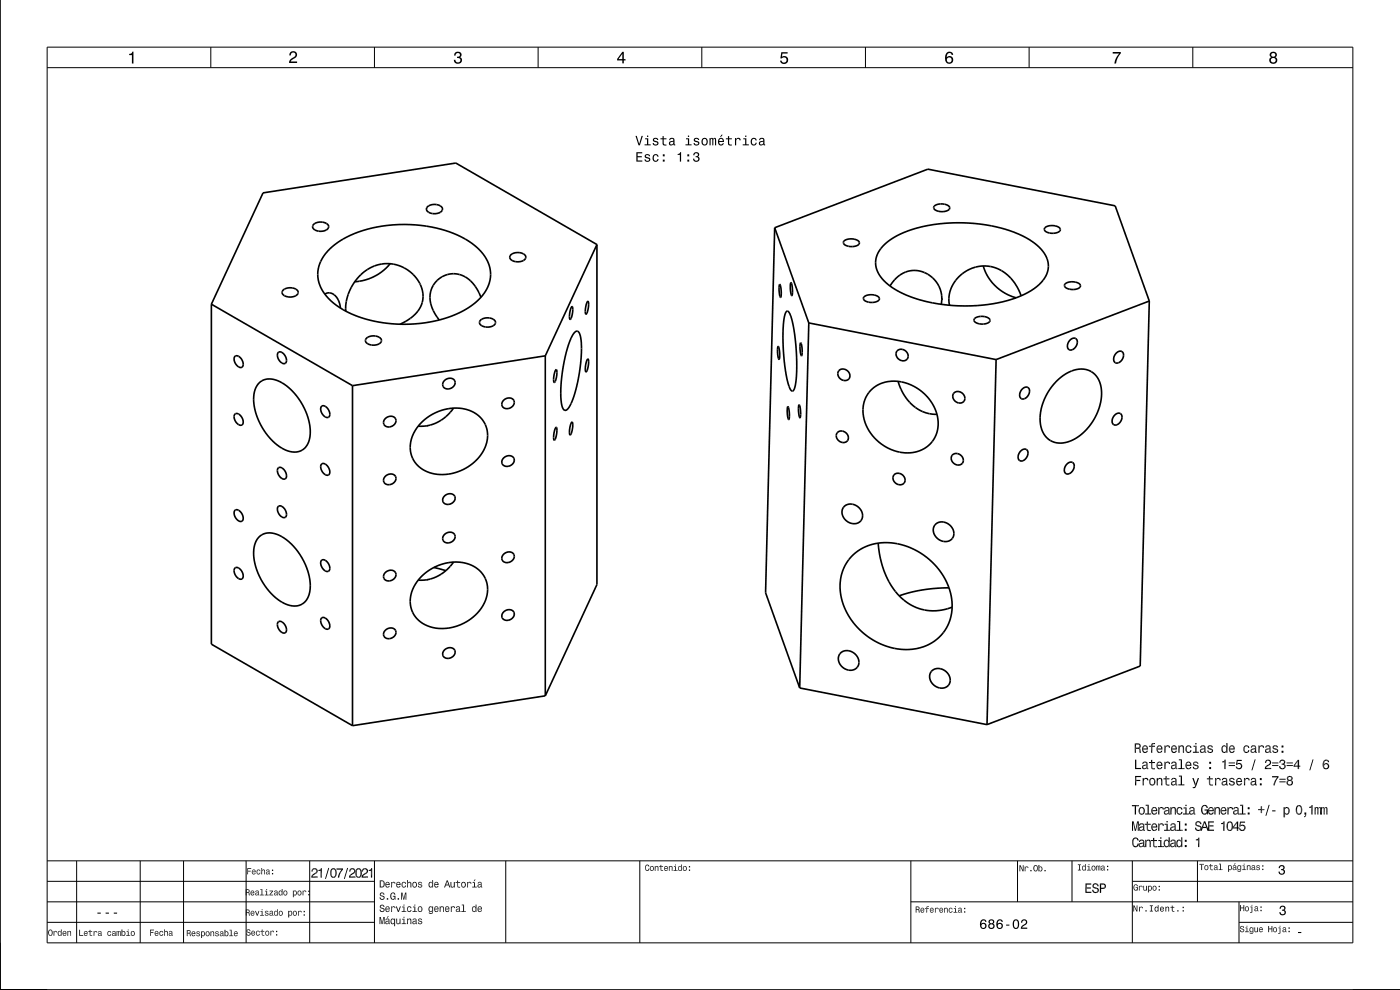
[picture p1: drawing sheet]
<svg xmlns="http://www.w3.org/2000/svg" width="297mm" height="210mm" viewBox="0 0 297 210" stroke-linecap="round" stroke-linejoin="round" font-family="sans-serif">
<g fill="none" stroke="#000" stroke-width=".35">
<path d="M0 0v210h297M66.6 47.6a2.24 2.24 0 0 1 3.1 .3 1.23 1.23 0 0 1-1.4 1.2 1.49 1.49 0 0 1-2-1zM70 52.7a21.8 21.8 0 0 1 13.4-5 25.9 25.9 0 0 1 16.1 3.5l2 1.6 1.3 1.6 1 1.9 .3 2-.3 1.9-1 1.9-1.4 1.6-2 1.6-2.4 1.3-3 1-3 .7-3.2 .4-3.2 .1-3.5-.4-3.2-.6-2.8-1a14.7 14.7 0 0 1-6.8-5.4 6.6 6.6 0 0 1 .8-7.7zM82.8 55.9a10.5 10.5 0 0 1-7.5 3.9M90.7 43.8a2.22 2.22 0 0 1 3.2 .4 1.56 1.56 0 0 1-2.2 1.1 1.05 1.05 0 0 1-1.2-1.2zM108.4 54a2.24 2.24 0 0 1 3.1 .4 1.23 1.23 0 0 1-1.4 1.1 1.49 1.49 0 0 1-2-1zM126.6 51.9l-29.9-17.3-40.9 6.3-11 23.6M126.6 51.9l-10.9 23.6M126.6 51.9v72.1l-10.9 23.6M164.3 48.3l32.5-12.4 39.8 7.8 7.2 20.2M164.3 48.3l-1.9 77.4 7.3 20.2M164.3 48.3l7.3 20.2"/>
<path d="M167.8 60a4.3 4.3 0 0 1 .2 2.7 4.6 4.6 0 0 1-.2-2.7zM179 51.2a2.55 2.55 0 0 1 3.3 .2 1.07 1.07 0 0 1-1.4 .9l-.9-.1a.84 .84 0 0 1-1-1zM187.5 52l1.6-1.3 1.9-1.1 2.1-.8 2.5-.7 2.5-.5 3.4-.3h3.3l2.7 .2a28 28 0 0 1 11.5 3.8 6.6 6.6 0 0 1 3.4 4.5 4.9 4.9 0 0 1-2 4.6 21 21 0 0 1-12 4.3 35 35 0 0 1-13.6-1.2l-2.7-1-2.4-1.2-1.9-1.5-1.2-1.4-.7-1.7-.1-1.5 .5-1.7zM198.2 43.7a2.55 2.55 0 0 1 3.3 .3 1.08 1.08 0 0 1-1.4 .9l-.9-.1a.85 .85 0 0 1-1-1zM208.6 56.4a9.9 9.9 0 0 0 7 6.8M221.8 48.2a2.6 2.6 0 0 1 3.1 .4 1.08 1.08 0 0 1-1.4 .9l-.9-.1a.85 .85 0 0 1-1-1zM44.8 64.5l30 17.3M44.8 64.5v72.1l30 17.3M49.8 75.6a1.2 1.2 0 0 1 1.7 1 .8 .8 0 0 1 .1 .8 .8 .8 0 0 1-.6 .6 1.77 1.77 0 0 1-1.2-2.4zM59 74.8a1.21 1.21 0 0 1 1.6 1 .77 .77 0 0 1 .2 .9 .77 .77 0 0 1-.8 .4 1.81 1.81 0 0 1-1-2.3zM60.1 61.5a2.22 2.22 0 0 1 3.1 .4 1.57 1.57 0 0 1-2.1 1.1 1.05 1.05 0 0 1-1.2-1.2zM68.9 62.4a1.98 1.98 0 0 1 2.9 1.2l.4 1.7"/>
<path d="M77.8 71.7a2.24 2.24 0 0 1 3.1 .4 1.22 1.22 0 0 1-1.4 1.1 1.49 1.49 0 0 1-2-1zM89.7 62.8a7.7 7.7 0 0 0-5.7-6.6 7.7 7.7 0 0 0-8.2 2.9 9.8 9.8 0 0 0-2.4 6.9M89.7 62.8a6.6 6.6 0 0 1-4.5 5.8l-.3 .2M89.7 62.8h.1M102 67.9a2.22 2.22 0 0 1 3.1 .4 1.56 1.56 0 0 1-2.1 1.1 1.05 1.05 0 0 1-1.2-1.3zM102 63.1l-1.2-2.4-1.6-1.7a5.1 5.1 0 0 0-6.5 .5 5.1 5.1 0 0 0-.7 6.5l1.2 1.9M115.7 75.5v72.1M115.7 75.5l-40.9 6.3M117.9 78.5l.1-.1a.57 .57 0 0 1 .1 .9 2.34 2.34 0 0 1-.5 1.8 3.4 3.4 0 0 1 .3-2.6zM121.3 65.1l.1-.1a3.6 3.6 0 0 1-.4 2.7 2.96 2.96 0 0 1 .3-2.6zM121.9 70.5a.65 .65 0 0 1 .8-.2 .65 .65 0 0 1 .4 .7l.3 3-.4 4.2-.8 4.3-1 3.1a2.15 2.15 0 0 1-1.2 1.4 1.31 1.31 0 0 1-.9-1.5 27 27 0 0 1 2.6-14.8zM124.6 64l.1-.1a.57 .57 0 0 1 .2 .9 2.37 2.37 0 0 1-.6 1.8 3.3 3.3 0 0 1 .3-2.6z"/>
<path d="M124.6 76.2h.1a3.6 3.6 0 0 1-.3 2.7 2.96 2.96 0 0 1 .2-2.7zM165.1 73.5a4.3 4.3 0 0 1 .2 2.7 4.6 4.6 0 0 1-.2-2.7zM165.4 60.4v-.1a4.3 4.3 0 0 1 .2 2.8 4.6 4.6 0 0 1-.2-2.7zM166.8 66.1a.4 .4 0 0 1 .4-.1 .4 .4 0 0 1 .3 .4l.8 2.8 .6 4.3 .1 5.3-.4 3.4a.57 .57 0 0 1-.7 .7l-.4-.6a36.2 36.2 0 0 1-1-15.6zM169.8 72.7h.1a4.4 4.4 0 0 1 .1 2.8 4.6 4.6 0 0 1-.2-2.8zM171.6 68.5l39.7 7.8M171.6 68.5l-1.9 77.4M178 78.6a1.37 1.37 0 0 1 1.9 .1 1.37 1.37 0 0 1 0 1.9 1.4 1.4 0 0 1-1.7-.3 1.4 1.4 0 0 1-.2-1.7zM183.3 63a2.55 2.55 0 0 1 3.2 .2 1.08 1.08 0 0 1-1.3 .9h-1a.85 .85 0 0 1-.9-1.1zM188.8 60.7l1-1.3a5.8 5.8 0 0 1 7-1.3 5.8 5.8 0 0 1 2.9 6.5M190.4 74.4a1.37 1.37 0 0 1 1.8 .1 1.37 1.37 0 0 1 0 1.9 1.4 1.4 0 0 1-1.7-.3 1.4 1.4 0 0 1-.1-1.7zM206.7 67.6a2.54 2.54 0 0 1 3.3 .2 1.08 1.08 0 0 1-1.4 .9h-.9a.85 .85 0 0 1-1-1.1z"/>
<path d="M211.3 76.3l-1.9 77.4M216.6 62.7a9.5 9.5 0 0 0-4.3-5.4 7.4 7.4 0 0 0-10.9 7.1v.4M225.9 60.3a2.54 2.54 0 0 1 3.3 .2 1.08 1.08 0 0 1-1.4 .9l-.9-.1a.84 .84 0 0 1-1-1zM227 72.2a.89 .89 0 0 1 1.3-.4 .89 .89 0 0 1 .1 1.4 1.14 1.14 0 0 1-1.8 .8 1.55 1.55 0 0 1 .4-1.8zM236.8 75a.89 .89 0 0 1 1.3-.4 .89 .89 0 0 1 .1 1.3 1.14 1.14 0 0 1-1.8 .8 1.54 1.54 0 0 1 .4-1.7zM243.8 63.9l-32.5 12.4M243.8 63.9l-1.9 77.4-32.5 12.4M49.8 87.9a1.2 1.2 0 0 1 1.7 1 .76 .76 0 0 1 .1 .9 .76 .76 0 0 1-.8 .4 1.8 1.8 0 0 1-1-2.3zM55 81.2a4.3 4.3 0 0 1 5.5 .5l1.7 1.5 1.5 1.9 1.2 2.2 .6 2.1a5.7 5.7 0 0 1-1.2 5.9 4.1 4.1 0 0 1-4.5-.2 12.9 12.9 0 0 1-5.9-11.5 4.1 4.1 0 0 1 1.1-2.4zM59 99.3a1.2 1.2 0 0 1 1.6 1 .76 .76 0 0 1 .2 .9 .76 .76 0 0 1-.8 .4 1.81 1.81 0 0 1-1-2.3zM68.2 86.2a1.21 1.21 0 0 1 1.6 1 .76 .76 0 0 1 .2 .9 .76 .76 0 0 1-.8 .4 1.81 1.81 0 0 1-1-2.3zM68.2 98.5a1.21 1.21 0 0 1 1.6 1 .77 .77 0 0 1 .2 .9 .77 .77 0 0 1-.8 .4 1.81 1.81 0 0 1-1-2.3z"/>
<path d="M74.8 81.8v72.1M81.8 88.8a1.19 1.19 0 0 1 1.4-.5 1.19 1.19 0 0 1 .7 1.3 1.32 1.32 0 0 1-1.3 1 1.32 1.32 0 0 1-1.2-1zM89.6 89.4a9.4 9.4 0 0 1 11.2-1.7 5.9 5.9 0 0 1 1.1 9 10 10 0 0 1-11.8 3.1 5.8 5.8 0 0 1-2-8.5zM94.3 80.7a1.2 1.2 0 0 1 1.4-.5 1.2 1.2 0 0 1 .8 1.3 1.32 1.32 0 0 1-1.3 1.1 1.32 1.32 0 0 1-1.3-1.1zM96.2 86.6l-.1 .1a8.5 8.5 0 0 1-7.4 3.7M106.8 84.9a1.19 1.19 0 0 1 1.5-.5 1.19 1.19 0 0 1 .7 1.3 1.32 1.32 0 0 1-1.3 1 1.32 1.32 0 0 1-1.2-1zM106.8 97.1a1.19 1.19 0 0 1 1.5-.4 1.19 1.19 0 0 1 .7 1.2 1.32 1.32 0 0 1-1.3 1.1 1.32 1.32 0 0 1-1.2-1.1zM117.9 90.7h.1a3.6 3.6 0 0 1-.4 2.7 2.96 2.96 0 0 1 .3-2.7zM121.3 89.6v-.1a.57 .57 0 0 1 .2 .9 2.37 2.37 0 0 1-.6 1.9 3.3 3.3 0 0 1 .4-2.7zM167.1 86.3a4.3 4.3 0 0 1 .2 2.7 4.7 4.7 0 0 1-.2-2.7zM169.5 85.9a4.3 4.3 0 0 1 .2 2.7 4.7 4.7 0 0 1-.2-2.7zM177.7 91.7a1.37 1.37 0 0 1 1.8 .2 1.37 1.37 0 0 1 0 1.8 1.41 1.41 0 0 1-1.7-.3 1.41 1.41 0 0 1-.1-1.7z"/>
<path d="M184.9 82.6a8 8 0 0 1 9.1-.6 8.7 8.7 0 0 1 4.6 10.2 6.6 6.6 0 0 1-7.7 3.7 9.3 9.3 0 0 1-7.7-10.2 5.9 5.9 0 0 1 1.7-3.1zM190.5 80.9a8.8 8.8 0 0 0 7.7 7h.6M202.1 96.5a1.37 1.37 0 0 1 1.8 .1 1.37 1.37 0 0 1 0 1.9 1.41 1.41 0 0 1-1.7-.3 1.41 1.41 0 0 1-.1-1.7zM202.4 83.3a1.37 1.37 0 0 1 1.9 .2 1.37 1.37 0 0 1 0 1.8 1.41 1.41 0 0 1-1.7-.3 1.41 1.41 0 0 1-.2-1.7zM216.5 95.7a.89 .89 0 0 1 1.3-.3 .89 .89 0 0 1 .2 1.3 1.14 1.14 0 0 1-1.9 .8 1.55 1.55 0 0 1 .4-1.8zM216.8 82.6a.89 .89 0 0 1 1.3-.4 .89 .89 0 0 1 .2 1.4 1.14 1.14 0 0 1-1.9 .8 1.55 1.55 0 0 1 .4-1.8zM224.1 80.9a6.9 6.9 0 0 1 6.2-2.5 4.7 4.7 0 0 1 3.4 5.3 11.5 11.5 0 0 1-7.2 10.1 4.3 4.3 0 0 1-5.8-4.3 11.6 11.6 0 0 1 3.4-8.6zM226.3 98.5a.89 .89 0 0 1 1.3-.4 .89 .89 0 0 1 .2 1.4 1.14 1.14 0 0 1-1.9 .8 1.54 1.54 0 0 1 .4-1.8zM236.4 88.1a.89 .89 0 0 1 1.3-.3 .89 .89 0 0 1 .2 1.3 1.14 1.14 0 0 1-1.8 .8 1.54 1.54 0 0 1 .3-1.8zM49.8 108.3a1.23 1.23 0 0 1 1.7 1 .73 .73 0 0 1 .1 .9 .73 .73 0 0 1-.8 .4 1.82 1.82 0 0 1-1-2.3zM55 113.9a3.9 3.9 0 0 1 4.8 0 12.9 12.9 0 0 1 5.9 11.4 3.4 3.4 0 0 1-5.2 2.8 12.7 12.7 0 0 1-6.6-12.1l.5-1.3zM59 107.4a1.07 1.07 0 0 1 1.5 .8 1.03 1.03 0 0 1-.2 1.6 1.74 1.74 0 0 1-1.3-2.4z"/>
<path d="M68.2 118.9a1.07 1.07 0 0 1 1.5 .7 1.03 1.03 0 0 1-.2 1.6 1.74 1.74 0 0 1-1.3-2.3zM81.8 101a1.19 1.19 0 0 1 1.4-.5 1.19 1.19 0 0 1 .7 1.3 1.32 1.32 0 0 1-1.3 1.1 1.32 1.32 0 0 1-1.2-1.1zM94.3 105.2a1.19 1.19 0 0 1 1.4-.5 1.19 1.19 0 0 1 .8 1.3 1.32 1.32 0 0 1-1.3 1 1.32 1.32 0 0 1-1.3-1zM94.3 113.4a1.2 1.2 0 0 1 1.4-.5 1.2 1.2 0 0 1 .8 1.3 1.32 1.32 0 0 1-1.3 1 1.32 1.32 0 0 1-1.3-1zM96.2 119.2l-.1 .2a8.5 8.5 0 0 1-7.4 3.7M106.8 117.6a1.19 1.19 0 0 1 1.5-.5 1.19 1.19 0 0 1 .7 1.3 1.32 1.32 0 0 1-1.3 1 1.32 1.32 0 0 1-1.2-1.1zM179 107.5a2.39 2.39 0 0 1 3 0 2.39 2.39 0 0 1 .7 2.9 2.36 2.36 0 0 1-3.1 .1 2.36 2.36 0 0 1-.6-3zM180.9 117.8l1.5-1.2 1.3-.7 1.7-.5 1.7-.3a14.4 14.4 0 0 1 14.9 13.1 9.3 9.3 0 0 1-10.3 9.6 14.6 14.6 0 0 1-13.4-11.8l-.1-2.5 .5-2.1 .8-1.9zM186.3 115.2l.2 1.6a20 20 0 0 0 2.2 6.8l1.6 2.3a10.1 10.1 0 0 0 11.7 2.9M189.7 100.7a1.37 1.37 0 0 1 1.9 .1 1.37 1.37 0 0 1 0 1.9 1.4 1.4 0 0 1-1.7-.3 1.4 1.4 0 0 1-.2-1.7zM198.4 111.3a2.39 2.39 0 0 1 3 0 2.39 2.39 0 0 1 .6 2.9 2.36 2.36 0 0 1-3 .1 2.36 2.36 0 0 1-.6-3zM49.8 120.5a1.07 1.07 0 0 1 1.6 .8 1.03 1.03 0 0 1-.3 1.6 1.74 1.74 0 0 1-1.3-2.4z"/>
<path d="M59 131.9a1.07 1.07 0 0 1 1.5 .8 1.03 1.03 0 0 1-.2 1.6 1.74 1.74 0 0 1-1.3-2.4zM68.2 131.1a1.07 1.07 0 0 1 1.5 .8 1.02 1.02 0 0 1-.2 1.6 1.74 1.74 0 0 1-1.3-2.4zM81.8 121.4a1.19 1.19 0 0 1 1.4-.5 1.19 1.19 0 0 1 .7 1.3 1.32 1.32 0 0 1-1.3 1.1 1.32 1.32 0 0 1-1.2-1.1zM81.8 133.7a1.19 1.19 0 0 1 1.4-.5 1.19 1.19 0 0 1 .7 1.3 1.35 1.35 0 0 1-1.2 1 1.35 1.35 0 0 1-1.3-1zM89.2 122.5a9.5 9.5 0 0 1 11.6-2.2 5.9 5.9 0 0 1 1.1 9 10 10 0 0 1-11.8 3.2 5.8 5.8 0 0 1-2-8.5zM92 120.4l2.6 .6M94.3 137.9a1.19 1.19 0 0 1 1.4-.5 1.19 1.19 0 0 1 .8 1.3 1.32 1.32 0 0 1-1.3 1 1.32 1.32 0 0 1-1.3-1.1zM106.8 129.8a1.19 1.19 0 0 1 1.5-.5 1.19 1.19 0 0 1 .7 1.3 1.32 1.32 0 0 1-1.3 1 1.32 1.32 0 0 1-1.2-1zM178.3 138.6a2.39 2.39 0 0 1 3 0 2.39 2.39 0 0 1 .6 2.9 2.36 2.36 0 0 1-3.1 .1 2.36 2.36 0 0 1-.5-3zM201.3 124.7l-5.4 .4-2.5 .5-2.6 .8M115.7 147.6l-40.9 6.3M169.7 145.9l39.7 7.8"/>
<path d="M197.6 142.4a2.39 2.39 0 0 1 3 0 2.39 2.39 0 0 1 .6 2.9 2.36 2.36 0 0 1-3 .1 2.36 2.36 0 0 1-.6-3z"/>
</g>
<g fill="none" stroke="#000" stroke-width=".21">
<path d="M10 10h277v190h-277zM10 14.4h277M44.7 10v4.4M79.4 10v4.4M114.2 10v4.4M148.9 10v4.4M183.6 10v4.4M218.3 10v4.4M253 10v4.4M10 182.6h277M10 187h69.4M10 191.3h69.4"/>
<path d="M10 195.7h69.4M16.3 182.6v17.4M29.7 182.6v17.4M38.9 182.6v17.4M52.2 182.6v17.4M65.7 182.6v17.4M79.4 182.6v17.4M107.3 182.6v17.4M135.7 182.6v17.4M193.2 191.3h93.8M193.2 182.6v17.4M215.9 182.6v8.7"/>
<path d="M227.4 182.6v8.7M240.2 187h46.8M240.2 182.6v17.4M254 182.6v8.7M262.8 195.7h24.2M262.8 191.3v8.7"/>
</g>
<g fill="#000">
<path d="M27.4 11.4a.55 .55 0 0 0 .7-.4h.2v2.5h-.3v-1.8h-.6z" fill-rule="evenodd"/>
<path d="M61.6 11.1a.84 .84 0 0 1 1.4 .2 .84 .84 0 0 1-.7 1.2l-.6 .5h1.3v.4h-1.7a1.98 1.98 0 0 1 1.3-1.5 .5 .5 0 0 0-.3-.8 .5 .5 0 0 0-.6 .7h-.3z" fill-rule="evenodd"/>
<path d="M96.5 11.2a.72 .72 0 0 1 1.1-.2 .72 .72 0 0 1 0 1.1 .8 .8 0 0 1 .3 1.2 .8 .8 0 0 1-1.1 .2l-.5-.4v-.4h.3a.52 .52 0 0 0 .5 .6 .52 .52 0 0 0 .5-.6 .52 .52 0 0 0-.6-.4v-.3a.44 .44 0 0 0 .5-.3 .44 .44 0 0 0-.3-.5 .44 .44 0 0 0-.5 .3v.3h-.4z" fill-rule="evenodd"/>
<path d="M132 11l-1.1 1.5v.3h1.1v.6h.3v-.6h.4v-.3h-.4v-1.5zM132 11.4v1.1h-.8z" fill-rule="evenodd"/>
<path d="M165.7 11.1h1.4v.3h-1.1l-.1 .6a.86 .86 0 0 1 1.2 .4 .86 .86 0 0 1-.6 1.2 .86 .86 0 0 1-1-.7h.3a.57 .57 0 0 0 .9 .2 .57 .57 0 0 0 0-.9 .57 .57 0 0 0-.9 .2h-.3z" fill-rule="evenodd"/>
<path d="M200.9 11.2a1.71 1.71 0 0 0 .1 2.3 .83 .83 0 0 0 1.1-.3 .83 .83 0 0 0-.2-1.1 .83 .83 0 0 0-1.1 .1 .74 .74 0 0 1 .6-1l.3 .1 .2 .3h.3a.8 .8 0 0 0-.5-.6 .8 .8 0 0 0-.8 .2zM200.8 12.7a.55 .55 0 0 1 1.1 0 .55 .55 0 0 1-1.1 0z" fill-rule="evenodd"/>
<path d="M236.1 11h1.7v.3a3.8 3.8 0 0 0-1 2.2h-.4a3.7 3.7 0 0 1 1-2.1h-1.3z" fill-rule="evenodd"/>
<path d="M269.5 11.1l-.1 .3a.56 .56 0 0 0 .3 .7 .78 .78 0 0 0-.2 1.2 .78 .78 0 0 0 1.2 0 .78 .78 0 0 0-.1-1.2 .68 .68 0 0 0 .2-.9 .68 .68 0 0 0-1-.2zM269.6 12.8a.51 .51 0 0 1 1 0 .51 .51 0 0 1-1 0zM269.7 11.7a.42 .42 0 0 1 .8 0 .42 .42 0 0 1-.8 0z" fill-rule="evenodd"/>
<path d="M135 32.3v2h1.3v-.3h-1v-.6h.9v-.3h-.9v-.6h.9v-.2zM136.9 32.8l-.1 .3 .1 .3 .7 .3a.35 .35 0 0 1-.2 .4 .35 .35 0 0 1-.4-.3h-.3a.59 .59 0 0 0 .8 .6 .59 .59 0 0 0 .3-.9l-.7-.2a.31 .31 0 0 1 .2-.4 .31 .31 0 0 1 .4 .2h.2a.62 .62 0 0 0-1-.3zM138.6 32.9a.83 .83 0 0 0-.1 1 .83 .83 0 0 0 .8 .4l.4-.6h-.2l-.3 .4a.58 .58 0 0 1-.5-.6 .58 .58 0 0 1 .5-.6l.3 .3h.2a.62 .62 0 0 0-.4-.5 .62 .62 0 0 0-.7 .2zM140.6 33.9v.4h.4v-.4zM140.6 32.7v.5h.4v-.5zM143.8 32.7v.2h.4v1.4h.3v-2zM145.8 33.9v.4h.4v-.4zM145.8 32.7v.5h.4v-.5zM147.2 32.4l-.1 .5h.2a.35 .35 0 0 1 .2-.4 .35 .35 0 0 1 .5 .1 .35 .35 0 0 1-.2 .5h-.2v.3a.42 .42 0 0 1 .5 .3 .42 .42 0 0 1-.4 .5 .42 .42 0 0 1-.4-.5h-.3a.66 .66 0 0 0 .9 .6 .66 .66 0 0 0 .2-1.1 .58 .58 0 0 0 0-.9 .58 .58 0 0 0-.9 .1z" fill-rule="evenodd"/>
<path d="M134.8 28.8l.7 2h.2l.7-2h-.3l-.5 1.7-.5-1.7zM136.9 29.3v.2h.4v1.1h-.6v.2h1.3v-.2h-.5v-1.3zM137.3 28.8v.2h.2v-.2zM138.6 29.4l-.1 .3 .1 .3 .8 .3a.34 .34 0 0 1-.3 .4 .34 .34 0 0 1-.4-.4h-.2a.59 .59 0 0 0 .7 .6 .59 .59 0 0 0 .4-.8l-.8-.3a.31 .31 0 0 1 .2-.4 .31 .31 0 0 1 .4 .3h.3a.62 .62 0 0 0-1.1-.3zM140.6 28.9v.4h-.5v.2h.5v1.1a.6 .6 0 0 0 .8 .3v-.3h-.5l-.1-.3v-.8h.6v-.2h-.6v-.4zM142.1 29.4l-.1 .3h.2a.31 .31 0 0 1 .4-.3 .31 .31 0 0 1 .2 .5 .61 .61 0 0 0-.7 .1 .61 .61 0 0 0-.1 .8 .6 .6 0 0 0 .9-.2v.2h.3l-.1-.2v-.9a.58 .58 0 0 0-.4-.5 .58 .58 0 0 0-.6 .2zM142.2 30.2l.6-.2v.3a.34 .34 0 0 1-.3 .4 .34 .34 0 0 1-.3-.4zM145.5 29.3v.2h.4v1.1h-.5v.2h1.3v-.2h-.5v-1.3zM145.9 28.8v.2h.3v-.2zM147.3 29.4l-.1 .3 .1 .3 .8 .3a.35 .35 0 0 1-.3 .4 .35 .35 0 0 1-.4-.4h-.3a.59 .59 0 0 0 .8 .6 .59 .59 0 0 0 .4-.8l-.8-.3a.31 .31 0 0 1 .2-.4 .31 .31 0 0 1 .4 .3h.2a.62 .62 0 0 0-1-.3zM149 29.4a.83 .83 0 0 0-.1 1 .83 .83 0 0 0 .9 .4 .8 .8 0 0 0 .3-1.1 .8 .8 0 0 0-1.1-.3zM149.2 29.6l.1-.1a.57 .57 0 0 1 .6 .6 .57 .57 0 0 1-.6 .5l-.2-.3zM150.5 29.3v1.5h.3v-1.2l.2-.2 .1 .2v1.2h.2v-1.2l.2-.2 .2 .3v1.1h.2v-1.3l-.1-.2-.5 .1-.3-.2-.3 .2v-.1zM153 28.6l-.2 .5h.1l.4-.5zM152.5 29.4a.83 .83 0 0 0-.2 1 .83 .83 0 0 0 .9 .4l.4-.4-.8 .2-.2-.5h1v-.1a.64 .64 0 0 0-.3-.7 .64 .64 0 0 0-.8 .1zM152.7 29.6l.4-.1 .2 .4h-.7zM154.4 28.9v.4h-.4v.2h.4v1.1a.6 .6 0 0 0 .9 .3v-.3h-.6v-.3v-.8h.6v-.2h-.6v-.4zM155.9 29.3v1.5h.3l.1-1.2 .4-.1 .2 .3h.2a.51 .51 0 0 0-.4-.6 .51 .51 0 0 0-.5 .3v-.2zM157.7 29.3v.2h.4v1.1h-.5v.2h1.3v-.2h-.6v-1.3zM158.1 28.8v.2h.2v-.2zM159.4 29.4a.83 .83 0 0 0-.1 1 .83 .83 0 0 0 .9 .4l.3-.5h-.2l-.2 .3a.58 .58 0 0 1-.6-.6 .58 .58 0 0 1 .6-.5l.2 .3h.2a.63 .63 0 0 0-.4-.6 .63 .63 0 0 0-.7 .2zM161.2 29.4l-.2 .3h.3a.31 .31 0 0 1 .4-.3 .31 .31 0 0 1 .2 .5 .61 .61 0 0 0-.7 .1 .61 .61 0 0 0-.1 .8 .6 .6 0 0 0 .8-.2l.1 .2h.3l-.1-.2v-.9a.58 .58 0 0 0-.4-.5 .58 .58 0 0 0-.6 .2zM161.3 30.2l.6-.2v.3a.34 .34 0 0 1-.3 .4 .34 .34 0 0 1-.4-.4z" fill-rule="evenodd"/>
<path d="M240.7 157.7l.3 .2v.7l.7-.2v1l-.1-.5-.6-.1v.9z" fill-rule="evenodd"/>
<path d="M240.7 157.7h1l-.2 .2h-.5z" fill-rule="evenodd"/>
<path d="M241.7 157.7l.2 .1-.2 .5-.2-.4z" fill-rule="evenodd"/>
<path d="M241.7 158.3v1.3z" fill-rule="evenodd"/>
<path d="M241.9 157.8l-.1 1.9z" fill-rule="evenodd"/>
<path d="M241.8 158.8l.2 .6z" fill-rule="evenodd"/>
<path d="M241.9 157.8l.1 .5-.1 .3z" fill-rule="evenodd"/>
<path d="M241.8 158.8l.3 .9h-.3z" fill-rule="evenodd"/>
<path d="M242.4 158.3v1.2a1.15 1.15 0 0 1 0-1.2z" fill-rule="evenodd"/>
<path d="M242.4 158.3l.2-.2v.5z" fill-rule="evenodd"/>
<path d="M242.6 158.1h.3v.2l-.3 .3z" fill-rule="evenodd"/>
<path d="M242.4 158.3l.2 .9 .3 .3v.2l-.5-.2z" fill-rule="evenodd"/>
<path d="M242.9 159.5l.2-.1v.3h-.2z" fill-rule="evenodd"/>
<path d="M242.9 158.1l.5 .2-.2 .1-.3-.1z" fill-rule="evenodd"/>
<path d="M242.5 158.8h.8l-.1-.4 .2-.1 .2 .7h-1.1z" fill-rule="evenodd"/>
<path d="M243.3 159.2h.2l-.4 .5z" fill-rule="evenodd"/>
<path d="M243.4 158.3l.2 .7z" fill-rule="evenodd"/>
<path d="M243.7 158.2h.5v-.3l.3 1.8-.3-1.3h-.5z" fill-rule="evenodd"/>
<path d="M244.3 157.7l.2 2-.3-1.8z" fill-rule="evenodd"/>
<path d="M244.3 157.7l.2 .5h.5v.2h-.5v1.3z" fill-rule="evenodd"/>
<path d="M244.2 158.4l.3 1.3h-.3z" fill-rule="evenodd"/>
<path d="M244.3 157.7l.5-.1-.3 .5z" fill-rule="evenodd"/>
<path d="M244.8 157.6h.2v.3h-.5z" fill-rule="evenodd"/>
<path d="M245.5 158.3v1.2a1.15 1.15 0 0 1 0-1.2z" fill-rule="evenodd"/>
<path d="M245.5 158.3l.2-.2-.1 .5z" fill-rule="evenodd"/>
<path d="M245.7 158.1h.3v.2l-.4 .3z" fill-rule="evenodd"/>
<path d="M245.5 158.3l.1 .9 .4 .3v.2l-.5-.2z" fill-rule="evenodd"/>
<path d="M246 159.5l.2-.1v.3h-.2z" fill-rule="evenodd"/>
<path d="M246 158.1l.5 .2-.2 .1-.3-.1z" fill-rule="evenodd"/>
<path d="M245.6 158.8h.8l-.1-.4 .2-.1 .1 .7h-1z" fill-rule="evenodd"/>
<path d="M246.3 159.2h.3l-.4 .5z" fill-rule="evenodd"/>
<path d="M246.5 158.3l.1 .7z" fill-rule="evenodd"/>
<path d="M247 158.1h.2v.3l.1-.1v1.4z" fill-rule="evenodd"/>
<path d="M247 158.1l.3 1.6h-.3z" fill-rule="evenodd"/>
<path d="M247.3 158.3l.6-.2v.4l-.2-.2-.3 .1z" fill-rule="evenodd"/>
<path d="M247.3 158.3v.3z" fill-rule="evenodd"/>
<path d="M247.9 158.1l.3 .5h-.2z" fill-rule="evenodd"/>
<path d="M248.6 158.3v1.2a1.15 1.15 0 0 1 0-1.2z" fill-rule="evenodd"/>
<path d="M248.6 158.3l.2-.2-.1 .5z" fill-rule="evenodd"/>
<path d="M248.8 158.1h.3v.2l-.4 .3z" fill-rule="evenodd"/>
<path d="M248.6 158.3l.1 .9 .4 .3-.1 .2-.4-.2z" fill-rule="evenodd"/>
<path d="M249.1 159.5l.2-.1v.3h-.3z" fill-rule="evenodd"/>
<path d="M249.1 158.1l.4 .2-.2 .1-.2-.1z" fill-rule="evenodd"/>
<path d="M248.7 158.8h.7l-.1-.4 .2-.1 .2 .7h-1z" fill-rule="evenodd"/>
<path d="M249.4 159.2h.3l-.4 .5z" fill-rule="evenodd"/>
<path d="M249.5 158.3l.2 .7z" fill-rule="evenodd"/>
<path d="M250 158.1h.2v.3l.1-.2-.1 1.5z" fill-rule="evenodd"/>
<path d="M250 158.1l.2 1.6h-.2z" fill-rule="evenodd"/>
<path d="M250.3 158.2l.4-.1 .1 .2h-.3l-.2 .3z" fill-rule="evenodd"/>
<path d="M250.7 158.1l.4 .2 .1 1.4z" fill-rule="evenodd"/>
<path d="M251.1 158.3l.1 1.4z" fill-rule="evenodd"/>
<path d="M250.9 158.7l.3 1h-.3z" fill-rule="evenodd"/>
<path d="M251.5 158.6l.1 .9z" fill-rule="evenodd"/>
<path d="M251.7 158.3l.1 .9-.2 .3-.1-.9z" fill-rule="evenodd"/>
<path d="M251.8 159.2l.1 .5-.3-.2z" fill-rule="evenodd"/>
<path d="M251.7 158.3l.4-.2-.3 .5z" fill-rule="evenodd"/>
<path d="M252.1 158.1h.3v.3l-.4-.1z" fill-rule="evenodd"/>
<path d="M251.8 159.2l.2 .3 .4-.1v.3h-.5z" fill-rule="evenodd"/>
<path d="M252.5 159.1h.3l-.4 .6z" fill-rule="evenodd"/>
<path d="M252.4 158.1l.4 .6h-.3z" fill-rule="evenodd"/>
<path d="M253.2 158.2h.6l-.2 .2h-.4z" fill-rule="evenodd"/>
<path d="M253.6 157.6h.2v.3h-.2z" fill-rule="evenodd"/>
<path d="M253.6 158.4l.2-.2v1.3l.6 .2h-1.3v-.2h.5z" fill-rule="evenodd"/>
<path d="M253.8 159.5h.6v.2z" fill-rule="evenodd"/>
<path d="M254.7 158.9l.1 .8-.2-.2z" fill-rule="evenodd"/>
<path d="M254.9 158.8h.4v.2l-.5 .2z" fill-rule="evenodd"/>
<path d="M254.8 158.2v.4h-.2z" fill-rule="evenodd"/>
<path d="M254.8 158.2l.4-.1-.3 .4z" fill-rule="evenodd"/>
<path d="M254.7 158.9l.2-.1-.1 .6 .2 .3h-.2z" fill-rule="evenodd"/>
<path d="M255.2 158.1h.2l.1 .3-.5-.1z" fill-rule="evenodd"/>
<path d="M254.9 159.5l.4 .2h-.3z" fill-rule="evenodd"/>
<path d="M255.5 158.5v1v-.6l-.2 .1z" fill-rule="evenodd"/>
<path d="M255 159.5l.4-.1 .1-.3v.4l-.2 .2z" fill-rule="evenodd"/>
<path d="M255.5 159.5v.1z" fill-rule="evenodd"/>
<path d="M255.4 158.1l.2 .1 .1 1.5-.2-.1z" fill-rule="evenodd"/>
<path d="M255.6 158.2l.1 1.5z" fill-rule="evenodd"/>
<path d="M255.7 159.5l.2 .2h-.2z" fill-rule="evenodd"/>
<path d="M256.3 158.2v.6l-.2-.3z" fill-rule="evenodd"/>
<path d="M256.3 158.2l.2-.1-.1 .8-.1-.1z" fill-rule="evenodd"/>
<path d="M256.1 159.2h.3l.1 .5z" fill-rule="evenodd"/>
<path d="M256.4 159.3l.3 .4h-.2z" fill-rule="evenodd"/>
<path d="M256.4 158.5l.2 .5-.2-.1z" fill-rule="evenodd"/>
<path d="M256.5 158.1h.2l.2 .2-.4 .1z" fill-rule="evenodd"/>
<path d="M256.6 159.5h.3l.1 .2h-.3z" fill-rule="evenodd"/>
<path d="M256.7 158.1l.4 .1-.1 .2z" fill-rule="evenodd"/>
<path d="M256.9 159.5l.2-.1 .1 .2-.2 .1z" fill-rule="evenodd"/>
<path d="M257.1 158.2l.2 .3h-.2z" fill-rule="evenodd"/>
<path d="M256.4 158.5l.5 .3 .1 .3-.4-.1z" fill-rule="evenodd"/>
<path d="M256.9 158.8l.3 .1-.1 .4z" fill-rule="evenodd"/>
<path d="M257.2 158.9l.1 .3-.1 .4-.1-.2z" fill-rule="evenodd"/>
<path d="M259.1 158.6l.2 .9z" fill-rule="evenodd"/>
<path d="M259.3 158.3l.4-.2-.3 .6v.5z" fill-rule="evenodd"/>
<path d="M259.7 158.1l.3 .1v.3l-.3-.2-.2 .2z" fill-rule="evenodd"/>
<path d="M259.3 158.3l.1 .9 .3 .5-.4-.2-.2-.9z" fill-rule="evenodd"/>
<path d="M259.5 159.4l.1 .1a.37 .37 0 0 0 .5-.3v-.3v.5l-.3 .3z" fill-rule="evenodd"/>
<path d="M260.2 157.6l.2 2.1-.3-.3-.1-1.2 .2 .2z" fill-rule="evenodd"/>
<path d="M260.1 159.4l.3 .3h-.3z" fill-rule="evenodd"/>
<path d="M260.9 158.3v1.2a1.15 1.15 0 0 1 0-1.2z" fill-rule="evenodd"/>
<path d="M260.9 158.3l.2-.2-.1 .5z" fill-rule="evenodd"/>
<path d="M261.1 158.1h.2v.2l-.3 .3z" fill-rule="evenodd"/>
<path d="M260.9 158.3l.1 .9 .4 .3-.1 .2-.4-.2z" fill-rule="evenodd"/>
<path d="M261.4 159.5l.2-.1-.1 .3h-.2z" fill-rule="evenodd"/>
<path d="M261.3 158.1l.5 .2-.2 .1-.3-.1z" fill-rule="evenodd"/>
<path d="M261 158.8h.7l-.1-.4 .2-.1 .2 .7h-1z" fill-rule="evenodd"/>
<path d="M261.7 159.2h.2l-.4 .5z" fill-rule="evenodd"/>
<path d="M261.8 158.3l.2 .7z" fill-rule="evenodd"/>
<path d="M263.8 158.6l.1 .9z" fill-rule="evenodd"/>
<path d="M263.9 158.3l.1 .9-.1 .3-.1-.9z" fill-rule="evenodd"/>
<path d="M264 159.2l.1 .5-.2-.2z" fill-rule="evenodd"/>
<path d="M263.9 158.3l.5-.2-.4 .5z" fill-rule="evenodd"/>
<path d="M264.4 158.1h.3v.3l-.5-.1z" fill-rule="evenodd"/>
<path d="M264 159.2l.2 .3 .5-.1v.3h-.6z" fill-rule="evenodd"/>
<path d="M264.8 159.1h.2l-.3 .6z" fill-rule="evenodd"/>
<path d="M264.7 158.1l.3 .6h-.2z" fill-rule="evenodd"/>
<path d="M265.4 158.9l.1 .8-.2-.2z" fill-rule="evenodd"/>
<path d="M265.6 158.8h.5l-.1 .2-.4 .2z" fill-rule="evenodd"/>
<path d="M265.5 158.2l.1 .4h-.2z" fill-rule="evenodd"/>
<path d="M265.5 158.2l.4-.1-.3 .4z" fill-rule="evenodd"/>
<path d="M265.4 158.9l.2-.1v.6l.1 .3h-.2z" fill-rule="evenodd"/>
<path d="M265.9 158.1h.3v.3l-.4-.1z" fill-rule="evenodd"/>
<path d="M265.7 159.5l.3 .2h-.3z" fill-rule="evenodd"/>
<path d="M266.2 158.5l.1 1-.1-.6-.2 .1z" fill-rule="evenodd"/>
<path d="M265.8 159.5l.3-.1 .1-.3 .1 .4-.3 .2z" fill-rule="evenodd"/>
<path d="M266.3 159.5v.1z" fill-rule="evenodd"/>
<path d="M266.2 158.1l.1 .1 .2 1.5-.2-.1z" fill-rule="evenodd"/>
<path d="M266.3 158.2l.2 1.5z" fill-rule="evenodd"/>
<path d="M266.5 159.5l.1 .2h-.1z" fill-rule="evenodd"/>
<path d="M267 158.1h.2v.3l.1-.1-.1 1.4z" fill-rule="evenodd"/>
<path d="M267 158.1l.2 1.6h-.2z" fill-rule="evenodd"/>
<path d="M267.3 158.3l.6-.2v.4l-.3-.2-.3 .1z" fill-rule="evenodd"/>
<path d="M267.3 158.3l-.1 .3z" fill-rule="evenodd"/>
<path d="M267.9 158.1l.3 .5h-.3z" fill-rule="evenodd"/>
<path d="M268.5 158.9l.1 .8-.2-.2z" fill-rule="evenodd"/>
<path d="M268.7 158.8h.4v.2l-.5 .2z" fill-rule="evenodd"/>
<path d="M268.6 158.2v.4h-.2z" fill-rule="evenodd"/>
<path d="M268.6 158.2l.4-.1-.3 .4z" fill-rule="evenodd"/>
<path d="M268.5 158.9l.2-.1-.1 .6 .2 .3h-.2z" fill-rule="evenodd"/>
<path d="M269 158.1h.2l.1 .3-.5-.1z" fill-rule="evenodd"/>
<path d="M268.8 159.5l.3 .2h-.3z" fill-rule="evenodd"/>
<path d="M269.3 158.5v1v-.6l-.2 .1z" fill-rule="evenodd"/>
<path d="M268.9 159.5l.3-.1 .1-.3v.4l-.2 .2z" fill-rule="evenodd"/>
<path d="M269.3 159.5v.1z" fill-rule="evenodd"/>
<path d="M269.2 158.1l.2 .1 .2 1.5-.3-.1z" fill-rule="evenodd"/>
<path d="M269.4 158.2l.2 1.5z" fill-rule="evenodd"/>
<path d="M269.6 159.5l.1 .2h-.1z" fill-rule="evenodd"/>
<path d="M270.1 158.2v.6l-.1-.3z" fill-rule="evenodd"/>
<path d="M270.1 158.2l.2-.1-.1 .8-.1-.1z" fill-rule="evenodd"/>
<path d="M269.9 159.2h.3l.1 .5z" fill-rule="evenodd"/>
<path d="M270.2 159.3l.3 .4h-.2z" fill-rule="evenodd"/>
<path d="M270.2 158.5l.2 .5-.2-.1z" fill-rule="evenodd"/>
<path d="M270.3 158.1h.2l.2 .2-.4 .1z" fill-rule="evenodd"/>
<path d="M270.4 159.5h.3l.1 .2h-.3z" fill-rule="evenodd"/>
<path d="M270.5 158.1l.5 .1-.2 .2z" fill-rule="evenodd"/>
<path d="M270.7 159.5l.2-.1 .1 .2-.2 .1z" fill-rule="evenodd"/>
<path d="M271 158.2l.1 .3h-.2z" fill-rule="evenodd"/>
<path d="M270.2 158.5l.5 .3 .1 .3-.4-.1z" fill-rule="evenodd"/>
<path d="M270.7 158.8l.3 .1-.1 .4z" fill-rule="evenodd"/>
<path d="M271 158.9l.2 .3-.2 .4-.1-.2z" fill-rule="evenodd"/>
<path d="M271.9 159.3h.4v.4h-.4z" fill-rule="evenodd"/>
<path d="M271.9 158.1h.4v.5h-.4z" fill-rule="evenodd"/>
<path d="M240.1 170.8h1.5l-.9 .2h-.6z" fill-rule="evenodd"/>
<path d="M240.1 174.2h.4l.4 1.8 .3-1.8h.4v2l-.2-1.8-.4 1.8h-.3l-.3-1.8v1.8h-.3z" fill-rule="evenodd"/>
<path d="M240.2 178.2l.2 1.3-.2-.4z" fill-rule="evenodd"/>
<path d="M240.4 177.9v1.6l-.2-1.3z" fill-rule="evenodd"/>
<path d="M240.5 179l.1 .7-.2-.2z" fill-rule="evenodd"/>
<path d="M240.4 177.9l.5-.3-.4 .7z" fill-rule="evenodd"/>
<path d="M240.9 177.6l.2 .1v.3l-.4-.1z" fill-rule="evenodd"/>
<path d="M240.7 171l.9-.2v.2h-.6v1.8h-.3z" fill-rule="evenodd"/>
<path d="M240.8 161.1h.3v1.8h1v.2h-1.3z" fill-rule="evenodd"/>
<path d="M240.8 164.6h1.3v.2h-1v1.8z" fill-rule="evenodd"/>
<path d="M241.1 165.4h.8v.3h-.8z" fill-rule="evenodd"/>
<path d="M240.5 179l.1 .3a.37 .37 0 0 0 .6 .1v.3h-.6z" fill-rule="evenodd"/>
<path d="M241.1 177.7l.5 .6a.51 .51 0 0 1-.5-.6z" fill-rule="evenodd"/>
<path d="M241.3 178.9h.3l-.1 .4-.3 .4z" fill-rule="evenodd"/>
<path d="M241.7 175.5l.1 .7-.2-.2z" fill-rule="evenodd"/>
<path d="M241.7 178.9l.1 .8-.2-.2z" fill-rule="evenodd"/>
<path d="M241.6 171.7l.1 .9z" fill-rule="evenodd"/>
<path d="M241.4 174.4l.2 1.8h-.2z" fill-rule="evenodd"/>
<path d="M241.7 171.4v1.2l-.1-.9z" fill-rule="evenodd"/>
<path d="M241.8 172.3l.1 .5-.2-.2z" fill-rule="evenodd"/>
<path d="M241.9 175.4l.4-.1v.2l-.5 .2z" fill-rule="evenodd"/>
<path d="M241.9 178.8h.4v.2l-.5 .2z" fill-rule="evenodd"/>
<path d="M241.8 174.8v.3h-.2z" fill-rule="evenodd"/>
<path d="M241.8 178.2v.4h-.2z" fill-rule="evenodd"/>
<path d="M241.9 172.5l.5 .1 .1 .2h-.6z" fill-rule="evenodd"/>
<path d="M241.7 171.4l.5-.2-.4 .5z" fill-rule="evenodd"/>
<path d="M241.8 174.8l.4-.2-.3 .4z" fill-rule="evenodd"/>
<path d="M241.8 178.2l.4-.1-.3 .4z" fill-rule="evenodd"/>
<path d="M241.7 175.5l.2-.1-.1 .5 .2 .4-.2-.1z" fill-rule="evenodd"/>
<path d="M241.7 178.9l.2-.1-.1 .6 .2 .3h-.2z" fill-rule="evenodd"/>
<path d="M242.2 171.2l.5 .2-.1 .6a.46 .46 0 0 0-.1-.5 .46 .46 0 0 0-.5-.1z" fill-rule="evenodd"/>
<path d="M242.2 174.6l.2 .1 .1 .3-.5-.1z" fill-rule="evenodd"/>
<path d="M242.2 178.1h.2l.1 .3-.5-.1z" fill-rule="evenodd"/>
<path d="M242 176l.3 .2-.3 .1z" fill-rule="evenodd"/>
<path d="M242 179.5l.3 .2h-.3z" fill-rule="evenodd"/>
<path d="M242.4 162.4l.1 .8-.2-.5z" fill-rule="evenodd"/>
<path d="M242.5 175.1v.9v-.6l-.2 .1z" fill-rule="evenodd"/>
<path d="M242.1 176.1l.3-.1 .1-.3v.3l-.2 .2z" fill-rule="evenodd"/>
<path d="M242.5 178.5v1v-.6l-.2 .1z" fill-rule="evenodd"/>
<path d="M242.1 179.5l.3-.1 .1-.3v.4l-.2 .2z" fill-rule="evenodd"/>
<path d="M242.6 172.3l.1 .3-.2 .2-.1-.2z" fill-rule="evenodd"/>
<path d="M242.6 162.3l.4-.1v.2l-.5 .2z" fill-rule="evenodd"/>
<path d="M242.5 176v.1z" fill-rule="evenodd"/>
<path d="M242.5 179.5v.1z" fill-rule="evenodd"/>
<path d="M242.5 161.7l.1 .3h-.3z" fill-rule="evenodd"/>
<path d="M242.4 174.7h.2l.2 1.6-.3-.2z" fill-rule="evenodd"/>
<path d="M242.4 178.1l.2 .1 .2 1.5-.3-.1z" fill-rule="evenodd"/>
<path d="M242.4 165h.2v.3l.1-.1v1.4z" fill-rule="evenodd"/>
<path d="M242.5 161.7l.4-.2-.3 .4z" fill-rule="evenodd"/>
<path d="M242.4 162.4l.2-.1-.1 .5 .2 .4h-.2z" fill-rule="evenodd"/>
<path d="M242.4 165l.3 1.6h-.3z" fill-rule="evenodd"/>
<path d="M242.7 165.2l.6-.2v.4l-.2-.2-.3 .1z" fill-rule="evenodd"/>
<path d="M242.7 165.2v.3z" fill-rule="evenodd"/>
<path d="M242.9 161.5l.2 .1 .1 .3-.5-.1z" fill-rule="evenodd"/>
<path d="M242.6 174.7l.2 1.6z" fill-rule="evenodd"/>
<path d="M242.6 178.2l.2 1.5z" fill-rule="evenodd"/>
<path d="M242.7 162.9l.3 .2-.3 .1z" fill-rule="evenodd"/>
<path d="M242.7 171.4a1.14 1.14 0 0 1 0 1.2l-.1-.3z" fill-rule="evenodd"/>
<path d="M242.8 176l.1 .2-.1 .1z" fill-rule="evenodd"/>
<path d="M242.8 179.5l.1 .2h-.1z" fill-rule="evenodd"/>
<path d="M243 170.7h.7l-.3 .2h-.4z" fill-rule="evenodd"/>
<path d="M242.9 178.1h.3v.3l.1-.1-.1 1.4z" fill-rule="evenodd"/>
<path d="M242.9 178.1l.3 1.6h-.3z" fill-rule="evenodd"/>
<path d="M243.2 162v.9v-.5h-.2z" fill-rule="evenodd"/>
<path d="M242.8 163l.3-.1 .1-.3v.3l-.2 .2z" fill-rule="evenodd"/>
<path d="M243.2 162.9v.1z" fill-rule="evenodd"/>
<path d="M243.3 175v1z" fill-rule="evenodd"/>
<path d="M243.1 161.6l.2 .1 .2 1.5-.3-.2z" fill-rule="evenodd"/>
<path d="M243.5 174.3v.4h.6v.3h-.6l-.1 1.2z" fill-rule="evenodd"/>
<path d="M243.3 161.7l.2 1.5z" fill-rule="evenodd"/>
<path d="M243.3 165l.3 .5h-.2z" fill-rule="evenodd"/>
<path d="M243.3 174.3h.2l-.2 1.7v-1h-.5v-.3h.5z" fill-rule="evenodd"/>
<path d="M243.5 175.7v.6l-.1-.1z" fill-rule="evenodd"/>
<path d="M243.5 174.3l-.1 1.9z" fill-rule="evenodd"/>
<path d="M243.5 175.9l.3 .4h-.3z" fill-rule="evenodd"/>
<path d="M243.5 162.9l.1 .2-.1 .1z" fill-rule="evenodd"/>
<path d="M243.4 170.9l.3-.2v1.9l.5 .2h-1.3v-.2h.5z" fill-rule="evenodd"/>
<path d="M243.7 172.6h.5v.2z" fill-rule="evenodd"/>
<path d="M243.3 178.3l.3-.2 .1 .2h-.3l-.2 .3z" fill-rule="evenodd"/>
<path d="M243.8 165.5l.2 .9z" fill-rule="evenodd"/>
<path d="M243.7 176l.4 .1v.2h-.3z" fill-rule="evenodd"/>
<path d="M243.6 178.1l.5 .2v1.4z" fill-rule="evenodd"/>
<path d="M244 165.2v1.2l-.2-.9z" fill-rule="evenodd"/>
<path d="M244.1 166.1l.1 .5-.2-.2z" fill-rule="evenodd"/>
<path d="M244.1 178.3v1.4z" fill-rule="evenodd"/>
<path d="M244.1 166.3l.5 .1 .1 .2h-.5z" fill-rule="evenodd"/>
<path d="M243.9 178.7l.2 1h-.2z" fill-rule="evenodd"/>
<path d="M244 165.2l.4-.2-.3 .6z" fill-rule="evenodd"/>
<path d="M244.2 161.9v1z" fill-rule="evenodd"/>
<path d="M244.4 165l.5 .2v.6a.46 .46 0 0 0-.6-.5z" fill-rule="evenodd"/>
<path d="M244.4 171.4v1.2a1.15 1.15 0 0 1 0-1.2z" fill-rule="evenodd"/>
<path d="M244.4 174.8v1.3a1.16 1.16 0 0 1 0-1.3z" fill-rule="evenodd"/>
<path d="M244.4 161.2v.4h.6v.3h-.6l-.1 1.2z" fill-rule="evenodd"/>
<path d="M244.4 171.4l.2-.2-.1 .5z" fill-rule="evenodd"/>
<path d="M244.4 174.8l.2-.1-.1 .4z" fill-rule="evenodd"/>
<path d="M244.2 161.2h.2l-.2 1.7v-1h-.4v-.3h.4z" fill-rule="evenodd"/>
<path d="M244.4 162.6v.6l-.1-.1z" fill-rule="evenodd"/>
<path d="M244.4 161.2l-.1 1.9z" fill-rule="evenodd"/>
<path d="M244.5 162.8l.2 .4h-.3z" fill-rule="evenodd"/>
<path d="M244.6 171.2h.3v.2l-.4 .3z" fill-rule="evenodd"/>
<path d="M244.6 174.7l.3-.1v.3l-.4 .2z" fill-rule="evenodd"/>
<path d="M244.6 178.4v1z" fill-rule="evenodd"/>
<path d="M244.9 177.7v.5h.5v.2h-.5l-.2 1.2z" fill-rule="evenodd"/>
<path d="M244.8 166.1l.1 .3-.2 .2-.1-.2z" fill-rule="evenodd"/>
<path d="M244.6 163h.4v.2h-.3z" fill-rule="evenodd"/>
<path d="M244.6 177.7h.3l-.3 1.7v-1h-.4v-.2h.4z" fill-rule="evenodd"/>
<path d="M244.9 179.1v.6l-.2-.1z" fill-rule="evenodd"/>
<path d="M244.9 177.7l-.2 1.9z" fill-rule="evenodd"/>
<path d="M244.4 171.4l.1 .9 .4 .3v.2l-.5-.2z" fill-rule="evenodd"/>
<path d="M244.9 172.6l.2-.1v.3h-.2z" fill-rule="evenodd"/>
<path d="M244.4 174.8l.1 1 .4 .3v.2l-.5-.2z" fill-rule="evenodd"/>
<path d="M244.9 176.1l.2-.1v.2l-.2 .1z" fill-rule="evenodd"/>
<path d="M244.9 179.3l.2 .4h-.2z" fill-rule="evenodd"/>
<path d="M244.9 165.2a1.12 1.12 0 0 1 0 1.2z" fill-rule="evenodd"/>
<path d="M244.9 171.2l.4 .2-.1 .1-.3-.1z" fill-rule="evenodd"/>
<path d="M244.9 174.6l.4 .2-.1 .2-.3-.1z" fill-rule="evenodd"/>
<path d="M244.5 171.9h.8l-.1-.4 .1-.1 .2 .7h-1z" fill-rule="evenodd"/>
<path d="M244.5 175.3h.8l-.1-.3 .1-.2 .2 .7h-1z" fill-rule="evenodd"/>
<path d="M245 179.5h.4v.2h-.3z" fill-rule="evenodd"/>
<path d="M245.2 172.3h.3l-.4 .5z" fill-rule="evenodd"/>
<path d="M245.2 175.8h.3l-.4 .4z" fill-rule="evenodd"/>
<path d="M245.5 161.8v1.2a1.16 1.16 0 0 1 0-1.2z" fill-rule="evenodd"/>
<path d="M245.3 171.4l.2 .7z" fill-rule="evenodd"/>
<path d="M245.3 174.8l.2 .7z" fill-rule="evenodd"/>
<path d="M245.5 161.8l.2-.2-.1 .4z" fill-rule="evenodd"/>
<path d="M245.4 165h.2v.3l.1-.1-.1 1.4z" fill-rule="evenodd"/>
<path d="M245.7 161.6l.3-.1v.3l-.4 .2z" fill-rule="evenodd"/>
<path d="M245.4 165l.2 1.6h-.2z" fill-rule="evenodd"/>
<path d="M245.7 178.2h.7l-.3 .2h-.4z" fill-rule="evenodd"/>
<path d="M245.7 171.2h.2v.3l.1-.1v1.4z" fill-rule="evenodd"/>
<path d="M245.7 174.7h.2v.2l.1-.1v1.4z" fill-rule="evenodd"/>
<path d="M245.7 171.2l.3 1.6h-.3z" fill-rule="evenodd"/>
<path d="M245.7 174.7l.3 1.5h-.3z" fill-rule="evenodd"/>
<path d="M245.5 161.8l.1 .9 .4 .3v.2l-.5-.2z" fill-rule="evenodd"/>
<path d="M246 163l.2-.1v.3h-.2z" fill-rule="evenodd"/>
<path d="M246 171.4l.6-.2v.4l-.2-.2-.3 .1z" fill-rule="evenodd"/>
<path d="M246 171.4v.3z" fill-rule="evenodd"/>
<path d="M246 174.8l.6-.1v.3l-.2-.1-.3 .1z" fill-rule="evenodd"/>
<path d="M246 174.8v.3z" fill-rule="evenodd"/>
<path d="M246.1 177.6h.3v.3h-.3z" fill-rule="evenodd"/>
<path d="M245.7 165.2l.4-.2 .1 .2-.3 .1-.2 .2z" fill-rule="evenodd"/>
<path d="M246 161.5l.5 .2-.2 .2-.3-.1z" fill-rule="evenodd"/>
<path d="M245.6 162.2h.8l-.1-.3 .2-.2 .1 .7h-1z" fill-rule="evenodd"/>
<path d="M246.1 165l.4 .2 .1 1.4z" fill-rule="evenodd"/>
<path d="M246.3 162.7h.3l-.4 .5z" fill-rule="evenodd"/>
<path d="M246.1 178.4l.3-.2v1.3l.5 .2h-1.3v-.2h.5z" fill-rule="evenodd"/>
<path d="M246.4 179.5h.5v.2z" fill-rule="evenodd"/>
<path d="M246.5 165.2l.1 1.4z" fill-rule="evenodd"/>
<path d="M246.5 161.7l.1 .7z" fill-rule="evenodd"/>
<path d="M246.3 165.6l.3 1h-.3z" fill-rule="evenodd"/>
<path d="M246.6 171.2l.3 .5h-.2z" fill-rule="evenodd"/>
<path d="M246.6 174.7l.3 .5h-.2z" fill-rule="evenodd"/>
<path d="M247 172l.2 .8-.3-.4z" fill-rule="evenodd"/>
<path d="M246.9 178.6l.1 .9z" fill-rule="evenodd"/>
<path d="M247.1 174.7h.6l-.2 .3h-.4z" fill-rule="evenodd"/>
<path d="M247 178.3l.5-.2-.4 .6v.5z" fill-rule="evenodd"/>
<path d="M247.2 171.9l.5-.1-.1 .3-.4 .1z" fill-rule="evenodd"/>
<path d="M247.1 171.3l.1 .4h-.2z" fill-rule="evenodd"/>
<path d="M247.5 178.1l.2 .1 .1 .3-.3-.2-.3 .2z" fill-rule="evenodd"/>
<path d="M247 161.6h.2v.2l.1-.1v1.4z" fill-rule="evenodd"/>
<path d="M247 161.6l.3 1.5h-.3z" fill-rule="evenodd"/>
<path d="M247.3 165.3v1z" fill-rule="evenodd"/>
<path d="M247.1 171.3l.4-.1-.3 .4z" fill-rule="evenodd"/>
<path d="M247 172l.2-.1v.6l.2 .3h-.2z" fill-rule="evenodd"/>
<path d="M247.3 161.7l.6-.1v.3l-.2-.1-.3 .1z" fill-rule="evenodd"/>
<path d="M247.3 161.7v.3z" fill-rule="evenodd"/>
<path d="M247.5 164.6v.5h.6v.2h-.6l-.1 1.2z" fill-rule="evenodd"/>
<path d="M247.5 171.2h.3v.3l-.4-.1z" fill-rule="evenodd"/>
<path d="M247.3 172.6l.3 .2h-.2z" fill-rule="evenodd"/>
<path d="M247 178.3l.1 .9 .4 .5-.5-.2-.1-.9z" fill-rule="evenodd"/>
<path d="M247.5 174.2h.2v.3h-.2z" fill-rule="evenodd"/>
<path d="M247.3 164.6h.2l-.2 1.7v-1h-.5v-.2h.5z" fill-rule="evenodd"/>
<path d="M247.5 166v.6l-.1-.1z" fill-rule="evenodd"/>
<path d="M247.5 164.6l-.1 1.9z" fill-rule="evenodd"/>
<path d="M247.5 166.2l.3 .4h-.3z" fill-rule="evenodd"/>
<path d="M247.5 175l.2-.3v1.3l.5 .2h-1.3v-.2h.6z" fill-rule="evenodd"/>
<path d="M247.7 176h.5v.2z" fill-rule="evenodd"/>
<path d="M247.8 171.6l.1 1-.1-.6-.2 .1z" fill-rule="evenodd"/>
<path d="M247.4 172.6l.3-.1 .1-.3 .1 .4-.3 .2z" fill-rule="evenodd"/>
<path d="M247.7 166.4h.4v.2h-.3z" fill-rule="evenodd"/>
<path d="M247.9 172.6v.1z" fill-rule="evenodd"/>
<path d="M247.2 179.4l.1 .1a.37 .37 0 0 0 .6-.3v-.3v.5l-.3 .3h-.1z" fill-rule="evenodd"/>
<path d="M247.9 177.6l.3 2.1-.3-.3-.2-1.2 .2 .2z" fill-rule="evenodd"/>
<path d="M247.8 171.2l.2 .1 .1 1.5-.2-.1z" fill-rule="evenodd"/>
<path d="M248 171.3l.1 1.5z" fill-rule="evenodd"/>
<path d="M247.9 161.6l.3 .5h-.2z" fill-rule="evenodd"/>
<path d="M247.9 179.4l.3 .3h-.3z" fill-rule="evenodd"/>
<path d="M248.4 175.5l.1 .7-.2-.2z" fill-rule="evenodd"/>
<path d="M248.4 178.9l.1 .8-.2-.2z" fill-rule="evenodd"/>
<path d="M248.1 172.6l.1 .2h-.1z" fill-rule="evenodd"/>
<path d="M248.5 162.4l.2 .8-.3-.3z" fill-rule="evenodd"/>
<path d="M248.5 165.8l.2 .8-.3-.2z" fill-rule="evenodd"/>
<path d="M248.5 175.4l.5-.1v.2l-.5 .2z" fill-rule="evenodd"/>
<path d="M248.5 178.8h.5v.2l-.5 .2z" fill-rule="evenodd"/>
<path d="M248.3 171.2h.2v.3l.1-.2-.1 1.5z" fill-rule="evenodd"/>
<path d="M248.4 174.8l.1 .3h-.2z" fill-rule="evenodd"/>
<path d="M248.4 178.2l.1 .4h-.2z" fill-rule="evenodd"/>
<path d="M248.3 171.2l.2 1.6h-.2z" fill-rule="evenodd"/>
<path d="M248.4 174.8l.5-.2-.4 .4z" fill-rule="evenodd"/>
<path d="M248.4 178.2l.5-.1-.4 .4z" fill-rule="evenodd"/>
<path d="M248.4 175.5l.1-.1v.5l.2 .4-.2-.1z" fill-rule="evenodd"/>
<path d="M248.4 178.9l.1-.1v.6l.2 .3h-.2z" fill-rule="evenodd"/>
<path d="M248.7 162.3l.5-.1-.1 .2-.4 .2z" fill-rule="evenodd"/>
<path d="M248.7 165.7h.5l-.1 .2-.4 .2z" fill-rule="evenodd"/>
<path d="M248.6 161.7l.1 .3h-.2z" fill-rule="evenodd"/>
<path d="M248.6 165.1l.1 .4h-.2z" fill-rule="evenodd"/>
<path d="M248.9 174.6l.2 .1 .1 .3-.5-.1z" fill-rule="evenodd"/>
<path d="M248.9 178.1h.2l.1 .3-.5-.1z" fill-rule="evenodd"/>
<path d="M248.6 176l.4 .2-.3 .1z" fill-rule="evenodd"/>
<path d="M248.6 179.5l.4 .2h-.3z" fill-rule="evenodd"/>
<path d="M248.6 161.7l.4-.2-.3 .4z" fill-rule="evenodd"/>
<path d="M248.6 165.1l.4-.1-.3 .4z" fill-rule="evenodd"/>
<path d="M248.5 162.4l.2-.1v.5l.2 .4h-.2z" fill-rule="evenodd"/>
<path d="M248.5 165.8l.2-.1v.6l.2 .3h-.2z" fill-rule="evenodd"/>
<path d="M249 161.5l.3 .1v.3l-.4-.1z" fill-rule="evenodd"/>
<path d="M249 165h.3v.4l-.4-.2z" fill-rule="evenodd"/>
<path d="M248.8 162.9l.3 .2-.2 .1z" fill-rule="evenodd"/>
<path d="M248.8 166.4l.3 .2h-.2z" fill-rule="evenodd"/>
<path d="M248.6 171.3l.4-.1 .1 .2h-.3l-.2 .3z" fill-rule="evenodd"/>
<path d="M249.2 175.1v.9v-.6l-.2 .1z" fill-rule="evenodd"/>
<path d="M248.7 176.1l.3-.1 .2-.3v.3l-.2 .2z" fill-rule="evenodd"/>
<path d="M249.2 178.5v1v-.6l-.2 .1z" fill-rule="evenodd"/>
<path d="M248.7 179.5l.3-.1 .2-.3v.4l-.2 .2z" fill-rule="evenodd"/>
<path d="M249.2 176v.1z" fill-rule="evenodd"/>
<path d="M249.2 179.5v.1z" fill-rule="evenodd"/>
<path d="M249 171.2l.4 .2 .1 1.4z" fill-rule="evenodd"/>
<path d="M249.1 174.7h.2l.1 1.6-.2-.2z" fill-rule="evenodd"/>
<path d="M249.1 178.1l.2 .1 .1 1.5-.2-.1z" fill-rule="evenodd"/>
<path d="M249.4 162v.9l-.1-.5h-.2z" fill-rule="evenodd"/>
<path d="M248.9 163l.3-.1 .1-.3 .1 .3-.3 .2z" fill-rule="evenodd"/>
<path d="M249.4 165.5v.9l-.1-.6-.2 .1z" fill-rule="evenodd"/>
<path d="M248.9 166.4l.3-.1 .1-.2 .1 .3-.3 .2z" fill-rule="evenodd"/>
<path d="M249.4 162.9v.1z" fill-rule="evenodd"/>
<path d="M249.4 166.4v.1z" fill-rule="evenodd"/>
<path d="M249.3 174.7l.1 1.6z" fill-rule="evenodd"/>
<path d="M249.3 178.2l.1 1.5z" fill-rule="evenodd"/>
<path d="M249.3 161.6l.2 .1 .1 1.5-.2-.2z" fill-rule="evenodd"/>
<path d="M249.3 165l.2 .1 .1 1.5-.2-.1z" fill-rule="evenodd"/>
<path d="M249.4 171.4l.1 1.4z" fill-rule="evenodd"/>
<path d="M249.2 171.8l.3 1h-.3z" fill-rule="evenodd"/>
<path d="M249.6 178.6l.1 .9z" fill-rule="evenodd"/>
<path d="M249.4 176l.2 .2-.2 .1z" fill-rule="evenodd"/>
<path d="M249.4 179.5l.2 .2h-.2z" fill-rule="evenodd"/>
<path d="M249.5 161.7l.1 1.5z" fill-rule="evenodd"/>
<path d="M249.5 165.1l.1 1.5z" fill-rule="evenodd"/>
<path d="M249.6 171.7l.1 .9z" fill-rule="evenodd"/>
<path d="M249.7 174.2h.7l-.3 .2h-.4z" fill-rule="evenodd"/>
<path d="M249.7 171.4l.2 .9-.2 .3-.1-.9z" fill-rule="evenodd"/>
<path d="M249.6 162.9l.2 .2-.2 .1z" fill-rule="evenodd"/>
<path d="M249.6 166.4l.2 .2h-.2z" fill-rule="evenodd"/>
<path d="M249.7 178.3l.4-.2-.3 .6v.5z" fill-rule="evenodd"/>
<path d="M249.9 172.3v.5l-.2-.2z" fill-rule="evenodd"/>
<path d="M250.1 178.1l.3 .1 .1 .3-.3-.2-.3 .2z" fill-rule="evenodd"/>
<path d="M249.7 171.4l.5-.2-.3 .5z" fill-rule="evenodd"/>
<path d="M250.2 171.2h.3v.3l-.4-.1z" fill-rule="evenodd"/>
<path d="M250.1 161.1h.6l-.2 .2h-.4z" fill-rule="evenodd"/>
<path d="M250.1 164.5h.6l-.2 .2h-.4z" fill-rule="evenodd"/>
<path d="M249.7 178.3l.1 .9 .3 .5-.4-.2-.1-.9z" fill-rule="evenodd"/>
<path d="M250.1 174.4l.3-.2v1.8l.5 .2h-1.3v-.2h.5z" fill-rule="evenodd"/>
<path d="M250.4 176h.5v.2z" fill-rule="evenodd"/>
<path d="M249.9 172.3l.2 .3 .4-.1v.3h-.6z" fill-rule="evenodd"/>
<path d="M249.9 179.4l.1 .1a.37 .37 0 0 0 .5-.3l.1-.3v.5l-.3 .3h-.2z" fill-rule="evenodd"/>
<path d="M250.6 177.6l.2 2.1-.2-.3-.2-1.2 .2 .2z" fill-rule="evenodd"/>
<path d="M250.6 172.2h.3l-.4 .6z" fill-rule="evenodd"/>
<path d="M250.5 171.2l.3 .5h-.2z" fill-rule="evenodd"/>
<path d="M250.5 161.3l.2-.2v1.8l.6 .2h-1.3v-.2h.5z" fill-rule="evenodd"/>
<path d="M250.7 162.9h.6v.2z" fill-rule="evenodd"/>
<path d="M250.5 164.7l.2-.2v1.9l.6 .2h-1.3v-.2h.5z" fill-rule="evenodd"/>
<path d="M250.7 166.4h.6v.2z" fill-rule="evenodd"/>
<path d="M250.6 179.4l.2 .3h-.2z" fill-rule="evenodd"/>
<path d="M251.1 171.3h.6l-.2 .2h-.4z" fill-rule="evenodd"/>
<path d="M251.3 175.8h.4v.4h-.4z" fill-rule="evenodd"/>
<path d="M251.3 174.7h.4v.4h-.4z" fill-rule="evenodd"/>
<path d="M251.3 179.3h.4v.4h-.4z" fill-rule="evenodd"/>
<path d="M251.3 178.1h.4v.5h-.4z" fill-rule="evenodd"/>
<path d="M251.5 170.7h.2v.3h-.2z" fill-rule="evenodd"/>
<path d="M251.7 161.8v1.2a1.17 1.17 0 0 1 0-1.2z" fill-rule="evenodd"/>
<path d="M251.7 161.8l.2-.2-.1 .4z" fill-rule="evenodd"/>
<path d="M251.5 171.5l.2-.2v1.3l.6 .2h-1.3v-.2h.5z" fill-rule="evenodd"/>
<path d="M251.7 172.6h.6v.2z" fill-rule="evenodd"/>
<path d="M251.9 161.6l.2-.1v.3l-.3 .2z" fill-rule="evenodd"/>
<path d="M251.7 161.8l.1 .9 .3 .3v.2l-.4-.2z" fill-rule="evenodd"/>
<path d="M252.1 163l.3-.1-.1 .3h-.2z" fill-rule="evenodd"/>
<path d="M252.4 172l.1 .8-.2-.2z" fill-rule="evenodd"/>
<path d="M252.1 161.5l.5 .2-.2 .2-.3-.1z" fill-rule="evenodd"/>
<path d="M251.7 162.2h.8l-.1-.3 .2-.2 .2 .7h-1.1z" fill-rule="evenodd"/>
<path d="M252.5 171.9l.5-.1v.3l-.5 .1z" fill-rule="evenodd"/>
<path d="M252.5 162.7h.2l-.4 .5z" fill-rule="evenodd"/>
<path d="M252.4 171.3l.1 .4h-.2z" fill-rule="evenodd"/>
<path d="M252.4 171.3l.5-.1-.4 .4z" fill-rule="evenodd"/>
<path d="M252.4 172l.1-.1v.6l.2 .3h-.2z" fill-rule="evenodd"/>
<path d="M252.9 171.2h.2l.1 .3-.5-.1z" fill-rule="evenodd"/>
<path d="M252.6 161.7l.2 .7z" fill-rule="evenodd"/>
<path d="M252.6 172.6l.4 .2h-.3z" fill-rule="evenodd"/>
<path d="M253 166.9l.3 .1v.2h-.3z" fill-rule="evenodd"/>
<path d="M253.2 161.7v.6l-.1-.3z" fill-rule="evenodd"/>
<path d="M253.2 171.6v1v-.6l-.2 .1z" fill-rule="evenodd"/>
<path d="M252.7 172.6l.3-.1 .2-.3v.4l-.2 .2z" fill-rule="evenodd"/>
<path d="M253.2 161.7l.2-.1-.1 .8-.1-.1z" fill-rule="evenodd"/>
<path d="M253.2 172.6v.1z" fill-rule="evenodd"/>
<path d="M252.9 165h.3l.5 1.3-.2 .4z" fill-rule="evenodd"/>
<path d="M253.5 166.7l.1 .4-.3 .1v-.2z" fill-rule="evenodd"/>
<path d="M253 162.7h.3l.1 .5z" fill-rule="evenodd"/>
<path d="M253.1 171.2l.2 .1 .1 1.5-.2-.1z" fill-rule="evenodd"/>
<path d="M253.3 162.8l.3 .4h-.2z" fill-rule="evenodd"/>
<path d="M253.3 171.3l.1 1.5z" fill-rule="evenodd"/>
<path d="M253.5 175.6h.3l.1 .6-.3-.3z" fill-rule="evenodd"/>
<path d="M253.3 162l.2 .4h-.2z" fill-rule="evenodd"/>
<path d="M254.1 165h.3l-.8 2.1-.1-.4z" fill-rule="evenodd"/>
<path d="M253.4 172.6l.2 .2h-.2z" fill-rule="evenodd"/>
<path d="M253.6 174.5l.1 .6z" fill-rule="evenodd"/>
<path d="M253.4 161.6l.2-.1 .2 .3h-.4z" fill-rule="evenodd"/>
<path d="M253.5 163h.3l.1 .2h-.3z" fill-rule="evenodd"/>
<path d="M253.7 174.3l.2-.1v1l-.2-.1-.1-.6z" fill-rule="evenodd"/>
<path d="M253.8 174.7l.1 .5z" fill-rule="evenodd"/>
<path d="M253.9 174.2h.6l-.6 .4z" fill-rule="evenodd"/>
<path d="M253.9 175.9l.5 .1 .1 .2h-.6z" fill-rule="evenodd"/>
<path d="M253.6 161.5l.5 .2-.1 .2z" fill-rule="evenodd"/>
<path d="M253.8 163l.2-.2 .1 .3-.2 .1z" fill-rule="evenodd"/>
<path d="M253.9 174.9l.2 .1v.3l-.2-.1z" fill-rule="evenodd"/>
<path d="M254.1 161.7l.1 .3h-.2z" fill-rule="evenodd"/>
<path d="M253.3 162l.5 .2 .2 .4-.5-.2z" fill-rule="evenodd"/>
<path d="M253.8 162.2l.4 .2-.2 .3z" fill-rule="evenodd"/>
<path d="M253.7 178.1l.5-.3 .2 1.9h-.2v-1.4h-.5z" fill-rule="evenodd"/>
<path d="M254.2 174.4l.3-.2 .2 .1-.1 .4z" fill-rule="evenodd"/>
<path d="M254.2 177.7h.2v2z" fill-rule="evenodd"/>
<path d="M254.2 162.4l.1 .3-.2 .4-.1-.3z" fill-rule="evenodd"/>
<path d="M254.1 175l.5 .2-.3 .2-.2-.1z" fill-rule="evenodd"/>
<path d="M254.3 175.4l.3-.2 .2 .1-.1 .4z" fill-rule="evenodd"/>
<path d="M254.4 176l.2-.2 .1 .3-.2 .1z" fill-rule="evenodd"/>
<path d="M254.7 174.3l.2 .5h-.3z" fill-rule="evenodd"/>
<path d="M255 171v1.6a1.52 1.52 0 0 1 0-1.6z" fill-rule="evenodd"/>
<path d="M254.8 175.3a.59 .59 0 0 1-.1 .8l-.1-.3z" fill-rule="evenodd"/>
<path d="M255.4 174.2h.3l.7 2h-.2l-.6-1.7-.4 1.1z" fill-rule="evenodd"/>
<path d="M255.2 175.4h.7v.2h-.7z" fill-rule="evenodd"/>
<path d="M255 171l.6-.3-.5 .7z" fill-rule="evenodd"/>
<path d="M255.6 170.7l.2 .1 .1 .4-.2-.2h-.3z" fill-rule="evenodd"/>
<path d="M255 171l.1 1.1 .3 .4-.2 .3-.2-.2z" fill-rule="evenodd"/>
<path d="M255.4 172.5a.41 .41 0 0 0 .6-.3l-.2 .6h-.3z" fill-rule="evenodd"/>
<path d="M255.4 172.5l.1 .3h-.3z" fill-rule="evenodd"/>
<path d="M255.4 174.2l-.5 2h-.2z" fill-rule="evenodd"/>
<path d="M256 171.9v.7z" fill-rule="evenodd"/>
<path d="M255.5 171.7l.5 .2h-.5z" fill-rule="evenodd"/>
<path d="M255.8 170.8l.4 .6h-.2z" fill-rule="evenodd"/>
<path d="M255.5 171.7h.8v1.1h-.2l-.1-.9z" fill-rule="evenodd"/>
<path d="M256.4 171.4v1.2a1.15 1.15 0 0 1 0-1.2z" fill-rule="evenodd"/>
<path d="M256.4 171.4l.2-.2-.1 .5z" fill-rule="evenodd"/>
<path d="M256.5 165.3v1z" fill-rule="evenodd"/>
<path d="M256.5 162.7h.4v.4h-.4z" fill-rule="evenodd"/>
<path d="M256.5 161.6h.4v.4h-.4z" fill-rule="evenodd"/>
<path d="M256.6 171.2h.3v.2l-.4 .3z" fill-rule="evenodd"/>
<path d="M256.3 174.2h1.2v.3h-1v1.5z" fill-rule="evenodd"/>
<path d="M256.5 175.1h.9v.2h-.9z" fill-rule="evenodd"/>
<path d="M256.3 174.2l.2 1.8h1v.2h-1.2z" fill-rule="evenodd"/>
<path d="M256.7 164.6v.5h.6v.2h-.6l-.1 1.2z" fill-rule="evenodd"/>
<path d="M256.5 164.6h.2l-.2 1.7v-1h-.5v-.2h.5z" fill-rule="evenodd"/>
<path d="M256.7 166v.6l-.1-.1z" fill-rule="evenodd"/>
<path d="M256.7 164.6l-.1 1.9z" fill-rule="evenodd"/>
<path d="M256.7 166.2l.3 .4h-.3z" fill-rule="evenodd"/>
<path d="M256.4 171.4l.1 .9 .4 .3v.2l-.5-.2z" fill-rule="evenodd"/>
<path d="M256.9 172.6l.2-.1v.3h-.2z" fill-rule="evenodd"/>
<path d="M256.9 166.4h.4v.2h-.3z" fill-rule="evenodd"/>
<path d="M256.9 171.2l.5 .2-.2 .1-.3-.1z" fill-rule="evenodd"/>
<path d="M256.5 171.9h.8l-.1-.4 .2-.1 .1 .7h-1z" fill-rule="evenodd"/>
<path d="M257.2 172.3h.3l-.4 .5z" fill-rule="evenodd"/>
<path d="M257.4 171.4l.1 .7z" fill-rule="evenodd"/>
<path d="M257.6 171.2h.3v.3l.1-.2-.1 1.5z" fill-rule="evenodd"/>
<path d="M257.6 171.2l.3 1.6h-.3z" fill-rule="evenodd"/>
<path d="M257.8 165h.2v.3l.1-.1-.1 1.4z" fill-rule="evenodd"/>
<path d="M257.8 165l.2 1.6h-.2z" fill-rule="evenodd"/>
<path d="M258.1 165.2l.6-.2v.4l-.3-.2-.3 .1z" fill-rule="evenodd"/>
<path d="M258.1 165.2l-.1 .3z" fill-rule="evenodd"/>
<path d="M258 171.3l.3-.1 .1 .2h-.3l-.2 .3z" fill-rule="evenodd"/>
<path d="M258.3 171.2l.5 .2v1.4z" fill-rule="evenodd"/>
<path d="M258.8 171.4v1.4z" fill-rule="evenodd"/>
<path d="M258.6 171.8l.2 1h-.2z" fill-rule="evenodd"/>
<path d="M258.7 165l.3 .5h-.3z" fill-rule="evenodd"/>
<path d="M259.1 171.4v1.2a1.16 1.16 0 0 1 0-1.2z" fill-rule="evenodd"/>
<path d="M259.1 171.4l.2-.2-.1 .5z" fill-rule="evenodd"/>
<path d="M259.3 165.8l.1 .8-.3-.4z" fill-rule="evenodd"/>
<path d="M259.3 171.2h.3v.2l-.4 .3z" fill-rule="evenodd"/>
<path d="M259.5 165.7h.4v.2l-.5 .2z" fill-rule="evenodd"/>
<path d="M259.4 165.1v.4h-.2z" fill-rule="evenodd"/>
<path d="M259 174.6l.5-.2 .3 1.8h-.3v-1.4h-.5z" fill-rule="evenodd"/>
<path d="M259.4 165.1l.4-.1-.3 .4z" fill-rule="evenodd"/>
<path d="M259.3 165.8l.2-.1-.1 .6 .2 .3h-.2z" fill-rule="evenodd"/>
<path d="M259.6 174.2h.2v2z" fill-rule="evenodd"/>
<path d="M259.1 171.4l.1 .9 .4 .3-.1 .2-.4-.2z" fill-rule="evenodd"/>
<path d="M259.6 172.6l.2-.1v.3h-.3z" fill-rule="evenodd"/>
<path d="M259.8 165h.2l.1 .4-.5-.2z" fill-rule="evenodd"/>
<path d="M259.5 166.4l.4 .2h-.3z" fill-rule="evenodd"/>
<path d="M259.3 161.5l.5-.2 .2 1.8h-.3v-1.4h-.4z" fill-rule="evenodd"/>
<path d="M259.8 161.1h.2v2z" fill-rule="evenodd"/>
<path d="M259.6 171.2l.4 .2-.2 .1-.2-.1z" fill-rule="evenodd"/>
<path d="M259.2 171.9h.7l-.1-.4 .2-.1 .2 .7h-1z" fill-rule="evenodd"/>
<path d="M259.9 172.3h.3l-.4 .5z" fill-rule="evenodd"/>
<path d="M260.1 165.5v.9v-.6l-.2 .1z" fill-rule="evenodd"/>
<path d="M259.7 166.4l.3-.1 .1-.2v.3l-.2 .2z" fill-rule="evenodd"/>
<path d="M260.1 166.4v.1z" fill-rule="evenodd"/>
<path d="M260 171.4l.2 .7z" fill-rule="evenodd"/>
<path d="M260 165l.2 .1 .2 1.5-.3-.1z" fill-rule="evenodd"/>
<path d="M260.2 174.8l.2 1.2z" fill-rule="evenodd"/>
<path d="M260.2 165.1l.2 1.5z" fill-rule="evenodd"/>
<path d="M260.4 174.5l.1 .4-.1 1.1-.2-1.2z" fill-rule="evenodd"/>
<path d="M260.5 175.6l.1 .6-.2-.2z" fill-rule="evenodd"/>
<path d="M260.4 166.4l.1 .2h-.1z" fill-rule="evenodd"/>
<path d="M260.4 174.5l.5-.3-.4 .7z" fill-rule="evenodd"/>
<path d="M260.4 171.2h.2v.3l.1-.1-.1 1.4z" fill-rule="evenodd"/>
<path d="M260.4 171.2l.2 1.6h-.2z" fill-rule="evenodd"/>
<path d="M260.7 162.3h1.3v.2h-1.3z" fill-rule="evenodd"/>
<path d="M260.7 161.7h1.3v.2h-1.3z" fill-rule="evenodd"/>
<path d="M260.9 174.2l.5 .3-.2 .2-.5-.2z" fill-rule="evenodd"/>
<path d="M260.6 175.9l.3 .2v.2l-.3-.1z" fill-rule="evenodd"/>
<path d="M260.7 171.4l.6-.2v.4l-.3-.2-.3 .1z" fill-rule="evenodd"/>
<path d="M260.7 171.4v.3z" fill-rule="evenodd"/>
<path d="M260.9 165.1v.6l-.2-.3z" fill-rule="evenodd"/>
<path d="M260.9 165.1l.2-.1-.1 .8-.1-.1z" fill-rule="evenodd"/>
<path d="M260.7 166.1h.3l.1 .5z" fill-rule="evenodd"/>
<path d="M261 166.3l.3 .3h-.2z" fill-rule="evenodd"/>
<path d="M261 165.4l.2 .5-.2-.1z" fill-rule="evenodd"/>
<path d="M260.9 176.1l.3-.2 .2 .1-.5 .3z" fill-rule="evenodd"/>
<path d="M261.2 174.7l.2-.2v1.5l-.2-.1z" fill-rule="evenodd"/>
<path d="M261.1 165h.2l.2 .2-.4 .1z" fill-rule="evenodd"/>
<path d="M261.2 166.4h.3l.1 .2h-.3z" fill-rule="evenodd"/>
<path d="M261.3 171.2l.3 .5h-.3z" fill-rule="evenodd"/>
<path d="M261.4 174.5l.2 .8-.2 .7z" fill-rule="evenodd"/>
<path d="M261.3 165l.4 .1-.1 .3z" fill-rule="evenodd"/>
<path d="M261.7 172l.1 .8-.2-.2z" fill-rule="evenodd"/>
<path d="M261.5 166.4l.2-.1 .1 .2-.2 .1z" fill-rule="evenodd"/>
<path d="M261.7 165.1l.2 .4h-.2z" fill-rule="evenodd"/>
<path d="M261 165.4l.5 .3 .1 .3-.4-.1z" fill-rule="evenodd"/>
<path d="M261.5 165.7l.3 .1-.1 .4z" fill-rule="evenodd"/>
<path d="M261.9 171.9l.5-.1-.1 .3-.5 .1z" fill-rule="evenodd"/>
<path d="M261.8 171.3l.1 .4h-.3z" fill-rule="evenodd"/>
<path d="M261.8 165.8l.2 .3-.2 .4-.1-.2z" fill-rule="evenodd"/>
<path d="M261.8 171.3l.4-.1-.3 .4z" fill-rule="evenodd"/>
<path d="M261.7 172l.2-.1-.1 .6 .2 .3h-.2z" fill-rule="evenodd"/>
<path d="M262.2 171.2h.3v.3l-.4-.1z" fill-rule="evenodd"/>
<path d="M262 172.6l.3 .2h-.3z" fill-rule="evenodd"/>
<path d="M262.4 162.6l.2 .6-.4-.3z" fill-rule="evenodd"/>
<path d="M262.1 162.6h.3l-.2 .3z" fill-rule="evenodd"/>
<path d="M262.4 165.2v1.2a1.15 1.15 0 0 1 0-1.2z" fill-rule="evenodd"/>
<path d="M262.4 174.3l-.7 1.2h.7v-1.2h.2v1.9l-.2-.5-.9-.2z" fill-rule="evenodd"/>
<path d="M262.4 174.3v.3l-.7 .9z" fill-rule="evenodd"/>
<path d="M261.5 175.5l.9 .2h-.9z" fill-rule="evenodd"/>
<path d="M262.4 165.2l.2-.1-.1 .4z" fill-rule="evenodd"/>
<path d="M262.4 161.2v1h-.2z" fill-rule="evenodd"/>
<path d="M262.5 162l.4-.2 .5 .2-.1 .5-.2-.3z" fill-rule="evenodd"/>
<path d="M262.5 171.6v1v-.6l-.2 .1z" fill-rule="evenodd"/>
<path d="M262.1 172.6l.3-.1 .1-.3v.4l-.2 .2z" fill-rule="evenodd"/>
<path d="M262.6 165.1l.3-.1v.2l-.4 .3z" fill-rule="evenodd"/>
<path d="M262.5 172.6l.1 .1z" fill-rule="evenodd"/>
<path d="M262.5 171.2l.1 .1 .2 1.5-.2-.1z" fill-rule="evenodd"/>
<path d="M262.6 174.3v1.2l.3 .2h-.3v.5z" fill-rule="evenodd"/>
<path d="M262.4 175.7l.2 .5h-.2z" fill-rule="evenodd"/>
<path d="M262.6 175.5h.3v.2z" fill-rule="evenodd"/>
<path d="M262.5 162.9h.3v.3h-.2z" fill-rule="evenodd"/>
<path d="M262.6 171.3l.2 1.5z" fill-rule="evenodd"/>
<path d="M262.8 162.9l.4-.2 .1 .3-.5 .2z" fill-rule="evenodd"/>
<path d="M262.4 165.2l.1 .9 .4 .3v.2l-.5-.2z" fill-rule="evenodd"/>
<path d="M262.9 166.4h.2v.2h-.2z" fill-rule="evenodd"/>
<path d="M263.1 175.7l.2 .5-.4-.3z" fill-rule="evenodd"/>
<path d="M262.8 175.7h.3l-.2 .2z" fill-rule="evenodd"/>
<path d="M262.8 172.6l.1 .2h-.1z" fill-rule="evenodd"/>
<path d="M263.1 170.7h.6l-.2 .2h-.4z" fill-rule="evenodd"/>
<path d="M262.9 165l.4 .2-.2 .1-.2-.1z" fill-rule="evenodd"/>
<path d="M263.1 174.3v1h-.2z" fill-rule="evenodd"/>
<path d="M262.5 165.7h.7l-.1-.4 .2-.1 .2 .7h-1z" fill-rule="evenodd"/>
<path d="M263.2 175.1l.4-.2 .5 .2-.1 .5-.2-.3z" fill-rule="evenodd"/>
<path d="M263.2 166.2h.3l-.4 .4z" fill-rule="evenodd"/>
<path d="M263.2 176h.3v.3l-.2-.1z" fill-rule="evenodd"/>
<path d="M262.4 161.2h1v.2h-.8l-.1 .6 .1 .1-.2 .1z" fill-rule="evenodd"/>
<path d="M263.3 165.2l.2 .7z" fill-rule="evenodd"/>
<path d="M263.5 176l.4-.2 .1 .3-.5 .2z" fill-rule="evenodd"/>
<path d="M263.4 162a.74 .74 0 0 1-.1 1l-.1-.3z" fill-rule="evenodd"/>
<path d="M263.5 170.9l.2-.2v1.9l.5 .2h-1.3v-.2h.6z" fill-rule="evenodd"/>
<path d="M263.7 172.6h.5v.2z" fill-rule="evenodd"/>
<path d="M263.9 165h.2v.3l.1-.1-.1 1.4z" fill-rule="evenodd"/>
<path d="M263.1 174.3h1v.2h-.8l-.1 .6 .1 .1-.2 .1z" fill-rule="evenodd"/>
<path d="M263.9 165l.2 1.6h-.2z" fill-rule="evenodd"/>
<path d="M264.2 165.2l.6-.2v.4l-.2-.2-.3 .1z" fill-rule="evenodd"/>
<path d="M264.2 165.2v.3z" fill-rule="evenodd"/>
<path d="M264.1 175.1a.73 .73 0 0 1-.1 1l-.1-.3z" fill-rule="evenodd"/>
<path d="M264.7 172.3h.4v.5h-.4z" fill-rule="evenodd"/>
<path d="M264.7 171.2h.4v.5h-.4z" fill-rule="evenodd"/>
<path d="M264.8 165l.3 .5h-.2z" fill-rule="evenodd"/>
<path d="M265.4 165.8l.1 .8-.2-.2z" fill-rule="evenodd"/>
<path d="M266.2 161.1h.2l-.7 2.3h-.2z" fill-rule="evenodd"/>
<path d="M265.6 165.7h.5l-.1 .2-.4 .2z" fill-rule="evenodd"/>
<path d="M265.5 165.1l.1 .4h-.2z" fill-rule="evenodd"/>
<path d="M265.5 165.1l.4-.1-.3 .4z" fill-rule="evenodd"/>
<path d="M265.4 165.8l.2-.1v.6l.1 .3h-.2z" fill-rule="evenodd"/>
<path d="M265.9 165h.3v.4l-.4-.2z" fill-rule="evenodd"/>
<path d="M265.7 166.4l.3 .2h-.3z" fill-rule="evenodd"/>
<path d="M266.2 165.5l.1 .9-.1-.6-.2 .1z" fill-rule="evenodd"/>
<path d="M265.8 166.4l.3-.1 .1-.2 .1 .3-.3 .2z" fill-rule="evenodd"/>
<path d="M266.3 166.4v.1z" fill-rule="evenodd"/>
<path d="M266.2 165l.1 .1 .2 1.5-.2-.1z" fill-rule="evenodd"/>
<path d="M266.3 165.1l.2 1.5z" fill-rule="evenodd"/>
<path d="M266.5 166.4l.1 .2h-.1z" fill-rule="evenodd"/>
<path d="M267.3 166.2h.4v.4h-.4z" fill-rule="evenodd"/>
<path d="M267.3 165h.4v.5h-.4z" fill-rule="evenodd"/>
<path d="M267.5 171h.2v1.5l-.2-.7h-.6v-.1h.6z" fill-rule="evenodd"/>
<path d="M267.7 171v.7l.5 .1h-.5v.7z" fill-rule="evenodd"/>
<path d="M267.7 171.7h.5v.1z" fill-rule="evenodd"/>
<path d="M267.5 171.8l.2 .7h-.2z" fill-rule="evenodd"/>
<path d="M268.4 161.5l.2 .4h-.3z" fill-rule="evenodd"/>
<path d="M269.1 170.7h.2l-.6 2.3h-.3z" fill-rule="evenodd"/>
<path d="M268.5 161.3l.1 .6-.2-.4z" fill-rule="evenodd"/>
<path d="M268.7 162.4l.4-.3 .1 .3-.6 .5z" fill-rule="evenodd"/>
<path d="M268.6 162.9h1.1v.2z" fill-rule="evenodd"/>
<path d="M268.5 162.6l.2-.2-.1 .5 1.1 .2h-1.4z" fill-rule="evenodd"/>
<path d="M268.5 161.3l.5-.2-.4 .5z" fill-rule="evenodd"/>
<path d="M269 161.1l.5 .2-.1 .4-.2-.3h-.4z" fill-rule="evenodd"/>
<path d="M269.5 161.3l.2 .4-.3 .5z" fill-rule="evenodd"/>
<path d="M269.4 161.7v.5l-.2 .2-.1-.3z" fill-rule="evenodd"/>
<path d="M269.9 162.3h1.3v.2h-1.3z" fill-rule="evenodd"/>
<path d="M269.9 161.7h1.3v.2h-1.3z" fill-rule="evenodd"/>
<path d="M269.9 171.9h.7v.2h-.7z" fill-rule="evenodd"/>
<path d="M270.4 165.7v.9h-.3z" fill-rule="evenodd"/>
<path d="M270.6 165.3l.1 .4-.3 .9v-.9z" fill-rule="evenodd"/>
<path d="M269.9 164.6h1.3v.3l-.5 .8-.1-.4 .4-.4h-1.1z" fill-rule="evenodd"/>
<path d="M271.3 162.5h.3l.1 .6-.3-.3z" fill-rule="evenodd"/>
<path d="M271.4 161.5l.2 .3h-.2z" fill-rule="evenodd"/>
<path d="M271.3 162.5l.1 .3z" fill-rule="evenodd"/>
<path d="M271.4 165.8h1.3v.2h-1.3z" fill-rule="evenodd"/>
<path d="M271.4 165.2h1.3v.2h-1.3z" fill-rule="evenodd"/>
<path d="M271.6 161.3l.2-.1-.2 .6-.2-.3z" fill-rule="evenodd"/>
<path d="M271.8 161.2h.5l-.1 .2h-.3l-.2 .2z" fill-rule="evenodd"/>
<path d="M271.7 162.8l.3 .2v.2l-.3-.1z" fill-rule="evenodd"/>
<path d="M271.9 162l.1 .2h-.1z" fill-rule="evenodd"/>
<path d="M272.3 161.2l.2 .1-.1 .4-.2-.3z" fill-rule="evenodd"/>
<path d="M272.3 171.2h.2v2.2h-.2z" fill-rule="evenodd"/>
<path d="M272 163l.3-.1 .2 .1-.5 .2z" fill-rule="evenodd"/>
<path d="M272.4 162.1h.2l-.1 .9-.2-.1z" fill-rule="evenodd"/>
<path d="M272.5 171.2v2.2z" fill-rule="evenodd"/>
<path d="M272.6 171.3l.6-.1-.1 .2a.36 .36 0 0 0-.5 .3z" fill-rule="evenodd"/>
<path d="M272.6 172.3a.36 .36 0 0 0 .5 .3l-.1 .2h-.3z" fill-rule="evenodd"/>
<path d="M272.5 171.5v.5z" fill-rule="evenodd"/>
<path d="M272.5 161.3a.49 .49 0 0 1-.1 .8v.3l-.5-.4 .4-.1z" fill-rule="evenodd"/>
<path d="M272.6 162.1l.1 .5-.2 .4z" fill-rule="evenodd"/>
<path d="M272.9 162.3h1.4v.2h-1.4z" fill-rule="evenodd"/>
<path d="M272.9 161.7h1.4v.2h-1.4z" fill-rule="evenodd"/>
<path d="M273.1 165.6l.1 .6-.1 .3-.2-.6z" fill-rule="evenodd"/>
<path d="M272.9 165.9l.1 .4z" fill-rule="evenodd"/>
<path d="M273.2 164.7l-.2 .7z" fill-rule="evenodd"/>
<path d="M273.2 164.7l.1-.1v.9l-.3-.1z" fill-rule="evenodd"/>
<path d="M273.2 171.2l.2 .2-.1 .6-.2-.6z" fill-rule="evenodd"/>
<path d="M273.2 166.2l.1 .4-.2-.1z" fill-rule="evenodd"/>
<path d="M273.3 172.3l.1 .3-.4 .2z" fill-rule="evenodd"/>
<path d="M273.3 165.1l-.1 .9-.1-.4 .2-.1z" fill-rule="evenodd"/>
<path d="M273.4 171.4a1.18 1.18 0 0 1 0 1.2l-.1-.3z" fill-rule="evenodd"/>
<path d="M273.3 164.6h.6l-.1 .2-.5 .1z" fill-rule="evenodd"/>
<path d="M273.9 164.6l.2 .1-.1 .4-.2-.3z" fill-rule="evenodd"/>
<path d="M273.3 165.1l.5 .6h-.5z" fill-rule="evenodd"/>
<path d="M273.2 166.2l.7 .4h-.6z" fill-rule="evenodd"/>
<path d="M274.1 164.7l-.1 1.2z" fill-rule="evenodd"/>
<path d="M273.6 165.4l.3-.2 .1 .7z" fill-rule="evenodd"/>
<path d="M273.6 166.4l.3-.1 .1-.3 .1 .5-.2 .1z" fill-rule="evenodd"/>
<path d="M274.1 164.7l.1 .4-.1 .3z" fill-rule="evenodd"/>
<path d="M274.1 165.6l.2 .4-.2 .5-.1-.6z" fill-rule="evenodd"/>
<path d="M274.9 171.4l.2 1.2z" fill-rule="evenodd"/>
<path d="M275.1 171l.1 .5-.1 1.1-.2-1.2z" fill-rule="evenodd"/>
<path d="M275.2 172.2l.1 .6-.2-.2z" fill-rule="evenodd"/>
<path d="M275.1 171l.5-.2-.4 .7z" fill-rule="evenodd"/>
<path d="M275.3 161.2l-.6 1.2h.6v-1.2h.3v1.9l-.3-.5-.9-.2z" fill-rule="evenodd"/>
<path d="M275.3 161.2v.3l-.6 .9z" fill-rule="evenodd"/>
<path d="M274.4 162.4l.9 .2h-.9z" fill-rule="evenodd"/>
<path d="M275.6 170.8l.5 .2-.2 .2-.5-.1z" fill-rule="evenodd"/>
<path d="M275.3 172.4l.3 .2v.2h-.3z" fill-rule="evenodd"/>
<path d="M275.6 161.2v1.2l.2 .2h-.2v.5z" fill-rule="evenodd"/>
<path d="M275.3 162.6l.3 .5h-.3z" fill-rule="evenodd"/>
<path d="M275.6 162.4h.2v.2z" fill-rule="evenodd"/>
<path d="M275.6 172.6l.3-.2 .2 .2-.5 .2z" fill-rule="evenodd"/>
<path d="M275.9 171.2l.2-.2v1.6l-.2-.2z" fill-rule="evenodd"/>
<path d="M276.1 171l.2 .8-.2 .8z" fill-rule="evenodd"/>
<path d="M276.6 173.2l.2-.1v.2l-.2 .1z" fill-rule="evenodd"/>
<path d="M276.7 172.3l.2 .5h-.2z" fill-rule="evenodd"/>
<path d="M276.9 172.8l.1 .4-.2 .1z" fill-rule="evenodd"/>
<path d="M276.7 172.3h.4l-.1 .9z" fill-rule="evenodd"/>
<path d="M278.5 161.1h.2l-.7 2.3h-.2z" fill-rule="evenodd"/>
<path d="M277.7 171.2l.5-.3 .3 1.9h-.3v-1.4h-.5z" fill-rule="evenodd"/>
<path d="M278.3 170.8h.2v2z" fill-rule="evenodd"/>
<path d="M278.9 171.2h.2v.2l.1-.2-.1 1.6z" fill-rule="evenodd"/>
<path d="M278.9 171.2l.2 1.6h-.2z" fill-rule="evenodd"/>
<path d="M279.2 171.2h.2v.2l-.3 .2z" fill-rule="evenodd"/>
<path d="M279.4 171.2l.3 .2v1.4z" fill-rule="evenodd"/>
<path d="M279.8 171.2l-.1 1.6v-1.4z" fill-rule="evenodd"/>
<path d="M279.5 171.7l.2 1.1h-.2z" fill-rule="evenodd"/>
<path d="M279.8 171.2h.2l-.3 .4z" fill-rule="evenodd"/>
<path d="M280 171.2h.1l.2 1.6h-.3z" fill-rule="evenodd"/>
<path d="M280.1 171.2l.2 .3v1.3z" fill-rule="evenodd"/>
<path d="M280.2 171.2h.2v.2l.2-.2-.1 1.6z" fill-rule="evenodd"/>
<path d="M280.2 171.2l.3 1.6h-.3z" fill-rule="evenodd"/>
<path d="M280.6 171.2h.1v.2l-.2 .2z" fill-rule="evenodd"/>
<path d="M280.8 161.4v1.6l-.2-.7z" fill-rule="evenodd"/>
<path d="M280.7 171.2l.3 .2v1.4z" fill-rule="evenodd"/>
<path d="M281 161.2l.3-.1v.3l-.4 .4z" fill-rule="evenodd"/>
<path d="M280.9 162.1v.4z" fill-rule="evenodd"/>
<path d="M281.1 171.2l-.1 1.6v-1.4z" fill-rule="evenodd"/>
<path d="M280.8 171.7l.2 1.1h-.2z" fill-rule="evenodd"/>
<path d="M281.1 171.2h.2l-.3 .4z" fill-rule="evenodd"/>
<path d="M280.9 162.1l.2-.2v.2l-.2 .3z" fill-rule="evenodd"/>
<path d="M281.3 171.2h.2l.1 1.6h-.2z" fill-rule="evenodd"/>
<path d="M280.9 161.3l.1-.1-.1 1.5 .4 .3v.2l-.5-.2z" fill-rule="evenodd"/>
<path d="M281.3 163l.4-.3 .1 .3-.5 .2z" fill-rule="evenodd"/>
<path d="M281.1 161.9h.5l-.1 .2h-.4z" fill-rule="evenodd"/>
<path d="M281.6 161.9l.2 .1-.1 .5-.2-.4z" fill-rule="evenodd"/>
<path d="M281.3 161.1l.3 .1v.2h-.3z" fill-rule="evenodd"/>
<path d="M281.5 171.2l.1 .3v1.3z" fill-rule="evenodd"/>
<path d="M281.6 161.2l.4 .5h-.3z" fill-rule="evenodd"/>
<path d="M281.8 162a.73 .73 0 0 1 0 1l-.1-.3z" fill-rule="evenodd"/>
<path d="M10.3 197.3l.2-.1 .1 .2-.3 1-.1-.5z" fill-rule="evenodd"/>
<path d="M10.4 197.6l.1 .9-.2-.1z" fill-rule="evenodd"/>
<path d="M10.6 198.3l.1 .2h-.2z" fill-rule="evenodd"/>
<path d="M10.5 197.2h.3v.2z" fill-rule="evenodd"/>
<path d="M10.8 197.2l.2 .1-.1 .2z" fill-rule="evenodd"/>
<path d="M10.7 198.4l.2-.2 .1 .2-.3 .1z" fill-rule="evenodd"/>
<path d="M10.9 197.5l.1-.2v1.1l-.1-.2z" fill-rule="evenodd"/>
<path d="M11 197.3l.2 .6-.2 .5z" fill-rule="evenodd"/>
<path d="M11.4 197.5l.2 .1-.1 .9z" fill-rule="evenodd"/>
<path d="M11.4 197.5l.1 1h-.1z" fill-rule="evenodd"/>
<path d="M11.6 197.6l.4-.1v.2z" fill-rule="evenodd"/>
<path d="M11.6 197.6l-.1 .2z" fill-rule="evenodd"/>
<path d="M12 197.5l.1 .3h-.1z" fill-rule="evenodd"/>
<path d="M12.3 197.8v.6z" fill-rule="evenodd"/>
<path d="M12.3 197.6l.3-.1-.2 .7z" fill-rule="evenodd"/>
<path d="M12.6 197.5l.2 .2h-.3z" fill-rule="evenodd"/>
<path d="M12.3 197.6l.3 .9-.3-.1z" fill-rule="evenodd"/>
<path d="M12.5 198.3l.3 .1 .1-.4-.1 .5h-.2z" fill-rule="evenodd"/>
<path d="M12.9 197.2l.2 1.3-.2-.2-.1-.8 .1 .1z" fill-rule="evenodd"/>
<path d="M12.9 197.2h.2v1.3z" fill-rule="evenodd"/>
<path d="M12.9 198.3l.2 .2h-.2z" fill-rule="evenodd"/>
<path d="M13.4 197.6v.8l-.1-.4z" fill-rule="evenodd"/>
<path d="M13.4 197.6l.1-.1v.3z" fill-rule="evenodd"/>
<path d="M13.5 197.5h.2v.1l-.2 .2z" fill-rule="evenodd"/>
<path d="M13.4 197.6l.1 .6 .2 .3-.3-.1z" fill-rule="evenodd"/>
<path d="M13.7 198.4l.1-.1v.2h-.1z" fill-rule="evenodd"/>
<path d="M13.7 197.5l.3 .1-.1 .1z" fill-rule="evenodd"/>
<path d="M13.4 197.9h.5l.1-.3 .1 .4-.7 .1z" fill-rule="evenodd"/>
<path d="M13.9 198.2h.2l-.3 .3z" fill-rule="evenodd"/>
<path d="M14 197.6l.1 .4z" fill-rule="evenodd"/>
<path d="M14.3 197.5l.2 .1v.9z" fill-rule="evenodd"/>
<path d="M14.3 197.5l.2 1h-.2z" fill-rule="evenodd"/>
<path d="M14.5 197.6l.2-.1 .1 .1-.3 .2z" fill-rule="evenodd"/>
<path d="M14.7 197.5l.3 .1 .1 .9z" fill-rule="evenodd"/>
<path d="M15 197.6l.1 .9z" fill-rule="evenodd"/>
<path d="M14.9 197.9l.2 .6h-.2z" fill-rule="evenodd"/>
<path d="M16.8 197.2h.2v1.2h.6v.1h-.8z" fill-rule="evenodd"/>
<path d="M17.9 197.6v.8l-.1-.4z" fill-rule="evenodd"/>
<path d="M17.9 197.6l.1-.1v.3z" fill-rule="evenodd"/>
<path d="M18 197.5h.2v.1l-.2 .2z" fill-rule="evenodd"/>
<path d="M17.9 197.6l.3 1-.3-.2z" fill-rule="evenodd"/>
<path d="M18.2 198.4h.1v.1l-.1 .1z" fill-rule="evenodd"/>
<path d="M18.2 197.5l.3 .1-.1 .1z" fill-rule="evenodd"/>
<path d="M17.9 197.9h.5l.1-.3 .1 .5h-.7z" fill-rule="evenodd"/>
<path d="M18.4 198.2h.2l-.3 .3z" fill-rule="evenodd"/>
<path d="M18.5 197.6l.1 .5z" fill-rule="evenodd"/>
<path d="M19 197.7v.7z" fill-rule="evenodd"/>
<path d="M19.2 197.3v.2h.4v.2h-.4l-.1 .8z" fill-rule="evenodd"/>
<path d="M19 197.3h.2l-.2 1.1v-.7h-.3v-.2h.3z" fill-rule="evenodd"/>
<path d="M19.2 198.2v.3z" fill-rule="evenodd"/>
<path d="M19.2 197.3l-.1 1.2z" fill-rule="evenodd"/>
<path d="M19.2 198.3l.2 .3-.2-.1z" fill-rule="evenodd"/>
<path d="M19.3 198.4h.3v.1z" fill-rule="evenodd"/>
<path d="M19.9 197.5l.2 .1-.1 .9z" fill-rule="evenodd"/>
<path d="M19.9 197.5l.1 1h-.1z" fill-rule="evenodd"/>
<path d="M20.1 197.6l.4-.1v.2z" fill-rule="evenodd"/>
<path d="M20.1 197.6l-.1 .2z" fill-rule="evenodd"/>
<path d="M20.5 197.5l.1 .3h-.1z" fill-rule="evenodd"/>
<path d="M20.7 193.6v.2h.7v-.2zM22.4 193.6v.2h.7v-.2zM24.1 193.6v.2h.7v-.2z" fill-rule="evenodd"/>
<path d="M20.9 198v.5l-.1-.1z" fill-rule="evenodd"/>
<path d="M21 198l.3-.1-.4 .3z" fill-rule="evenodd"/>
<path d="M20.9 197.6l.1 .2h-.2z" fill-rule="evenodd"/>
<path d="M20.9 197.6l.3-.1-.2 .2z" fill-rule="evenodd"/>
<path d="M20.9 198h.1l.1 .5h-.2z" fill-rule="evenodd"/>
<path d="M21.2 197.5h.1l.1 .2-.3-.1z" fill-rule="evenodd"/>
<path d="M21 198.4l.2 .1h-.1z" fill-rule="evenodd"/>
<path d="M21.4 197.8v.6v-.4l-.2 .1z" fill-rule="evenodd"/>
<path d="M21.1 198.4l.3-.2v.2l-.2 .1z" fill-rule="evenodd"/>
<path d="M21.3 197.5l.2 1h-.1z" fill-rule="evenodd"/>
<path d="M21.5 197.6v.9z" fill-rule="evenodd"/>
<path d="M21.5 198.4l.1 .1z" fill-rule="evenodd"/>
<path d="M22.8 197.8l.1 .6z" fill-rule="evenodd"/>
<path d="M22.9 197.6v.8z" fill-rule="evenodd"/>
<path d="M22.9 198.2l.1 .3-.1-.1z" fill-rule="evenodd"/>
<path d="M22.9 197.6l.3-.1-.3 .3z" fill-rule="evenodd"/>
<path d="M23.2 197.5l.2 .2-.3-.1z" fill-rule="evenodd"/>
<path d="M22.9 198.2l.2 .2 .3-.1-.1 .2h-.3z" fill-rule="evenodd"/>
<path d="M23.4 198.2h.2l-.3 .3z" fill-rule="evenodd"/>
<path d="M23.4 197.5l.2 .3h-.2z" fill-rule="evenodd"/>
<path d="M23.8 198l.1 .5-.1-.2z" fill-rule="evenodd"/>
<path d="M24 198l.3-.1-.4 .3z" fill-rule="evenodd"/>
<path d="M23.9 197.6v.2h-.1z" fill-rule="evenodd"/>
<path d="M23.9 197.6l.3-.1-.2 .2z" fill-rule="evenodd"/>
<path d="M23.8 198h.2l.1 .5h-.2z" fill-rule="evenodd"/>
<path d="M24.2 197.5h.1l.1 .2-.3-.1z" fill-rule="evenodd"/>
<path d="M24 198.4l.2 .1h-.1z" fill-rule="evenodd"/>
<path d="M24.4 197.8v.6v-.4l-.2 .1z" fill-rule="evenodd"/>
<path d="M24.1 198.4l.3-.2v.2l-.2 .1z" fill-rule="evenodd"/>
<path d="M24.3 197.5l.2 1h-.1z" fill-rule="evenodd"/>
<path d="M24.4 197.6l.1 .9z" fill-rule="evenodd"/>
<path d="M24.5 198.4l.1 .1z" fill-rule="evenodd"/>
<path d="M24.7 197.5h.2v1z" fill-rule="evenodd"/>
<path d="M24.7 197.5l.2 1h-.2z" fill-rule="evenodd"/>
<path d="M24.9 197.5l.2 .1-.2 .1z" fill-rule="evenodd"/>
<path d="M25 197.5l.2 .1v.9z" fill-rule="evenodd"/>
<path d="M25.3 197.5l-.1 1z" fill-rule="evenodd"/>
<path d="M25.1 197.8l.1 .7h-.1z" fill-rule="evenodd"/>
<path d="M25.3 197.5h.1l-.1 .2z" fill-rule="evenodd"/>
<path d="M25.4 197.5l.2 1h-.1z" fill-rule="evenodd"/>
<path d="M25.5 197.5l.1 1z" fill-rule="evenodd"/>
<path d="M25.8 197.2h.1v1.3h-.1z" fill-rule="evenodd"/>
<path d="M25.9 197.2l.2 1.3-.2-.1v.1z" fill-rule="evenodd"/>
<path d="M26 198.2l.1 .3z" fill-rule="evenodd"/>
<path d="M26 197.6l-.1 .4z" fill-rule="evenodd"/>
<path d="M26.1 197.5h.3l-.1 .2z" fill-rule="evenodd"/>
<path d="M26.1 198.4l.3 .1h-.3z" fill-rule="evenodd"/>
<path d="M26.4 197.5l.1 .1v.8l-.1 .1z" fill-rule="evenodd"/>
<path d="M26.5 197.6l.1 .4-.1 .4z" fill-rule="evenodd"/>
<path d="M26.9 197.5h.4l-.2 .2h-.2z" fill-rule="evenodd"/>
<path d="M27.1 197.2h.2v.2h-.2z" fill-rule="evenodd"/>
<path d="M27.1 197.7l.2-.2v.9l.3 .1h-.8v-.1h.3z" fill-rule="evenodd"/>
<path d="M27.3 198.4h.3v.1z" fill-rule="evenodd"/>
<path d="M27.8 197.8v.6z" fill-rule="evenodd"/>
<path d="M27.8 197.6v.8z" fill-rule="evenodd"/>
<path d="M27.9 198.2l.1 .3-.2-.1z" fill-rule="evenodd"/>
<path d="M28 198.3l.3 .2h-.3z" fill-rule="evenodd"/>
<path d="M27.8 197.6l.4-.1-.3 .3z" fill-rule="evenodd"/>
<path d="M28.2 197.5l.3 .1-.1 .4v-.3l-.3-.1z" fill-rule="evenodd"/>
<path d="M28.4 198.2l.1 .2-.2 .1z" fill-rule="evenodd"/>
<path d="M28.5 197.6l.1 .4-.1 .4z" fill-rule="evenodd"/>
<path d="M31.8 197.2h.9v.2h-.7v1.1z" fill-rule="evenodd"/>
<path d="M32 197.7h.6v.2h-.6z" fill-rule="evenodd"/>
<path d="M31.8 197.2l.2 1.3h-.2z" fill-rule="evenodd"/>
<path d="M32.9 197.6v.8l-.1-.4z" fill-rule="evenodd"/>
<path d="M32.9 197.6l.1-.1v.3z" fill-rule="evenodd"/>
<path d="M33 197.5h.2v.1l-.2 .2z" fill-rule="evenodd"/>
<path d="M32.9 197.6l.3 .9-.3-.1z" fill-rule="evenodd"/>
<path d="M33.2 198.4l.2-.1v.2h-.2z" fill-rule="evenodd"/>
<path d="M33.2 197.5l.3 .1-.1 .1z" fill-rule="evenodd"/>
<path d="M33 197.9h.5v-.3l.1 .4-.6 .1z" fill-rule="evenodd"/>
<path d="M33.5 198.2h.1l-.2 .3z" fill-rule="evenodd"/>
<path d="M33.5 197.6l.1 .4z" fill-rule="evenodd"/>
<path d="M33.8 197.8l.1 .6z" fill-rule="evenodd"/>
<path d="M33.9 197.6v.8z" fill-rule="evenodd"/>
<path d="M34 198.2v.3l-.1-.1z" fill-rule="evenodd"/>
<path d="M33.9 197.6l.3-.1-.2 .3z" fill-rule="evenodd"/>
<path d="M34.2 197.5h.2v.2l-.3-.1z" fill-rule="evenodd"/>
<path d="M34 198.2l.1 .2 .3-.1v.2h-.4z" fill-rule="evenodd"/>
<path d="M34.5 198.1h.1l-.2 .4z" fill-rule="evenodd"/>
<path d="M34.4 197.5l.2 .3h-.1z" fill-rule="evenodd"/>
<path d="M34.8 197.2h.2v.4l.5-.1-.1 .3-.1-.2-.3 .2v.7z" fill-rule="evenodd"/>
<path d="M34.8 197.2l.2 1.3h-.2z" fill-rule="evenodd"/>
<path d="M35.5 197.5l.1 .2v.8z" fill-rule="evenodd"/>
<path d="M35.6 197.7v.8z" fill-rule="evenodd"/>
<path d="M35.4 197.9l.2 .6h-.2z" fill-rule="evenodd"/>
<path d="M35.9 198l.1 .5-.2-.1z" fill-rule="evenodd"/>
<path d="M36 197.9h.3l-.3 .3z" fill-rule="evenodd"/>
<path d="M35.9 197.5l.1 .3h-.2z" fill-rule="evenodd"/>
<path d="M35.9 197.5h.3l-.2 .2z" fill-rule="evenodd"/>
<path d="M35.9 198l.1-.1 .1 .6h-.1z" fill-rule="evenodd"/>
<path d="M36.2 197.5h.2v.2l-.3-.1z" fill-rule="evenodd"/>
<path d="M36 198.4l.3 .1h-.2z" fill-rule="evenodd"/>
<path d="M36.4 197.8v.6v-.4h-.1z" fill-rule="evenodd"/>
<path d="M36.1 198.4l.3-.3v.3l-.1 .1z" fill-rule="evenodd"/>
<path d="M36.4 197.5l.2 1-.2-.1z" fill-rule="evenodd"/>
<path d="M36.5 197.5l.1 1z" fill-rule="evenodd"/>
<path d="M36.6 198.4l.1 .1z" fill-rule="evenodd"/>
<path d="M39.6 197.3l.2 .1v.5l.5-.1v.6l-.1-.3-.4-.1v.6z" fill-rule="evenodd"/>
<path d="M39.6 197.3l.2 1.3h-.2z" fill-rule="evenodd"/>
<path d="M39.6 197.3h.6l-.1 .1h-.3z" fill-rule="evenodd"/>
<path d="M40.2 197.3l.2 .1-.1 .3-.2-.3z" fill-rule="evenodd"/>
<path d="M40.3 197.7v.8z" fill-rule="evenodd"/>
<path d="M40.4 197.4l-.1 1.2z" fill-rule="evenodd"/>
<path d="M40.4 198v.4z" fill-rule="evenodd"/>
<path d="M40.4 197.4v.5z" fill-rule="evenodd"/>
<path d="M40.4 198l.1 .6h-.2z" fill-rule="evenodd"/>
<path d="M40.7 197.7v.8l-.1-.4z" fill-rule="evenodd"/>
<path d="M40.7 197.7l.2-.1-.1 .3z" fill-rule="evenodd"/>
<path d="M40.9 197.6l.1-.1v.2l-.2 .2z" fill-rule="evenodd"/>
<path d="M40.7 197.7l.1 .6 .2 .3-.3-.1z" fill-rule="evenodd"/>
<path d="M41.1 198.5l.1-.1v.2h-.2z" fill-rule="evenodd"/>
<path d="M41 197.5l.3 .2h-.3z" fill-rule="evenodd"/>
<path d="M40.8 198h.5v-.3l.2 .4h-.7z" fill-rule="evenodd"/>
<path d="M41.3 198.3h.1l-.2 .3z" fill-rule="evenodd"/>
<path d="M41.3 197.7l.2 .4z" fill-rule="evenodd"/>
<path d="M41.8 197.6l-.1 .4z" fill-rule="evenodd"/>
<path d="M41.8 197.6h.1l-.1 .5z" fill-rule="evenodd"/>
<path d="M41.6 198.3h.2l.1 .3z" fill-rule="evenodd"/>
<path d="M41.8 198.4l.2 .2h-.1z" fill-rule="evenodd"/>
<path d="M41.8 197.8l.1 .3z" fill-rule="evenodd"/>
<path d="M41.9 197.6l.2 .1h-.2z" fill-rule="evenodd"/>
<path d="M41.9 198.5l.3 .1z" fill-rule="evenodd"/>
<path d="M42 197.5l.3 .1-.1 .2z" fill-rule="evenodd"/>
<path d="M42.1 198.5l.2-.1v.1z" fill-rule="evenodd"/>
<path d="M42.3 197.6l.1 .2h-.1z" fill-rule="evenodd"/>
<path d="M41.8 197.8l.4 .4-.3-.1z" fill-rule="evenodd"/>
<path d="M42.1 198l.3 .1-.1 .2z" fill-rule="evenodd"/>
<path d="M42.4 198.1l-.1 .4z" fill-rule="evenodd"/>
<path d="M42.6 197.6h.2v1.4h-.2z" fill-rule="evenodd"/>
<path d="M42.8 197.6v1.4z" fill-rule="evenodd"/>
<path d="M42.9 197.6h.4l-.5 .3z" fill-rule="evenodd"/>
<path d="M42.8 198.2l.4 .2-.1 .2-.2-.1z" fill-rule="evenodd"/>
<path d="M42.8 197.7v.4z" fill-rule="evenodd"/>
<path d="M43.3 197.6l.1 .1-.1 .4z" fill-rule="evenodd"/>
<path d="M43.3 198.2l.1 .3-.3 .1z" fill-rule="evenodd"/>
<path d="M43.4 197.7l.1 .4-.1 .4z" fill-rule="evenodd"/>
<path d="M43.6 197.8l.1 .7z" fill-rule="evenodd"/>
<path d="M43.7 197.7v.8z" fill-rule="evenodd"/>
<path d="M43.8 198.2l.1 .4-.2-.1z" fill-rule="evenodd"/>
<path d="M43.8 198.4l.4 .2h-.3z" fill-rule="evenodd"/>
<path d="M43.7 197.7l.3-.2-.2 .4z" fill-rule="evenodd"/>
<path d="M44 197.5l.4 .2-.1 .4-.1-.3-.3-.1z" fill-rule="evenodd"/>
<path d="M44.3 198.2l.1 .3-.2 .1z" fill-rule="evenodd"/>
<path d="M44.4 197.7l.1 .4-.1 .4z" fill-rule="evenodd"/>
<path d="M44.6 197.6h.3l-.1 1z" fill-rule="evenodd"/>
<path d="M44.6 197.6l.2 1h-.2z" fill-rule="evenodd"/>
<path d="M44.9 197.6l.2-.1 .1 .2-.4 .2z" fill-rule="evenodd"/>
<path d="M45.1 197.5l.3 .2v.9z" fill-rule="evenodd"/>
<path d="M45.4 197.7v.9z" fill-rule="evenodd"/>
<path d="M45.3 198l.1 .6h-.1z" fill-rule="evenodd"/>
<path d="M45.8 197.6l-.1 .4z" fill-rule="evenodd"/>
<path d="M45.8 197.6h.1l-.1 .5z" fill-rule="evenodd"/>
<path d="M45.6 198.3h.2l.1 .3z" fill-rule="evenodd"/>
<path d="M45.8 198.4l.2 .2h-.1z" fill-rule="evenodd"/>
<path d="M45.8 197.8l.1 .3z" fill-rule="evenodd"/>
<path d="M45.9 197.6l.2 .1h-.2z" fill-rule="evenodd"/>
<path d="M45.9 198.5l.3 .1z" fill-rule="evenodd"/>
<path d="M46 197.5l.3 .1-.1 .2z" fill-rule="evenodd"/>
<path d="M46.1 198.5l.2-.1v.1z" fill-rule="evenodd"/>
<path d="M46.3 197.6l.1 .2h-.2z" fill-rule="evenodd"/>
<path d="M45.8 197.8l.4 .4-.3-.1z" fill-rule="evenodd"/>
<path d="M46.1 198l.3 .1-.1 .2z" fill-rule="evenodd"/>
<path d="M46.4 198.1l-.1 .4z" fill-rule="evenodd"/>
<path d="M46.7 198.1l.1 .5-.2-.2z" fill-rule="evenodd"/>
<path d="M46.8 198h.3l-.3 .2z" fill-rule="evenodd"/>
<path d="M46.8 197.6v.3h-.1z" fill-rule="evenodd"/>
<path d="M46.8 197.6l.2-.1-.2 .3z" fill-rule="evenodd"/>
<path d="M46.7 198.1l.1-.1 .1 .6h-.1z" fill-rule="evenodd"/>
<path d="M47 197.5l.2 .1v.2l-.3-.1z" fill-rule="evenodd"/>
<path d="M46.9 198.5l.2 .1h-.2z" fill-rule="evenodd"/>
<path d="M47.2 197.8v.6v-.3h-.1z" fill-rule="evenodd"/>
<path d="M46.9 198.5l.3-.3v.2l-.1 .2z" fill-rule="evenodd"/>
<path d="M47.2 197.6l.2 1-.1-.1z" fill-rule="evenodd"/>
<path d="M47.3 197.6l.1 1z" fill-rule="evenodd"/>
<path d="M47.4 198.4l.1 .2z" fill-rule="evenodd"/>
<path d="M47.6 197.2h.2v1.4h-.2z" fill-rule="evenodd"/>
<path d="M47.8 197.2l.1 1.4-.1-.2v.2z" fill-rule="evenodd"/>
<path d="M47.8 198.2l.1 .4z" fill-rule="evenodd"/>
<path d="M47.9 197.6l-.1 .5z" fill-rule="evenodd"/>
<path d="M47.9 197.6h.3v.1z" fill-rule="evenodd"/>
<path d="M47.9 198.4l.3 .2h-.3z" fill-rule="evenodd"/>
<path d="M48.2 197.6l.2 .1v.8l-.2 .1z" fill-rule="evenodd"/>
<path d="M48.4 197.7l.1 .4-.1 .4z" fill-rule="evenodd"/>
<path d="M48.7 197.2h.4l-.1 .2h-.3z" fill-rule="evenodd"/>
<path d="M49 197.4l.1-.2v1.2l.4 .2h-.9v-.2h.4z" fill-rule="evenodd"/>
<path d="M49.1 198.4h.4v.2z" fill-rule="evenodd"/>
<path d="M49.7 197.7v.8l-.1-.4z" fill-rule="evenodd"/>
<path d="M49.7 197.7l.2-.1-.1 .3z" fill-rule="evenodd"/>
<path d="M49.9 197.6l.1-.1v.2l-.2 .2z" fill-rule="evenodd"/>
<path d="M49.7 197.7l.1 .6 .2 .3-.3-.1z" fill-rule="evenodd"/>
<path d="M50 198.5l.2-.1v.2h-.2z" fill-rule="evenodd"/>
<path d="M50 197.5l.3 .2h-.3z" fill-rule="evenodd"/>
<path d="M49.8 198h.5v-.3l.1 .4h-.6z" fill-rule="evenodd"/>
<path d="M50.3 198.3h.1l-.2 .3z" fill-rule="evenodd"/>
<path d="M50.3 197.7l.1 .4z" fill-rule="evenodd"/>
<path d="M52.1 188.6l.2 .2v.4l.5-.1v.7l-.1-.4h-.4v.5z" fill-rule="evenodd"/>
<path d="M52.2 192.9l.1 .2v.4l.5-.1v.7l-.1-.4h-.4v.5z" fill-rule="evenodd"/>
<path d="M52.2 198h.2l.1 .5z" fill-rule="evenodd"/>
<path d="M52.3 197.3l.1 .4z" fill-rule="evenodd"/>
<path d="M52.1 188.6l.2 1.3h-.2z" fill-rule="evenodd"/>
<path d="M52.2 192.9l.1 1.3h-.1z" fill-rule="evenodd"/>
<path d="M52.4 197.2l.1-.1v.7z" fill-rule="evenodd"/>
<path d="M52.5 197.5v.3z" fill-rule="evenodd"/>
<path d="M52.5 197.1h.4l-.4 .3z" fill-rule="evenodd"/>
<path d="M52.5 198.3l.4 .2h-.4z" fill-rule="evenodd"/>
<path d="M52.5 197.6l.1 .3z" fill-rule="evenodd"/>
<path d="M52.1 188.6l.6 .1-.1 .1z" fill-rule="evenodd"/>
<path d="M52.2 192.9l.6 .1-.1 .1z" fill-rule="evenodd"/>
<path d="M52.5 184.2h.8v.1h-.7v1.2z" fill-rule="evenodd"/>
<path d="M52.6 184.7h.6v.2h-.6z" fill-rule="evenodd"/>
<path d="M52.5 184.2l.1 1.3h-.1z" fill-rule="evenodd"/>
<path d="M52.7 188.7h.2l-.1 .3-.2-.2z" fill-rule="evenodd"/>
<path d="M52.8 193h.1l-.1 .3-.1-.2z" fill-rule="evenodd"/>
<path d="M52.7 197.3l.3-.1-.1 .2z" fill-rule="evenodd"/>
<path d="M52.6 197.7l.3 .1-.1 .1z" fill-rule="evenodd"/>
<path d="M52.8 189v.9z" fill-rule="evenodd"/>
<path d="M52.9 188.7l-.1 1.2z" fill-rule="evenodd"/>
<path d="M52.8 197.9l.3-.1-.1 .3z" fill-rule="evenodd"/>
<path d="M52.8 193.3v.9z" fill-rule="evenodd"/>
<path d="M52.9 193l-.1 1.2z" fill-rule="evenodd"/>
<path d="M52.9 189.3v.4z" fill-rule="evenodd"/>
<path d="M52.8 198.3l.2-.1v.2l-.1 .1z" fill-rule="evenodd"/>
<path d="M52.9 193.6l.1 .4z" fill-rule="evenodd"/>
<path d="M52.9 188.7v.5z" fill-rule="evenodd"/>
<path d="M53 197.2l.1 .3h-.1z" fill-rule="evenodd"/>
<path d="M52.9 193v.5z" fill-rule="evenodd"/>
<path d="M52.9 189.3l.1 .6h-.2z" fill-rule="evenodd"/>
<path d="M52.9 193.6l.1 .6h-.2z" fill-rule="evenodd"/>
<path d="M53.2 189v.8l-.1-.4z" fill-rule="evenodd"/>
<path d="M53.1 197.8l.1 .3-.2 .3z" fill-rule="evenodd"/>
<path d="M53.3 193.3v.8l-.1-.4z" fill-rule="evenodd"/>
<path d="M53.2 189l.2-.1-.1 .3z" fill-rule="evenodd"/>
<path d="M53.3 193.3l.1-.1v.3z" fill-rule="evenodd"/>
<path d="M53.4 197.6v.7l-.1-.4z" fill-rule="evenodd"/>
<path d="M53.4 188.9h.2v.1l-.3 .2z" fill-rule="evenodd"/>
<path d="M53.4 193.2h.2v.1l-.2 .2z" fill-rule="evenodd"/>
<path d="M53.4 197.6l.1-.2v.3z" fill-rule="evenodd"/>
<path d="M53.5 184.6v.8l-.1-.4z" fill-rule="evenodd"/>
<path d="M53.5 197.4h.2v.2l-.2 .1z" fill-rule="evenodd"/>
<path d="M53.5 184.6l.2-.1-.1 .2z" fill-rule="evenodd"/>
<path d="M53.2 189l.3 1-.3-.2z" fill-rule="evenodd"/>
<path d="M53.6 189.8h.1v.1l-.2 .1z" fill-rule="evenodd"/>
<path d="M53.3 193.3v.6l.3 .4-.3-.2z" fill-rule="evenodd"/>
<path d="M53.6 194.1h.1v.1l-.1 .1z" fill-rule="evenodd"/>
<path d="M53.7 184.5l.1-.1v.2l-.2 .1z" fill-rule="evenodd"/>
<path d="M53.4 197.6l.3 .9-.3-.2z" fill-rule="evenodd"/>
<path d="M53.7 198.3h.2l-.1 .2h-.1z" fill-rule="evenodd"/>
<path d="M53.6 188.9l.3 .1-.2 .1z" fill-rule="evenodd"/>
<path d="M53.3 189.3h.5l.1-.3 .1 .5h-.7z" fill-rule="evenodd"/>
<path d="M53.6 193.2l.3 .1-.1 .1z" fill-rule="evenodd"/>
<path d="M53.3 193.6h.5l.1-.3 .1 .5h-.7z" fill-rule="evenodd"/>
<path d="M53.8 189.6h.2l-.3 .3z" fill-rule="evenodd"/>
<path d="M53.8 193.9h.2l-.3 .3z" fill-rule="evenodd"/>
<path d="M53.5 184.6l.1 .6 .2 .3-.3-.1z" fill-rule="evenodd"/>
<path d="M53.8 185.4l.2-.1v.2h-.2z" fill-rule="evenodd"/>
<path d="M53.7 197.4l.3 .1-.3 .1z" fill-rule="evenodd"/>
<path d="M53.5 197.9h.4l.1-.4 .1 .5h-.6z" fill-rule="evenodd"/>
<path d="M53.9 189l.1 .5z" fill-rule="evenodd"/>
<path d="M53.9 193.3l.1 .5z" fill-rule="evenodd"/>
<path d="M53.9 198.2h.2l-.3 .3z" fill-rule="evenodd"/>
<path d="M53.8 184.4l.3 .2-.1 .1z" fill-rule="evenodd"/>
<path d="M53.6 184.9h.5v-.3l.1 .4h-.6z" fill-rule="evenodd"/>
<path d="M54.1 185.2h.1l-.2 .3z" fill-rule="evenodd"/>
<path d="M54 197.5l.1 .5z" fill-rule="evenodd"/>
<path d="M54.2 189.4l.1 .5-.2-.1z" fill-rule="evenodd"/>
<path d="M54.1 184.6l.1 .4z" fill-rule="evenodd"/>
<path d="M54.3 189.4l.3-.1-.3 .3z" fill-rule="evenodd"/>
<path d="M54.3 197.7l.1 .6z" fill-rule="evenodd"/>
<path d="M54.3 189v.2h-.1z" fill-rule="evenodd"/>
<path d="M54.3 189l.2-.1-.2 .2z" fill-rule="evenodd"/>
<path d="M54.2 189.4h.1l.1 .6-.1-.1z" fill-rule="evenodd"/>
<path d="M54.4 197.6v.7z" fill-rule="evenodd"/>
<path d="M54.4 184.7l.1 .7z" fill-rule="evenodd"/>
<path d="M54.5 188.9h.2v.2l-.3-.1z" fill-rule="evenodd"/>
<path d="M54.4 189.8l.2 .1-.2 .1z" fill-rule="evenodd"/>
<path d="M54.5 198.1v.4l-.1-.2z" fill-rule="evenodd"/>
<path d="M54.5 184.6v.8z" fill-rule="evenodd"/>
<path d="M54.4 197.6l.3-.2-.2 .4z" fill-rule="evenodd"/>
<path d="M54.6 185.1l.1 .4-.2-.1z" fill-rule="evenodd"/>
<path d="M54.7 197.4l.2 .2h-.3z" fill-rule="evenodd"/>
<path d="M54.5 184.6l.3-.2-.2 .4z" fill-rule="evenodd"/>
<path d="M54.8 184.4l.2 .1v.1h-.3z" fill-rule="evenodd"/>
<path d="M54.7 189.2l.1 .6-.1-.4-.1 .1z" fill-rule="evenodd"/>
<path d="M54.5 189.8l.2-.2 .1 .2-.2 .1z" fill-rule="evenodd"/>
<path d="M54.7 188.9l.2 1h-.1z" fill-rule="evenodd"/>
<path d="M54.5 198.1l.1 .2h.3v.2h-.4z" fill-rule="evenodd"/>
<path d="M54.8 189l.1 .9z" fill-rule="evenodd"/>
<path d="M55 198.1h.1l-.2 .4z" fill-rule="evenodd"/>
<path d="M54.9 197.4l.2 .4h-.1z" fill-rule="evenodd"/>
<path d="M54.9 189.8l.1 .1z" fill-rule="evenodd"/>
<path d="M54.6 185.1l.1 .2h.3v.2h-.3z" fill-rule="evenodd"/>
<path d="M54.1 193.2h.2l.3 .8 .3-.8h.1l-.3 1h-.2z" fill-rule="evenodd"/>
<path d="M55.1 185.1h.1v.2l-.2 .2z" fill-rule="evenodd"/>
<path d="M55 184.5l.2 .3h-.1z" fill-rule="evenodd"/>
<path d="M55.2 188.6h.5l-.2 .1h-.3z" fill-rule="evenodd"/>
<path d="M55.3 193.3h.4l-.2 .1h-.2z" fill-rule="evenodd"/>
<path d="M55.4 184.1h.2v.5l.5-.1-.1 .2-.1-.1-.3 .2v.7z" fill-rule="evenodd"/>
<path d="M55.5 192.9h.2v.2h-.2z" fill-rule="evenodd"/>
<path d="M55.5 197.6v.7z" fill-rule="evenodd"/>
<path d="M55.7 197.2v.3h.4v.1h-.4l-.1 .8z" fill-rule="evenodd"/>
<path d="M55.4 184.1l.2 1.4h-.2z" fill-rule="evenodd"/>
<path d="M55.5 188.7l.2-.1v1.2l.3 .1h-.9v-.1h.4z" fill-rule="evenodd"/>
<path d="M55.7 189.8h.3v.1z" fill-rule="evenodd"/>
<path d="M55.5 193.4l.2-.1v.8l.3 .1h-.8v-.1h.3z" fill-rule="evenodd"/>
<path d="M55.7 194.1h.3v.1z" fill-rule="evenodd"/>
<path d="M55.5 197.2h.2l-.2 1.1v-.7h-.3v-.1h.3z" fill-rule="evenodd"/>
<path d="M55.7 198.1v.4z" fill-rule="evenodd"/>
<path d="M55.7 197.2l-.1 1.2z" fill-rule="evenodd"/>
<path d="M55.7 198.2l.2 .3h-.2z" fill-rule="evenodd"/>
<path d="M55.8 198.3h.3v.2z" fill-rule="evenodd"/>
<path d="M56.1 184.5l.1 .2v.8z" fill-rule="evenodd"/>
<path d="M56.2 184.7v.8z" fill-rule="evenodd"/>
<path d="M56.3 193.3v.4z" fill-rule="evenodd"/>
<path d="M56.1 184.8l.1 .7h-.1z" fill-rule="evenodd"/>
<path d="M56.2 189h.5l-.2 .1h-.3z" fill-rule="evenodd"/>
<path d="M56.3 193.3l.1-.1-.1 .5z" fill-rule="evenodd"/>
<path d="M56.3 197.7l.1 .6z" fill-rule="evenodd"/>
<path d="M56.2 193.9h.1l.1 .3z" fill-rule="evenodd"/>
<path d="M56.4 197.6v.7z" fill-rule="evenodd"/>
<path d="M56.3 194l.3 .3-.2-.1z" fill-rule="evenodd"/>
<path d="M56.5 185l.1 .5-.2-.2z" fill-rule="evenodd"/>
<path d="M56.4 198.1l.1 .4-.1-.2z" fill-rule="evenodd"/>
<path d="M56.4 193.5l.1 .3z" fill-rule="evenodd"/>
<path d="M56.5 188.6h.2v.2h-.2z" fill-rule="evenodd"/>
<path d="M56.5 198.2l.4 .3h-.4z" fill-rule="evenodd"/>
<path d="M56.4 197.6l.3-.2-.3 .4z" fill-rule="evenodd"/>
<path d="M56.4 193.2l.2 .1-.2 .1z" fill-rule="evenodd"/>
<path d="M56.6 184.9h.3l-.3 .2z" fill-rule="evenodd"/>
<path d="M56.5 194.1l.2 .1z" fill-rule="evenodd"/>
<path d="M56.7 197.4l.3 .2v.3l-.1-.2-.3-.1z" fill-rule="evenodd"/>
<path d="M56.5 184.5l.1 .3h-.2z" fill-rule="evenodd"/>
<path d="M56.5 184.5l.3-.1-.2 .3z" fill-rule="evenodd"/>
<path d="M56.5 185l.1-.1 .1 .6h-.1z" fill-rule="evenodd"/>
<path d="M56.5 189.1l.2-.1v.8l.3 .1h-.8v-.1h.3z" fill-rule="evenodd"/>
<path d="M56.7 189.8h.3v.1z" fill-rule="evenodd"/>
<path d="M56.8 184.4h.2v.3l-.3-.1z" fill-rule="evenodd"/>
<path d="M56.6 193.2l.2 .1v.1z" fill-rule="evenodd"/>
<path d="M56.7 185.3l.2 .2h-.2z" fill-rule="evenodd"/>
<path d="M56.7 194.1l.1-.1 .1 .2z" fill-rule="evenodd"/>
<path d="M56.8 193.3l.1 .2h-.1z" fill-rule="evenodd"/>
<path d="M56.4 193.5l.4 .4-.3-.1z" fill-rule="evenodd"/>
<path d="M56.7 193.6l.2 .1-.1 .3z" fill-rule="evenodd"/>
<path d="M56.9 198.1l.1 .2-.1 .2z" fill-rule="evenodd"/>
<path d="M56.9 193.7v.5z" fill-rule="evenodd"/>
<path d="M57 184.7v.6v-.3h-.1z" fill-rule="evenodd"/>
<path d="M56.7 185.4l.3-.3v.2l-.1 .2z" fill-rule="evenodd"/>
<path d="M57 184.4l.2 1.1-.2-.1z" fill-rule="evenodd"/>
<path d="M57 197.6l.1 .4-.1 .3z" fill-rule="evenodd"/>
<path d="M57.2 193.7l.1 .5-.2-.2z" fill-rule="evenodd"/>
<path d="M57.1 184.5l.1 1z" fill-rule="evenodd"/>
<path d="M57.2 185.3l.1 .2z" fill-rule="evenodd"/>
<path d="M57.3 193.7l.3-.1-.3 .3z" fill-rule="evenodd"/>
<path d="M57.3 193.3v.2h-.1z" fill-rule="evenodd"/>
<path d="M57.3 193.3l.3-.1-.3 .2z" fill-rule="evenodd"/>
<path d="M57.2 193.7h.1l.1 .6-.1-.1z" fill-rule="evenodd"/>
<path d="M57.6 193.2h.1v.2l-.2-.1z" fill-rule="evenodd"/>
<path d="M57.4 194.1l.2 .1-.2 .1z" fill-rule="evenodd"/>
<path d="M57.4 197.4l.2 .1-.1 1z" fill-rule="evenodd"/>
<path d="M57.4 197.4l.1 1.1h-.1z" fill-rule="evenodd"/>
<path d="M57.6 197.5l.4-.1v.3z" fill-rule="evenodd"/>
<path d="M57.6 197.5l-.1 .2z" fill-rule="evenodd"/>
<path d="M57.7 185.2h.3v.3h-.3z" fill-rule="evenodd"/>
<path d="M57.7 184.5h.3v.2h-.3z" fill-rule="evenodd"/>
<path d="M57.2 188.9h.7l-.6 .9h-.2l.6-.7h-.5z" fill-rule="evenodd"/>
<path d="M57.8 193.5v.6v-.4l-.2 .1z" fill-rule="evenodd"/>
<path d="M57.5 194.1l.3-.2v.2l-.2 .1z" fill-rule="evenodd"/>
<path d="M57.7 193.2l.2 1h-.1z" fill-rule="evenodd"/>
<path d="M57.8 193.3l.1 .9z" fill-rule="evenodd"/>
<path d="M57.1 189.8h.9v.1h-.9z" fill-rule="evenodd"/>
<path d="M57.9 194.1l.1 .1z" fill-rule="evenodd"/>
<path d="M58 197.4l.2 .4h-.2z" fill-rule="evenodd"/>
<path d="M58.2 189.4l.1 .5-.2-.1z" fill-rule="evenodd"/>
<path d="M58.1 193.5l.1 .6z" fill-rule="evenodd"/>
<path d="M58.3 189.4l.3-.1-.3 .3z" fill-rule="evenodd"/>
<path d="M58.2 193.3l.3-.1-.2 .7z" fill-rule="evenodd"/>
<path d="M58.3 189v.2h-.1z" fill-rule="evenodd"/>
<path d="M58.5 193.2l.2 .2h-.4z" fill-rule="evenodd"/>
<path d="M58.3 189l.2-.1-.2 .2z" fill-rule="evenodd"/>
<path d="M58.2 189.4h.1l.1 .6-.1-.1z" fill-rule="evenodd"/>
<path d="M58.5 188.9h.2v.2l-.3-.1z" fill-rule="evenodd"/>
<path d="M58.4 189.8l.2 .1-.2 .1z" fill-rule="evenodd"/>
<path d="M58.2 193.3l.3 1-.3-.2z" fill-rule="evenodd"/>
<path d="M58.6 198.2h.2v.3h-.2z" fill-rule="evenodd"/>
<path d="M58.6 197.4h.2v.3h-.2z" fill-rule="evenodd"/>
<path d="M58.7 189.2v.6v-.4l-.1 .1z" fill-rule="evenodd"/>
<path d="M58.4 189.8l.3-.2v.2l-.1 .1z" fill-rule="evenodd"/>
<path d="M58.3 194l.3 .1 .2-.4-.1 .5-.2 .1z" fill-rule="evenodd"/>
<path d="M58.8 192.9l.2 1.3-.2-.1-.1-.9 .1 .2z" fill-rule="evenodd"/>
<path d="M58.8 192.9h.2v1.3z" fill-rule="evenodd"/>
<path d="M58.7 188.9l.2 1h-.1z" fill-rule="evenodd"/>
<path d="M58.8 189l.1 .9z" fill-rule="evenodd"/>
<path d="M58.8 194.1l.2 .1h-.2z" fill-rule="evenodd"/>
<path d="M58.9 189.8l.1 .1z" fill-rule="evenodd"/>
<path d="M59.1 189.2l.1 .6z" fill-rule="evenodd"/>
<path d="M59.2 193.5v.6z" fill-rule="evenodd"/>
<path d="M59.2 193.3v.8z" fill-rule="evenodd"/>
<path d="M59.2 189l.3-.1-.2 .7z" fill-rule="evenodd"/>
<path d="M59.3 193.9l.1 .3-.2-.1z" fill-rule="evenodd"/>
<path d="M59.5 188.9l.2 .2h-.4z" fill-rule="evenodd"/>
<path d="M59.4 194l.3 .2h-.3z" fill-rule="evenodd"/>
<path d="M59.2 193.3l.4-.1-.3 .4z" fill-rule="evenodd"/>
<path d="M59.6 193.2l.3 .1-.1 .4v-.3h-.4z" fill-rule="evenodd"/>
<path d="M59.2 189l.3 1-.3-.2z" fill-rule="evenodd"/>
<path d="M59.8 193.9l.1 .2-.2 .1z" fill-rule="evenodd"/>
<path d="M59.3 189.7l.3 .1 .2-.4-.2 .5-.1 .1z" fill-rule="evenodd"/>
<path d="M59.8 188.6l.1 1.3-.1-.1-.2-.9 .2 .2z" fill-rule="evenodd"/>
<path d="M59.8 188.6h.1v1.3z" fill-rule="evenodd"/>
<path d="M59.8 189.8l.1 .1h-.1z" fill-rule="evenodd"/>
<path d="M59.9 193.3l.1 .4-.1 .4z" fill-rule="evenodd"/>
<path d="M60.1 189.2l.1 .6z" fill-rule="evenodd"/>
<path d="M60.2 189v.8z" fill-rule="evenodd"/>
<path d="M60.3 189.6v.3l-.1-.1z" fill-rule="evenodd"/>
<path d="M60.3 189.7l.4 .2h-.4z" fill-rule="evenodd"/>
<path d="M60.2 189l.3-.1-.2 .4z" fill-rule="evenodd"/>
<path d="M60.5 188.9l.4 .1-.1 .4-.1-.3h-.3z" fill-rule="evenodd"/>
<path d="M60.8 189.6l.1 .2-.2 .1z" fill-rule="evenodd"/>
<path d="M60.9 189l.1 .4-.1 .4z" fill-rule="evenodd"/>
<path d="M61.2 193.2h.1v1.4h-.1z" fill-rule="evenodd"/>
<path d="M61.3 193.2v1.4z" fill-rule="evenodd"/>
<path d="M61.4 193.3l.4-.1-.5 .4z" fill-rule="evenodd"/>
<path d="M61.3 193.9l.4 .2-.1 .2-.2-.1z" fill-rule="evenodd"/>
<path d="M61.3 193.4v.3z" fill-rule="evenodd"/>
<path d="M61.8 193.2l.1 .1-.1 .4z" fill-rule="evenodd"/>
<path d="M61.8 193.9l.1 .2-.3 .2z" fill-rule="evenodd"/>
<path d="M61.9 193.3l.1 .4-.1 .4z" fill-rule="evenodd"/>
<path d="M62.1 188.9h.2v1.4h-.2z" fill-rule="evenodd"/>
<path d="M62.1 193.5l.1 .6z" fill-rule="evenodd"/>
<path d="M62.2 193.3v.8z" fill-rule="evenodd"/>
<path d="M62.3 188.9v1.4z" fill-rule="evenodd"/>
<path d="M62.4 189l.3-.1-.4 .4z" fill-rule="evenodd"/>
<path d="M62.3 193.9l.1 .3-.2-.1z" fill-rule="evenodd"/>
<path d="M62.3 189.6l.4 .2-.1 .2-.2-.1z" fill-rule="evenodd"/>
<path d="M62.3 189.1v.3z" fill-rule="evenodd"/>
<path d="M62.4 194l.3 .2h-.3z" fill-rule="evenodd"/>
<path d="M62.2 193.3l.4-.1-.3 .4z" fill-rule="evenodd"/>
<path d="M62.6 193.2l.3 .1-.1 .4-.1-.3h-.3z" fill-rule="evenodd"/>
<path d="M62.7 188.9l.2 .1-.1 .4z" fill-rule="evenodd"/>
<path d="M62.8 189.6l.1 .2-.3 .2z" fill-rule="evenodd"/>
<path d="M62.8 193.9l.1 .2-.2 .1z" fill-rule="evenodd"/>
<path d="M62.9 189l.1 .4-.1 .4z" fill-rule="evenodd"/>
<path d="M62.9 193.3l.1 .4-.1 .4z" fill-rule="evenodd"/>
<path d="M63.1 189.2l.1 .6z" fill-rule="evenodd"/>
<path d="M63.2 189v.8z" fill-rule="evenodd"/>
<path d="M63.3 189.6v.3l-.1-.1z" fill-rule="evenodd"/>
<path d="M63.3 189.7l.4 .2h-.4z" fill-rule="evenodd"/>
<path d="M63.2 189l.3-.1-.2 .4z" fill-rule="evenodd"/>
<path d="M63.2 193.2l.2 .1v.9z" fill-rule="evenodd"/>
<path d="M63.2 193.2l.2 1h-.2z" fill-rule="evenodd"/>
<path d="M63.5 188.9l.3 .1v.4l-.1-.3h-.3z" fill-rule="evenodd"/>
<path d="M63.4 193.3l.4-.1v.2z" fill-rule="evenodd"/>
<path d="M63.4 193.3v.2z" fill-rule="evenodd"/>
<path d="M63.8 189.6v.2l-.1 .1z" fill-rule="evenodd"/>
<path d="M63.8 193.2l.2 .3h-.2z" fill-rule="evenodd"/>
<path d="M63.8 189l.2 .4-.2 .4z" fill-rule="evenodd"/>
<path d="M64.2 188.9l.2 .1v.9z" fill-rule="evenodd"/>
<path d="M64.2 188.9l.2 1h-.2z" fill-rule="evenodd"/>
<path d="M64.4 189l.4-.1v.2z" fill-rule="evenodd"/>
<path d="M64.4 189v.2z" fill-rule="evenodd"/>
<path d="M64.4 194h.3v.2h-.3z" fill-rule="evenodd"/>
<path d="M64.4 193.2h.3v.3h-.3z" fill-rule="evenodd"/>
<path d="M64.8 188.9l.2 .3h-.2z" fill-rule="evenodd"/>
<path d="M65.4 189.6h.3v.3h-.3z" fill-rule="evenodd"/>
<path d="M65.4 188.9h.3v.3h-.3z" fill-rule="evenodd"/>
<path d="M66.1 184.6l.2 .3h-.2z" fill-rule="evenodd"/>
<path d="M66.3 184.3v.6l-.2-.3z" fill-rule="evenodd"/>
<path d="M66.4 185.4l.4-.2 .2 .2-.7 .5z" fill-rule="evenodd"/>
<path d="M66.3 185.9h1.1v.3z" fill-rule="evenodd"/>
<path d="M66.2 185.6l.2-.2-.1 .5 1.1 .3h-1.4z" fill-rule="evenodd"/>
<path d="M66.3 184.3l.4-.1-.3 .5z" fill-rule="evenodd"/>
<path d="M66.7 184.2l.5 .1-.1 .4-.2-.3h-.3z" fill-rule="evenodd"/>
<path d="M67.2 184.3l.2 .4-.2 .6z" fill-rule="evenodd"/>
<path d="M67.1 184.7l.1 .6-.2 .1-.2-.2z" fill-rule="evenodd"/>
<path d="M67.5 184.5l.5-.2 .3 1.9h-.3v-1.5h-.5z" fill-rule="evenodd"/>
<path d="M68.1 184.2h.2v2z" fill-rule="evenodd"/>
<path d="M69.6 184.1h.2l-.7 2.3h-.2z" fill-rule="evenodd"/>
<path d="M70.1 184.7l.1 1.3z" fill-rule="evenodd"/>
<path d="M70.2 184.4l.1 .4-.1 1.2-.1-1.3z" fill-rule="evenodd"/>
<path d="M70.3 185.5l.1 .7-.2-.2z" fill-rule="evenodd"/>
<path d="M70.2 184.4l.5-.2-.4 .6z" fill-rule="evenodd"/>
<path d="M70.7 184.2l.5 .2-.2 .2-.5-.2z" fill-rule="evenodd"/>
<path d="M70.4 185.8l.3 .2v.2h-.3z" fill-rule="evenodd"/>
<path d="M70.7 186l.3-.2 .2 .2-.5 .2z" fill-rule="evenodd"/>
<path d="M71 184.6l.2-.2v1.6l-.2-.2z" fill-rule="evenodd"/>
<path d="M71.2 184.4l.2 .8-.2 .8z" fill-rule="evenodd"/>
<path d="M71.9 185.3l.1 .9h-.3z" fill-rule="evenodd"/>
<path d="M72.2 184.9v.3l-.2 1-.1-.9z" fill-rule="evenodd"/>
<path d="M71.4 184.2h1.4v.2l-.6 .8v-.3l.3-.4h-1.1z" fill-rule="evenodd"/>
<path d="M73.6 184.1h.2l-.7 2.3h-.1z" fill-rule="evenodd"/>
<path d="M74.1 184.6l.2 .3h-.2z" fill-rule="evenodd"/>
<path d="M74.3 184.3v.6l-.2-.3z" fill-rule="evenodd"/>
<path d="M74.4 185.4l.4-.2 .2 .2-.7 .5z" fill-rule="evenodd"/>
<path d="M74.3 185.9h1.1v.3z" fill-rule="evenodd"/>
<path d="M74.2 185.6l.2-.2-.1 .5 1.1 .3h-1.4z" fill-rule="evenodd"/>
<path d="M74.3 184.3l.4-.1-.3 .5z" fill-rule="evenodd"/>
<path d="M74.7 184.2l.5 .1-.1 .4-.2-.3h-.3z" fill-rule="evenodd"/>
<path d="M75.2 184.3l.2 .4-.2 .6z" fill-rule="evenodd"/>
<path d="M75.1 184.7l.1 .6-.2 .1-.2-.2z" fill-rule="evenodd"/>
<path d="M75.4 184.7l.2 1.3z" fill-rule="evenodd"/>
<path d="M75.6 184.4l.1 .4-.1 1.2-.2-1.3z" fill-rule="evenodd"/>
<path d="M75.7 185.5l.1 .7-.2-.2z" fill-rule="evenodd"/>
<path d="M75.6 184.4l.5-.2-.4 .6z" fill-rule="evenodd"/>
<path d="M76.1 184.2l.5 .2-.2 .2-.5-.2z" fill-rule="evenodd"/>
<path d="M75.7 185.8l.4 .2v.2h-.3z" fill-rule="evenodd"/>
<path d="M76.1 186l.3-.2 .2 .2-.5 .2z" fill-rule="evenodd"/>
<path d="M76.4 184.6l.2-.2v1.6l-.2-.2z" fill-rule="evenodd"/>
<path d="M76.6 184.4l.2 .8-.2 .8z" fill-rule="evenodd"/>
<path d="M76.8 184.6l.2 .3h-.3z" fill-rule="evenodd"/>
<path d="M76.9 184.3l.1 .6-.2-.3z" fill-rule="evenodd"/>
<path d="M77.1 185.4l.4-.2 .1 .2-.6 .5z" fill-rule="evenodd"/>
<path d="M77 185.9h1.1v.3z" fill-rule="evenodd"/>
<path d="M76.9 185.6l.2-.2-.1 .5 1.1 .3h-1.4z" fill-rule="evenodd"/>
<path d="M76.9 184.3l.5-.1-.4 .5z" fill-rule="evenodd"/>
<path d="M77.4 184.2l.5 .1-.1 .4-.2-.3h-.4z" fill-rule="evenodd"/>
<path d="M77.9 184.3l.2 .4-.3 .6z" fill-rule="evenodd"/>
<path d="M77.8 184.7v.6l-.2 .1-.1-.2z" fill-rule="evenodd"/>
<path d="M78.2 184.5l.5-.2 .3 1.9h-.3v-1.5h-.5z" fill-rule="evenodd"/>
<path d="M78.8 184.2h.2v2z" fill-rule="evenodd"/>
<path d="M80.5 190.3h.2l.1 .5z" fill-rule="evenodd"/>
<path d="M80.5 192.9h.2l.1 .5z" fill-rule="evenodd"/>
<path d="M80.5 194.5h.3l.3 1.3 .2-1.3h.3v1.5l-.2-1.3-.3 1.3h-.1l-.3-1.3v1.3h-.2z" fill-rule="evenodd"/>
<path d="M80.6 189.6l.1 .4z" fill-rule="evenodd"/>
<path d="M80.6 192.2l.1 .4z" fill-rule="evenodd"/>
<path d="M80.7 189.4l.1-.1v.8l-.2-.5z" fill-rule="evenodd"/>
<path d="M80.7 192l.1-.1v.8l-.1-.1z" fill-rule="evenodd"/>
<path d="M80.6 186.7l.2 .2v1.2h.2l.1 .2h-.5z" fill-rule="evenodd"/>
<path d="M80.8 189.7v.4z" fill-rule="evenodd"/>
<path d="M80.8 192.3v.4z" fill-rule="evenodd"/>
<path d="M80.8 189.3h.5l-.5 .3z" fill-rule="evenodd"/>
<path d="M80.8 191.9h.5l-.5 .3z" fill-rule="evenodd"/>
<path d="M80.8 190.6l.4 .1 .1 .1h-.5z" fill-rule="evenodd"/>
<path d="M80.8 193.2l.4 .1 .1 .1h-.5z" fill-rule="evenodd"/>
<path d="M80.8 189.8l.2 .4-.2-.1z" fill-rule="evenodd"/>
<path d="M80.8 192.4l.2 .3h-.2z" fill-rule="evenodd"/>
<path d="M81 188.1l.3-.2 .2 .2-.4 .2z" fill-rule="evenodd"/>
<path d="M81 189.5l.3-.2 .1 .1-.1 .3z" fill-rule="evenodd"/>
<path d="M81 192.1l.3-.2 .1 .1-.1 .2z" fill-rule="evenodd"/>
<path d="M80.6 186.7l.6 .1v.2l-.4-.1z" fill-rule="evenodd"/>
<path d="M81 189.9l.3 .1-.1 .2h-.2z" fill-rule="evenodd"/>
<path d="M81 192.5l.3 .1-.1 .2-.2-.1z" fill-rule="evenodd"/>
<path d="M81.2 190.2l.1-.2 .2 .1-.1 .3z" fill-rule="evenodd"/>
<path d="M81.2 192.8l.1-.2 .2 .1-.1 .3z" fill-rule="evenodd"/>
<path d="M81.2 186.8l.3 .1-.2 .2z" fill-rule="evenodd"/>
<path d="M81.2 190.7l.2-.2v.3h-.1z" fill-rule="evenodd"/>
<path d="M81.2 193.3l.2-.2v.2l-.1 .1z" fill-rule="evenodd"/>
<path d="M81.3 187.1l.2-.2v1.2l-.2-.2z" fill-rule="evenodd"/>
<path d="M81.4 189.4l.2 .4h-.2z" fill-rule="evenodd"/>
<path d="M81.4 192l.2 .4h-.2z" fill-rule="evenodd"/>
<path d="M81.5 186.9l.1 .6-.1 .6z" fill-rule="evenodd"/>
<path d="M81.5 190.1l.1 .3-.2 .4z" fill-rule="evenodd"/>
<path d="M81.5 192.7l.1 .3-.2 .3z" fill-rule="evenodd"/>
<path d="M81.4 194.7l.2 1.3h-.2z" fill-rule="evenodd"/>
<path d="M81.8 195.5l.1 .5-.2-.1z" fill-rule="evenodd"/>
<path d="M81.9 187.2v.9l-.2-.4z" fill-rule="evenodd"/>
<path d="M81.9 192.4v.9l-.2-.4z" fill-rule="evenodd"/>
<path d="M81.9 187.2l.1-.1v.3z" fill-rule="evenodd"/>
<path d="M81.9 192.4l.1-.1v.3z" fill-rule="evenodd"/>
<path d="M82 195.4l.3-.1-.4 .3z" fill-rule="evenodd"/>
<path d="M81.9 194.9v.3h-.1z" fill-rule="evenodd"/>
<path d="M82 187.1l.2-.1v.2l-.2 .2z" fill-rule="evenodd"/>
<path d="M82 192.3l.2-.1v.2l-.2 .2z" fill-rule="evenodd"/>
<path d="M81.9 194.9l.3-.1-.2 .3z" fill-rule="evenodd"/>
<path d="M81.8 195.5l.2-.1 .1 .7-.2-.1z" fill-rule="evenodd"/>
<path d="M82.1 190.5h.3v.3h-.3z" fill-rule="evenodd"/>
<path d="M82.2 194.8h.2v.3l-.3-.1z" fill-rule="evenodd"/>
<path d="M82 195.9l.3 .1-.2 .1z" fill-rule="evenodd"/>
<path d="M81.9 187.2v.7l.3 .2v.2l-.3-.2z" fill-rule="evenodd"/>
<path d="M82.2 188.1h.2v.2h-.2z" fill-rule="evenodd"/>
<path d="M81.9 192.4v.7l.3 .2v.2l-.3-.2z" fill-rule="evenodd"/>
<path d="M82.2 193.3h.2v.1l-.2 .1z" fill-rule="evenodd"/>
<path d="M82.3 194.3h.2l-.4 .4z" fill-rule="evenodd"/>
<path d="M82.2 187l.4 .2-.2 .1z" fill-rule="evenodd"/>
<path d="M82.2 192.2l.4 .2-.2 .1z" fill-rule="evenodd"/>
<path d="M81.9 187.6h.6l-.1-.3 .2-.1 .1 .5h-.8z" fill-rule="evenodd"/>
<path d="M81.9 192.8h.6l-.1-.3 .2-.1 .1 .5h-.8z" fill-rule="evenodd"/>
<path d="M82.4 195.2l.1 .7-.1-.5-.1 .1z" fill-rule="evenodd"/>
<path d="M82.1 195.9l.3-.3 .1 .3-.2 .1z" fill-rule="evenodd"/>
<path d="M82.5 187.9h.2l-.3 .4z" fill-rule="evenodd"/>
<path d="M82.5 193.1h.2l-.3 .3z" fill-rule="evenodd"/>
<path d="M82.4 194.8l.1 .1 .1 1.1h-.1z" fill-rule="evenodd"/>
<path d="M82.5 194.9l.1 1.1z" fill-rule="evenodd"/>
<path d="M82.6 187.2l.1 .5z" fill-rule="evenodd"/>
<path d="M82.6 192.4l.1 .5z" fill-rule="evenodd"/>
<path d="M82.6 195.9l.1 .1z" fill-rule="evenodd"/>
<path d="M82.9 189.5v1.2l-.1-.6z" fill-rule="evenodd"/>
<path d="M82.9 195.2l.1 .7z" fill-rule="evenodd"/>
<path d="M83 195l.3-.2-.2 .5v.3z" fill-rule="evenodd"/>
<path d="M83.3 194.8l.3 .2v.8l-.3 .3-.2-.3 .1 .1a.42 .42 0 0 0 .4-.5 .42 .42 0 0 0-.4-.4l-.1 .1z" fill-rule="evenodd"/>
<path d="M82.9 189.5l.5-.2-.4 .5z" fill-rule="evenodd"/>
<path d="M83 187.1h.2v.2v-.1v1.1z" fill-rule="evenodd"/>
<path d="M83 192.3h.2v.2v-.1v1z" fill-rule="evenodd"/>
<path d="M83 187.1l.2 1.2h-.2z" fill-rule="evenodd"/>
<path d="M83 192.3l.2 1.1h-.2z" fill-rule="evenodd"/>
<path d="M83.4 189.3h.2v.4l-.4-.2z" fill-rule="evenodd"/>
<path d="M82.9 189.5l.1 .9 .2 .3-.1 .1-.2-.1z" fill-rule="evenodd"/>
<path d="M83.2 190.7h.3l.2-.3-.1 .4-.3 .1z" fill-rule="evenodd"/>
<path d="M83.2 190.7l.1 .2-.2-.1z" fill-rule="evenodd"/>
<path d="M83.2 187.2l.5-.1v.3l-.2-.2-.2 .1z" fill-rule="evenodd"/>
<path d="M83.2 187.2v.2z" fill-rule="evenodd"/>
<path d="M83.2 192.4l.5-.1v.2l-.2-.1-.2 .1z" fill-rule="evenodd"/>
<path d="M83.2 192.4v.2z" fill-rule="evenodd"/>
<path d="M83 195l.3 1.1-.3-.2z" fill-rule="evenodd"/>
<path d="M83.7 190.2v.5z" fill-rule="evenodd"/>
<path d="M83.4 190l.3 .2h-.3z" fill-rule="evenodd"/>
<path d="M83.6 189.3l.3 .5h-.2z" fill-rule="evenodd"/>
<path d="M83.7 187.1l.2 .4h-.2z" fill-rule="evenodd"/>
<path d="M83.7 192.3l.2 .3h-.2z" fill-rule="evenodd"/>
<path d="M83.6 194.9h.2v1.6h-.2z" fill-rule="evenodd"/>
<path d="M83.4 190h.5v.8l-.2-.6z" fill-rule="evenodd"/>
<path d="M84.2 187.2v.9l-.2-.4z" fill-rule="evenodd"/>
<path d="M84.1 194.9h.1l-.1 1z" fill-rule="evenodd"/>
<path d="M84.2 187.2l.1-.1v.3z" fill-rule="evenodd"/>
<path d="M84.2 194.9l.1 .8 .1 .4-.3-.2z" fill-rule="evenodd"/>
<path d="M84.3 187.1l.2-.1v.2l-.2 .2z" fill-rule="evenodd"/>
<path d="M84.3 195.8l.1 .3z" fill-rule="evenodd"/>
<path d="M84.4 195.9l.3-.2-.1 .3-.2 .1z" fill-rule="evenodd"/>
<path d="M84.4 190.5h.3v.3h-.3z" fill-rule="evenodd"/>
<path d="M84.2 187.2l.1 .7 .2 .2v.2l-.3-.2z" fill-rule="evenodd"/>
<path d="M84.5 188.1h.2v.2h-.2z" fill-rule="evenodd"/>
<path d="M84.5 187l.4 .2-.2 .1z" fill-rule="evenodd"/>
<path d="M84.2 187.6h.6l-.1-.3 .2-.1 .1 .5h-.8z" fill-rule="evenodd"/>
<path d="M84.8 194.9h.2v1.1h-.2v-.2l-.1 .1z" fill-rule="evenodd"/>
<path d="M84.8 187.9h.2l-.3 .4z" fill-rule="evenodd"/>
<path d="M84.9 187.2l.1 .5z" fill-rule="evenodd"/>
<path d="M84 192.3h.2l.3 .9 .3-.9h.2l-.4 1.1h-.2z" fill-rule="evenodd"/>
<path d="M85.1 189.3h.3l.3 1.4 .2-1.4h.3v1.5l-.2-1.3-.2 1.3h-.2l-.3-1.3v1.3h-.2z" fill-rule="evenodd"/>
<path d="M85.2 187.4l.1 .7z" fill-rule="evenodd"/>
<path d="M85.3 192.3h.5l-.2 .2h-.3z" fill-rule="evenodd"/>
<path d="M85.3 194.9h.5l-.2 .2h-.3z" fill-rule="evenodd"/>
<path d="M85.3 187.2v.9z" fill-rule="evenodd"/>
<path d="M85.4 187.9l.1 .4-.2-.2z" fill-rule="evenodd"/>
<path d="M85.3 187.2l.4-.2-.3 .5z" fill-rule="evenodd"/>
<path d="M85.7 187l.2 .1v.2l-.4-.1z" fill-rule="evenodd"/>
<path d="M85.6 191.9h.2v.2h-.2z" fill-rule="evenodd"/>
<path d="M85.6 194.5h.2v.2h-.2z" fill-rule="evenodd"/>
<path d="M85.6 192.5l.2-.2v1l.4 .1h-1v-.1h.4z" fill-rule="evenodd"/>
<path d="M85.8 193.3h.4v.1z" fill-rule="evenodd"/>
<path d="M85.6 195.1l.2-.2v1l.4 .1h-1v-.1h.4z" fill-rule="evenodd"/>
<path d="M85.8 195.9h.4v.1z" fill-rule="evenodd"/>
<path d="M85.4 187.9l.1 .2 .4-.1v.3h-.4z" fill-rule="evenodd"/>
<path d="M86 187.8h.1l-.2 .5z" fill-rule="evenodd"/>
<path d="M85.9 187.1l.2 .4h-.1z" fill-rule="evenodd"/>
<path d="M86 189.5l.2 1.3h-.2z" fill-rule="evenodd"/>
<path d="M86.4 186.7h.2v.6l.2-.2h.3v.3l-.2-.2-.3 .2v.9z" fill-rule="evenodd"/>
<path d="M86.4 192.6l.1 .7z" fill-rule="evenodd"/>
<path d="M86.5 192.4v.9z" fill-rule="evenodd"/>
<path d="M86.5 193.1l.1 .3-.1-.1z" fill-rule="evenodd"/>
<path d="M86.4 194.9h.1v.1l.1-.1v1.1z" fill-rule="evenodd"/>
<path d="M86.4 186.7l.2 1.6h-.2z" fill-rule="evenodd"/>
<path d="M86.4 194.9l.2 1.1h-.2z" fill-rule="evenodd"/>
<path d="M86.5 192.4l.3-.2-.3 .5z" fill-rule="evenodd"/>
<path d="M86.8 192.2l.2 .1v.2l-.3-.1z" fill-rule="evenodd"/>
<path d="M86.6 194.9l.3-.1 .1 .2-.4 .2z" fill-rule="evenodd"/>
<path d="M86.5 193.1l.2 .2 .3-.1v.2h-.4z" fill-rule="evenodd"/>
<path d="M86.9 194.8l.3 .2 .1 1z" fill-rule="evenodd"/>
<path d="M87.1 193h.2l-.3 .4z" fill-rule="evenodd"/>
<path d="M87 192.3l.3 .4h-.2z" fill-rule="evenodd"/>
<path d="M87.1 187.1l.2 .2v1z" fill-rule="evenodd"/>
<path d="M87.3 187.3v1z" fill-rule="evenodd"/>
<path d="M87.2 195l.1 1z" fill-rule="evenodd"/>
<path d="M87.1 187.5l.2 .8h-.2z" fill-rule="evenodd"/>
<path d="M87.1 195.3l.2 .7h-.2z" fill-rule="evenodd"/>
<path d="M87.6 195.5l.1 .5-.2-.1z" fill-rule="evenodd"/>
<path d="M87.5 187.4l.1 .7z" fill-rule="evenodd"/>
<path d="M87.6 187.2v.9z" fill-rule="evenodd"/>
<path d="M87.6 192.3h.5l-.2 .2h-.3z" fill-rule="evenodd"/>
<path d="M87.7 187.9l.1 .4-.2-.2z" fill-rule="evenodd"/>
<path d="M87.7 195.4l.4-.1-.4 .3z" fill-rule="evenodd"/>
<path d="M87.6 194.9l.1 .3h-.2z" fill-rule="evenodd"/>
<path d="M87.7 188l.5 .3h-.4z" fill-rule="evenodd"/>
<path d="M87.6 187.2l.4-.2-.3 .5z" fill-rule="evenodd"/>
<path d="M87.6 194.9l.4-.1-.3 .3z" fill-rule="evenodd"/>
<path d="M87.6 195.5l.1-.1 .1 .7-.1-.1z" fill-rule="evenodd"/>
<path d="M88 187l.3 .2v.5l-.1-.4-.4-.1z" fill-rule="evenodd"/>
<path d="M88 194.8h.1l.1 .3-.4-.1z" fill-rule="evenodd"/>
<path d="M87.8 195.9l.2 .1-.2 .1z" fill-rule="evenodd"/>
<path d="M87.9 191.9h.2v.2h-.2z" fill-rule="evenodd"/>
<path d="M87.9 192.5l.2-.2v1l.4 .1h-1v-.1h.4z" fill-rule="evenodd"/>
<path d="M88.1 193.3h.4v.1z" fill-rule="evenodd"/>
<path d="M88.2 195.2v.7v-.5l-.2 .1z" fill-rule="evenodd"/>
<path d="M87.9 195.9l.3-.3v.3l-.2 .1z" fill-rule="evenodd"/>
<path d="M88.3 187.9v.2l-.1 .2-.1-.2z" fill-rule="evenodd"/>
<path d="M88.1 194.8l.2 .1 .1 1.1h-.2z" fill-rule="evenodd"/>
<path d="M88.3 194.9l.1 1.1z" fill-rule="evenodd"/>
<path d="M88.3 187.2l.2 .5-.2 .4z" fill-rule="evenodd"/>
<path d="M88.4 195.9l.1 .1z" fill-rule="evenodd"/>
<path d="M88.6 192.6l.1 .7z" fill-rule="evenodd"/>
<path d="M88.8 187.1v.5z" fill-rule="evenodd"/>
<path d="M88.8 194.9v.5z" fill-rule="evenodd"/>
<path d="M88.7 192.4v.9z" fill-rule="evenodd"/>
<path d="M88.8 187.1h.1v.6z" fill-rule="evenodd"/>
<path d="M88.8 194.9l.1-.1v.6z" fill-rule="evenodd"/>
<path d="M88.8 193.1l.1 .3-.2-.1z" fill-rule="evenodd"/>
<path d="M88.7 187.9h.1l.1 .4z" fill-rule="evenodd"/>
<path d="M88.7 195.7h.1l.1 .3z" fill-rule="evenodd"/>
<path d="M88.9 193.2l.4 .2h-.4z" fill-rule="evenodd"/>
<path d="M88.7 192.4l.4-.2-.3 .5z" fill-rule="evenodd"/>
<path d="M88.9 188l.2 .3h-.2z" fill-rule="evenodd"/>
<path d="M88.9 195.8l.2 .3-.2-.1z" fill-rule="evenodd"/>
<path d="M89.1 192.2l.4 .2-.1 .5-.1-.4-.3-.1z" fill-rule="evenodd"/>
<path d="M88.9 187.4l.1 .3h-.1z" fill-rule="evenodd"/>
<path d="M88.9 195.2l.1 .3-.1-.1z" fill-rule="evenodd"/>
<path d="M88.9 187.1l.2-.1 .1 .2-.3 .1z" fill-rule="evenodd"/>
<path d="M88.9 194.8h.2l.1 .2h-.3z" fill-rule="evenodd"/>
<path d="M89 188.1l.3 .2h-.2z" fill-rule="evenodd"/>
<path d="M89 195.9l.3 .1-.2 .1z" fill-rule="evenodd"/>
<path d="M89.1 187l.3 .1-.1 .2z" fill-rule="evenodd"/>
<path d="M89.1 194.8l.3 .1-.1 .2z" fill-rule="evenodd"/>
<path d="M89.2 188.1l.2-.1 .1 .2-.2 .1z" fill-rule="evenodd"/>
<path d="M89.2 195.9l.2-.1 .1 .2h-.2z" fill-rule="evenodd"/>
<path d="M89.4 187.1l.1 .3h-.1z" fill-rule="evenodd"/>
<path d="M89.4 193.1l.1 .2-.2 .1-.1-.1z" fill-rule="evenodd"/>
<path d="M89.4 194.9l.1 .3h-.1z" fill-rule="evenodd"/>
<path d="M88.9 187.4l.4 .4-.3-.1z" fill-rule="evenodd"/>
<path d="M88.9 195.2l.4 .4-.3-.1z" fill-rule="evenodd"/>
<path d="M89.2 187.6l.3 .1-.1 .2z" fill-rule="evenodd"/>
<path d="M89.2 195.4l.3 .1-.1 .2z" fill-rule="evenodd"/>
<path d="M89.5 187.7v.5z" fill-rule="evenodd"/>
<path d="M89.5 195.5v.5z" fill-rule="evenodd"/>
<path d="M89.5 192.4l.1 .5-.1 .4z" fill-rule="evenodd"/>
<path d="M90.9 187.4l.1 .7z" fill-rule="evenodd"/>
<path d="M91 192.4v.9l-.1-.4z" fill-rule="evenodd"/>
<path d="M91 187.2l.3-.2-.2 .5v.4z" fill-rule="evenodd"/>
<path d="M91 192.4l.3-.2-.2 .8z" fill-rule="evenodd"/>
<path d="M91 192.4l.3 1.1-.3-.2z" fill-rule="evenodd"/>
<path d="M91.3 187l.2 .1 .1 .2-.2-.1-.2 .1z" fill-rule="evenodd"/>
<path d="M91.3 192.2l.3 .3-.2-.1-.2 .1z" fill-rule="evenodd"/>
<path d="M90.9 193.5h.2l.1 .4z" fill-rule="evenodd"/>
<path d="M91 187.2l.3 1.1-.3-.2z" fill-rule="evenodd"/>
<path d="M91.1 193.6h.5v.2l-.4 .1z" fill-rule="evenodd"/>
<path d="M91.2 188l.3 .1 .2-.4-.2 .5-.2 .1z" fill-rule="evenodd"/>
<path d="M91.7 186.7l.2 1.6-.2-.2-.2-1 .2 .2z" fill-rule="evenodd"/>
<path d="M91.7 186.7h.2v1.6z" fill-rule="evenodd"/>
<path d="M91.2 193.2l.3 .1 .2-.4-.2 .5-.2 .1z" fill-rule="evenodd"/>
<path d="M91.5 192.3l.2 .2v-.2l.1 1.5z" fill-rule="evenodd"/>
<path d="M91.7 193.3l.1 .5h-.2z" fill-rule="evenodd"/>
<path d="M91.7 188.1l.2 .2h-.2z" fill-rule="evenodd"/>
<path d="M91.7 192.3h.2l-.1 1.5z" fill-rule="evenodd"/>
<path d="M92.2 187.2v.9l-.1-.4z" fill-rule="evenodd"/>
<path d="M92.2 192.4v.9l-.1-.4z" fill-rule="evenodd"/>
<path d="M92.2 187.2l.2-.1-.1 .3z" fill-rule="evenodd"/>
<path d="M92.2 192.4l.2-.1-.1 .3z" fill-rule="evenodd"/>
<path d="M92.4 187.1l.2-.1v.2l-.3 .2z" fill-rule="evenodd"/>
<path d="M92.4 192.3l.2-.1v.2l-.3 .2z" fill-rule="evenodd"/>
<path d="M92.2 187.2l.1 .7 .3 .2v.2l-.4-.2z" fill-rule="evenodd"/>
<path d="M92.6 188.1h.1v.2h-.1z" fill-rule="evenodd"/>
<path d="M92.2 192.4l.1 .7 .3 .2v.2l-.4-.2z" fill-rule="evenodd"/>
<path d="M92.6 193.3h.1v.1l-.1 .1z" fill-rule="evenodd"/>
<path d="M92.6 187l.3 .2-.1 .1z" fill-rule="evenodd"/>
<path d="M92.6 192.2l.3 .2-.1 .1z" fill-rule="evenodd"/>
<path d="M92.3 187.6h.6l-.1-.3 .1-.1 .1 .5h-.7z" fill-rule="evenodd"/>
<path d="M92.3 192.8h.6l-.1-.3 .1-.1 .1 .5h-.7z" fill-rule="evenodd"/>
<path d="M92.8 187.9h.2l-.3 .4z" fill-rule="evenodd"/>
<path d="M92.8 193.1h.2l-.3 .3z" fill-rule="evenodd"/>
<path d="M92.9 187.2l.1 .5z" fill-rule="evenodd"/>
<path d="M92.9 192.4l.1 .5z" fill-rule="evenodd"/>
<path d="M93.3 192.3h.2v.2v-.1v1z" fill-rule="evenodd"/>
<path d="M93.3 192.3l.2 1.1h-.2z" fill-rule="evenodd"/>
<path d="M93.5 192.4l.3-.2 .1 .2-.4 .2z" fill-rule="evenodd"/>
<path d="M93.8 192.2l.3 .2 .1 1z" fill-rule="evenodd"/>
<path d="M94.1 192.4l.1 1z" fill-rule="evenodd"/>
<path d="M94 192.7l.2 .7h-.2z" fill-rule="evenodd"/>
<path d="M94.5 192.4v.9l-.1-.4z" fill-rule="evenodd"/>
<path d="M94.5 192.4l.2-.1-.1 .3z" fill-rule="evenodd"/>
<path d="M94.8 186.7h.2l.5 1.6h-.2l-.4-1.3-.3 .8z" fill-rule="evenodd"/>
<path d="M94.7 192.3l.2-.1v.2l-.3 .2z" fill-rule="evenodd"/>
<path d="M94.6 187.6h.5l.1 .2h-.6z" fill-rule="evenodd"/>
<path d="M94.8 186.7l-.4 1.6h-.2z" fill-rule="evenodd"/>
<path d="M94.5 192.4l.1 .7 .3 .2v.2l-.4-.2z" fill-rule="evenodd"/>
<path d="M94.9 193.3h.1v.1l-.1 .1z" fill-rule="evenodd"/>
<path d="M94.9 192.2l.3 .2-.1 .1z" fill-rule="evenodd"/>
<path d="M94.6 192.8h.6l-.1-.3 .1-.1 .1 .5h-.7z" fill-rule="evenodd"/>
<path d="M95.1 193.1h.2l-.3 .3z" fill-rule="evenodd"/>
<path d="M95.2 192.4l.1 .5z" fill-rule="evenodd"/>
<path d="M95.6 187.1h.2l-.2 1z" fill-rule="evenodd"/>
<path d="M95.8 187.1v.9l.1 .3-.3-.2z" fill-rule="evenodd"/>
<path d="M95.8 188.1l.1 .2z" fill-rule="evenodd"/>
<path d="M95.6 192.3h.2v.2l.1-.1-.1 1z" fill-rule="evenodd"/>
<path d="M95.6 192.3l.2 1.1h-.2z" fill-rule="evenodd"/>
<path d="M95.9 188.1l.4-.2-.2 .3-.2 .1z" fill-rule="evenodd"/>
<path d="M95.9 192.4l.4-.1v.2l-.2-.1-.2 .1z" fill-rule="evenodd"/>
<path d="M95.9 192.4v.2z" fill-rule="evenodd"/>
<path d="M96.3 187.1h.2v1.2h-.2v-.2l-.1 .1z" fill-rule="evenodd"/>
<path d="M96.3 192.3l.3 .3h-.2z" fill-rule="evenodd"/>
<path d="M96.8 192.9l.1 .5-.2-.1z" fill-rule="evenodd"/>
<path d="M96.9 192.8l.4-.1-.4 .3z" fill-rule="evenodd"/>
<path d="M96.8 192.3l.1 .3h-.2z" fill-rule="evenodd"/>
<path d="M96.8 192.3l.4-.1-.3 .3z" fill-rule="evenodd"/>
<path d="M96.8 192.9l.1-.1 .1 .7-.1-.1z" fill-rule="evenodd"/>
<path d="M97 187.3v.8z" fill-rule="evenodd"/>
<path d="M97.2 192.2l.1 .1 .1 .2-.4-.1z" fill-rule="evenodd"/>
<path d="M97.2 186.8v.3h.4v.2h-.4l-.1 .9z" fill-rule="evenodd"/>
<path d="M97 193.3l.2 .1-.2 .1z" fill-rule="evenodd"/>
<path d="M97 186.8h.2l-.2 1.3v-.8h-.3v-.2h.3z" fill-rule="evenodd"/>
<path d="M97.2 187.8v.5l-.1-.1z" fill-rule="evenodd"/>
<path d="M97.2 186.8l-.1 1.4z" fill-rule="evenodd"/>
<path d="M97.2 188l.2 .3h-.2z" fill-rule="evenodd"/>
<path d="M97.4 192.6v.7v-.5l-.2 .1z" fill-rule="evenodd"/>
<path d="M97.1 193.3l.3-.3v.3l-.2 .1z" fill-rule="evenodd"/>
<path d="M97.3 188.1h.3v.2h-.2z" fill-rule="evenodd"/>
<path d="M97.3 192.3h.2l.1 1.2-.2-.1z" fill-rule="evenodd"/>
<path d="M97.5 192.3l.1 1.2z" fill-rule="evenodd"/>
<path d="M97.6 193.3l.1 .1z" fill-rule="evenodd"/>
<path d="M97.9 187.4l.1 .7z" fill-rule="evenodd"/>
<path d="M98 187.2v.9z" fill-rule="evenodd"/>
<path d="M98 191.9h.4l-.1 .1h-.3z" fill-rule="evenodd"/>
<path d="M98 187.9l.1 .4-.1-.2z" fill-rule="evenodd"/>
<path d="M98.1 188l.4 .3h-.4z" fill-rule="evenodd"/>
<path d="M98 187.2l.3-.2-.3 .5z" fill-rule="evenodd"/>
<path d="M98.3 187l.4 .2-.1 .5v-.4l-.4-.1z" fill-rule="evenodd"/>
<path d="M98.3 192l.1-.1v1.4l.4 .1h-.9v-.1h.4z" fill-rule="evenodd"/>
<path d="M98.4 193.3h.4v.1z" fill-rule="evenodd"/>
<path d="M98.6 187.9l.1 .2-.2 .2v-.2z" fill-rule="evenodd"/>
<path d="M98.7 187.2l.1 .5-.1 .4z" fill-rule="evenodd"/>
<path d="M99.1 187.1h.2v.2v-.1v1.1z" fill-rule="evenodd"/>
<path d="M99.1 187.1l.2 1.2h-.2z" fill-rule="evenodd"/>
<path d="M99.3 187.2l.5-.1v.3l-.2-.2-.2 .1z" fill-rule="evenodd"/>
<path d="M99.3 187.2v.2z" fill-rule="evenodd"/>
<path d="M99.8 187.1l.2 .4h-.2z" fill-rule="evenodd"/>
<path d="M100.1 192.6l.1 .7z" fill-rule="evenodd"/>
<path d="M100.3 187.1h.5l-.2 .2h-.3z" fill-rule="evenodd"/>
<path d="M100.2 192.4l.4-.2-.3 .5v.3z" fill-rule="evenodd"/>
<path d="M100.6 192.2l.2 .3-.2-.1-.2 .1z" fill-rule="evenodd"/>
<path d="M100.2 192.4l.4 1.1-.4-.2z" fill-rule="evenodd"/>
<path d="M100.7 186.6h.2l-.4 .3z" fill-rule="evenodd"/>
<path d="M100.6 187.3l.2-.2v1l.4 .2h-1v-.2h.4z" fill-rule="evenodd"/>
<path d="M100.8 188.1h.4v.2z" fill-rule="evenodd"/>
<path d="M100.4 193.2l.3 .1 .2-.4-.1 .5-.2 .1z" fill-rule="evenodd"/>
<path d="M100.9 191.9l.2 1.5-.2-.1-.2-1 .2 .2z" fill-rule="evenodd"/>
<path d="M100.9 191.9h.2v1.5z" fill-rule="evenodd"/>
<path d="M100.9 193.3l.2 .1h-.2z" fill-rule="evenodd"/>
<path d="M101.4 187.7l.1 .6-.2-.2z" fill-rule="evenodd"/>
<path d="M101.4 192.4v.9l-.1-.4z" fill-rule="evenodd"/>
<path d="M101.4 192.4l.2-.1-.1 .3z" fill-rule="evenodd"/>
<path d="M101.5 187.6h.4l-.4 .3z" fill-rule="evenodd"/>
<path d="M101.5 187.1v.3h-.2z" fill-rule="evenodd"/>
<path d="M101.6 192.3l.2-.1v.2l-.3 .2z" fill-rule="evenodd"/>
<path d="M101.5 187.1l.3-.1-.3 .3z" fill-rule="evenodd"/>
<path d="M101.4 187.7l.1-.1 .1 .7h-.1z" fill-rule="evenodd"/>
<path d="M101.8 187l.2 .1v.2l-.3-.1z" fill-rule="evenodd"/>
<path d="M101.6 188.1l.2 .1-.2 .1z" fill-rule="evenodd"/>
<path d="M101.4 192.4l.1 .7 .3 .2v.2l-.4-.2z" fill-rule="evenodd"/>
<path d="M101.8 193.3h.2l-.1 .1-.1 .1z" fill-rule="evenodd"/>
<path d="M101.8 192.2l.3 .2-.1 .1z" fill-rule="evenodd"/>
<path d="M101.5 192.8h.6l-.1-.3 .1-.1 .2 .5h-.8z" fill-rule="evenodd"/>
<path d="M102 187.4v.7v-.4h-.2z" fill-rule="evenodd"/>
<path d="M101.7 188.1l.3-.3v.3l-.2 .1z" fill-rule="evenodd"/>
<path d="M102 193.1h.2l-.3 .3z" fill-rule="evenodd"/>
<path d="M102 187.1h.1l.1 1.2-.2-.1z" fill-rule="evenodd"/>
<path d="M102.1 187.1l.1 1.2z" fill-rule="evenodd"/>
<path d="M102.1 192.4l.2 .5z" fill-rule="evenodd"/>
<path d="M102.2 188.1l.1 .2z" fill-rule="evenodd"/>
<path d="M136.9 183.8l.1 .8z" fill-rule="evenodd"/>
<path d="M137 183.6v1z" fill-rule="evenodd"/>
<path d="M137 184.3l.1 .4-.1-.1z" fill-rule="evenodd"/>
<path d="M137 183.6l.3-.2-.3 .5z" fill-rule="evenodd"/>
<path d="M137.3 183.4h.2v.2h-.3z" fill-rule="evenodd"/>
<path d="M137 184.3l.2 .3 .3-.1v.2h-.4z" fill-rule="evenodd"/>
<path d="M137.5 183.4l.3 .4h-.2z" fill-rule="evenodd"/>
<path d="M137.6 184.2h.2l-.3 .5z" fill-rule="evenodd"/>
<path d="M137.9 184l.1 .6z" fill-rule="evenodd"/>
<path d="M138 183.8v.8z" fill-rule="evenodd"/>
<path d="M138 184.4l.1 .3-.1-.1z" fill-rule="evenodd"/>
<path d="M138.1 184.5l.4 .2h-.4z" fill-rule="evenodd"/>
<path d="M138 183.8l.3-.1-.3 .4z" fill-rule="evenodd"/>
<path d="M138.3 183.7l.3 .1v.4l-.1-.3h-.3z" fill-rule="evenodd"/>
<path d="M138.5 184.4l.1 .2-.1 .1z" fill-rule="evenodd"/>
<path d="M138.6 183.8l.1 .4-.1 .4z" fill-rule="evenodd"/>
<path d="M138.9 183.7l.2 .1v.9z" fill-rule="evenodd"/>
<path d="M138.9 183.7l.2 1h-.2z" fill-rule="evenodd"/>
<path d="M139.1 183.8l.3-.1v.2l-.3 .1z" fill-rule="evenodd"/>
<path d="M139.4 183.7l.2 .1 .1 .9z" fill-rule="evenodd"/>
<path d="M139.6 183.8l.1 .9z" fill-rule="evenodd"/>
<path d="M139.5 184.1l.2 .6h-.2z" fill-rule="evenodd"/>
<path d="M140.1 183.9v.7z" fill-rule="evenodd"/>
<path d="M140.3 183.5v.3h.4v.1h-.4l-.1 .8z" fill-rule="evenodd"/>
<path d="M140.1 183.5h.2l-.2 1.1v-.7h-.3v-.1h.3z" fill-rule="evenodd"/>
<path d="M140.3 184.4v.3z" fill-rule="evenodd"/>
<path d="M140.3 183.5l-.1 1.2z" fill-rule="evenodd"/>
<path d="M140.3 184.5l.2 .3-.2-.1z" fill-rule="evenodd"/>
<path d="M140.4 184.6h.3v.2z" fill-rule="evenodd"/>
<path d="M141 183.8v.8l-.1-.4z" fill-rule="evenodd"/>
<path d="M141 183.8l.1-.1v.3z" fill-rule="evenodd"/>
<path d="M141.1 183.7h.2v.1l-.2 .2z" fill-rule="evenodd"/>
<path d="M141 183.8l.3 1-.3-.2z" fill-rule="evenodd"/>
<path d="M141.3 184.6h.1v.1l-.1 .1z" fill-rule="evenodd"/>
<path d="M141.3 183.7l.3 .1h-.3z" fill-rule="evenodd"/>
<path d="M141 184.1h.5l.1-.3 .1 .5h-.7z" fill-rule="evenodd"/>
<path d="M141.5 184.4h.2l-.3 .3z" fill-rule="evenodd"/>
<path d="M141.6 183.8l.1 .5z" fill-rule="evenodd"/>
<path d="M141.9 183.7l.2 .1v.9z" fill-rule="evenodd"/>
<path d="M141.9 183.7l.2 1h-.2z" fill-rule="evenodd"/>
<path d="M142.1 183.8l.3-.1v.2l-.3 .1z" fill-rule="evenodd"/>
<path d="M142.4 183.7l.2 .1 .1 .9z" fill-rule="evenodd"/>
<path d="M142.6 183.8l.1 .9z" fill-rule="evenodd"/>
<path d="M142.5 184.1l.2 .6h-.2z" fill-rule="evenodd"/>
<path d="M143 183.8h.4l-.2 .1h-.2z" fill-rule="evenodd"/>
<path d="M143.2 183.4h.2v.2h-.2z" fill-rule="evenodd"/>
<path d="M143.2 183.9l.2-.1v.8l.3 .1h-.8v-.1h.3z" fill-rule="evenodd"/>
<path d="M143.4 184.6h.3v.1z" fill-rule="evenodd"/>
<path d="M143.9 184v.6z" fill-rule="evenodd"/>
<path d="M143.9 183.8l.3-.1-.2 .7z" fill-rule="evenodd"/>
<path d="M144.2 183.7l.2 .2h-.3z" fill-rule="evenodd"/>
<path d="M143.9 183.8l.3 1-.3-.2z" fill-rule="evenodd"/>
<path d="M144.1 184.5l.3 .1 .1-.4-.1 .5-.2 .1z" fill-rule="evenodd"/>
<path d="M144.5 183.4l.2 1.3-.2-.1-.1-.9 .1 .2z" fill-rule="evenodd"/>
<path d="M144.5 183.4h.2v1.3z" fill-rule="evenodd"/>
<path d="M144.5 184.6l.2 .1h-.2z" fill-rule="evenodd"/>
<path d="M144.9 184l.1 .6z" fill-rule="evenodd"/>
<path d="M145 183.8v.8z" fill-rule="evenodd"/>
<path d="M145 184.4l.1 .3-.1-.1z" fill-rule="evenodd"/>
<path d="M145.1 184.5l.4 .2h-.4z" fill-rule="evenodd"/>
<path d="M145 183.8l.3-.1-.3 .4z" fill-rule="evenodd"/>
<path d="M145.3 183.7l.3 .1-.1 .4v-.3h-.3z" fill-rule="evenodd"/>
<path d="M145.5 184.4l.1 .2-.1 .1z" fill-rule="evenodd"/>
<path d="M145.6 183.8l.1 .4-.1 .4z" fill-rule="evenodd"/>
<path d="M146.1 184.4h.3v.3h-.3z" fill-rule="evenodd"/>
<path d="M146.1 183.7h.3v.3h-.3z" fill-rule="evenodd"/>
<path d="M194.3 192.3l.1 .1v.5l.5-.1v.6l-.1-.3-.4-.1v.6z" fill-rule="evenodd"/>
<path d="M194.3 192.3l.1 1.3h-.1z" fill-rule="evenodd"/>
<path d="M194.3 192.3h.6l-.1 .2-.4-.1z" fill-rule="evenodd"/>
<path d="M194.9 192.3l.1 .1-.1 .3-.1-.2z" fill-rule="evenodd"/>
<path d="M194.9 192.7v.8z" fill-rule="evenodd"/>
<path d="M195 192.4l-.1 1.2z" fill-rule="evenodd"/>
<path d="M195 193l.1 .4z" fill-rule="evenodd"/>
<path d="M195 192.4v.5z" fill-rule="evenodd"/>
<path d="M195 193l.1 .6h-.2z" fill-rule="evenodd"/>
<path d="M195.4 192.7v.8l-.1-.4z" fill-rule="evenodd"/>
<path d="M195.4 192.7l.1-.1v.3z" fill-rule="evenodd"/>
<path d="M195.5 192.6l.2-.1v.2l-.2 .2z" fill-rule="evenodd"/>
<path d="M195.4 192.7l.3 .9-.3-.1z" fill-rule="evenodd"/>
<path d="M195.7 193.5l.1-.1v.2h-.1z" fill-rule="evenodd"/>
<path d="M195.7 192.5l.3 .2-.1 .1z" fill-rule="evenodd"/>
<path d="M195.4 193h.5l.1-.3 .1 .4h-.7z" fill-rule="evenodd"/>
<path d="M195.9 193.3h.2l-.3 .3z" fill-rule="evenodd"/>
<path d="M196 192.7l.1 .4z" fill-rule="evenodd"/>
<path d="M196.2 192.6h.3v-.2l.2 1.2-.2-.8h-.3z" fill-rule="evenodd"/>
<path d="M196.6 192.3l.1 1.3z" fill-rule="evenodd"/>
<path d="M196.6 192.3l.1 .3h.4v.2h-.4v.8z" fill-rule="evenodd"/>
<path d="M196.5 192.8l.2 .8h-.2z" fill-rule="evenodd"/>
<path d="M196.6 192.3l.3-.1-.2 .3z" fill-rule="evenodd"/>
<path d="M196.9 192.2h.2v.2h-.4z" fill-rule="evenodd"/>
<path d="M197.4 192.7v.8l-.1-.4z" fill-rule="evenodd"/>
<path d="M197.4 192.7l.1-.1-.1 .3z" fill-rule="evenodd"/>
<path d="M197.5 192.6l.2-.1v.2l-.3 .2z" fill-rule="evenodd"/>
<path d="M197.4 192.7l.3 .9-.3-.1z" fill-rule="evenodd"/>
<path d="M197.7 193.5l.1-.1v.2h-.1z" fill-rule="evenodd"/>
<path d="M197.7 192.5l.3 .2-.1 .1z" fill-rule="evenodd"/>
<path d="M197.4 193h.5l.1-.3 .1 .4h-.7z" fill-rule="evenodd"/>
<path d="M197.9 193.3h.2l-.3 .3z" fill-rule="evenodd"/>
<path d="M198 192.7l.1 .4z" fill-rule="evenodd"/>
<path d="M198.3 192.6l.3 .1-.1 .9z" fill-rule="evenodd"/>
<path d="M198.3 192.6l.2 1h-.2z" fill-rule="evenodd"/>
<path d="M198.6 192.7l.3-.1v.2z" fill-rule="evenodd"/>
<path d="M198.6 192.7l-.1 .2z" fill-rule="evenodd"/>
<path d="M198.9 192.6l.2 .3h-.1z" fill-rule="evenodd"/>
<path d="M199.4 192.7v.8l-.1-.4z" fill-rule="evenodd"/>
<path d="M199.4 192.7l.1-.1-.1 .3z" fill-rule="evenodd"/>
<path d="M199.5 192.6l.2-.1v.2l-.3 .2z" fill-rule="evenodd"/>
<path d="M199.4 192.7l.3 .9-.3-.1z" fill-rule="evenodd"/>
<path d="M199.7 193.5l.1-.1v.2h-.1z" fill-rule="evenodd"/>
<path d="M199.7 192.5l.3 .2-.2 .1z" fill-rule="evenodd"/>
<path d="M199.4 193h.5l.1-.3 .1 .4h-.7z" fill-rule="evenodd"/>
<path d="M199.9 193.3h.2l-.3 .3z" fill-rule="evenodd"/>
<path d="M200 192.7l.1 .4z" fill-rule="evenodd"/>
<path d="M200.3 192.6h.2l-.1 1z" fill-rule="evenodd"/>
<path d="M200.3 192.6l.1 1h-.1z" fill-rule="evenodd"/>
<path d="M200.5 192.6l.2-.1 .1 .2-.3 .2z" fill-rule="evenodd"/>
<path d="M200.7 192.5l.3 .2 .1 .9z" fill-rule="evenodd"/>
<path d="M201 192.7l.1 .9z" fill-rule="evenodd"/>
<path d="M200.9 193l.2 .6h-.2z" fill-rule="evenodd"/>
<path d="M201.3 192.9l.1 .6z" fill-rule="evenodd"/>
<path d="M201.4 192.7v.8z" fill-rule="evenodd"/>
<path d="M201.4 193.2l.1 .4-.1-.1z" fill-rule="evenodd"/>
<path d="M201.4 192.7l.3-.2-.3 .4z" fill-rule="evenodd"/>
<path d="M201.7 192.5l.1 .1v.1h-.2z" fill-rule="evenodd"/>
<path d="M201.4 193.2l.2 .2h.2v.2h-.3z" fill-rule="evenodd"/>
<path d="M201.9 193.2h.2l-.3 .4z" fill-rule="evenodd"/>
<path d="M201.8 192.6l.3 .3h-.2z" fill-rule="evenodd"/>
<path d="M202.4 192.6h.4l-.2 .2h-.2z" fill-rule="evenodd"/>
<path d="M202.6 192.2h.2v.2h-.2z" fill-rule="evenodd"/>
<path d="M202.6 192.8l.2-.2v.8l.3 .2h-.8v-.2h.3z" fill-rule="evenodd"/>
<path d="M202.8 193.4h.3v.2z" fill-rule="evenodd"/>
<path d="M203.3 193.1l.1 .5-.1-.2z" fill-rule="evenodd"/>
<path d="M203.4 193h.3l-.3 .2z" fill-rule="evenodd"/>
<path d="M203.4 192.6v.3h-.1z" fill-rule="evenodd"/>
<path d="M203.4 192.6l.3-.1-.3 .3z" fill-rule="evenodd"/>
<path d="M203.3 193.1l.1-.1 .1 .6h-.1z" fill-rule="evenodd"/>
<path d="M203.7 192.5l.1 .1v.2l-.3-.1z" fill-rule="evenodd"/>
<path d="M203.5 193.5l.2 .1h-.2z" fill-rule="evenodd"/>
<path d="M203.9 192.8v.6l-.1-.3h-.1z" fill-rule="evenodd"/>
<path d="M203.6 193.5l.2-.3 .1 .2-.2 .2z" fill-rule="evenodd"/>
<path d="M203.8 192.6l.2 1-.1-.1z" fill-rule="evenodd"/>
<path d="M203.9 192.6l.1 1z" fill-rule="evenodd"/>
<path d="M204 193.4l.1 .2z" fill-rule="evenodd"/>
<path d="M204.5 193.3h.3v.3h-.3z" fill-rule="evenodd"/>
<path d="M204.5 192.6h.3v.3h-.3z" fill-rule="evenodd"/>
<path d="M208.2 195.2a1.37 1.37 0 0 0 .1 1.8 .66 .66 0 0 0 .9-.2 .66 .66 0 0 0-.1-.9 .66 .66 0 0 0-.9 .1 .59 .59 0 0 1 .4-.8l.4 .4h.3a.64 .64 0 0 0-.4-.6 .64 .64 0 0 0-.7 .2zM208.2 196.4a.43 .43 0 0 1 .8 0 .43 .43 0 0 1-.8 0zM209.9 195.1l-.2 .4 .3 .4a.62 .62 0 0 0-.1 1 .62 .62 0 0 0 .9 0 .62 .62 0 0 0-.1-1 .57 .57 0 0 0 0-.8 .57 .57 0 0 0-.8 0zM209.9 196.5a.41 .41 0 0 1 .8 0 .41 .41 0 0 1-.8 0zM210 195.6a.34 .34 0 0 1 .6 0 .34 .34 0 0 1-.6 0zM211.7 195.2a1.37 1.37 0 0 0 .1 1.8 .66 .66 0 0 0 .8-.2 .66 .66 0 0 0-.1-.9 .66 .66 0 0 0-.9 .1 .58 .58 0 0 1 .5-.8l.4 .4h.2a.64 .64 0 0 0-.4-.6 .64 .64 0 0 0-.6 .2zM211.6 196.4a.45 .45 0 0 1 .9 0 .45 .45 0 0 1-.9 0zM213.4 196.1v.3h.7v-.3zM215 195.3a1.16 1.16 0 0 0 .5 1.8 1.16 1.16 0 0 0 .5-1.8 .64 .64 0 0 0-1 0zM215.3 195.3l.2-.1a.98 .98 0 0 1 0 1.6h-.2l-.2-.4v-.7zM216.8 195.2l-.2 .5h.3a.4 .4 0 0 1 .3-.5 .4 .4 0 0 1 .4 .3 .4 .4 0 0 1-.2 .5l-.2 .1a.93 .93 0 0 0-.6 .9h1.3v-.2h-1.1l.5-.5a.67 .67 0 0 0 .6-.9 .67 .67 0 0 0-1.1-.2z" fill-rule="evenodd"/>
<path d="M216.3 183.5h.2l.5 1.1v-1.1h.1v1.3h-.2l-.5-1v1h-.1z" fill-rule="evenodd"/>
<path d="M217.4 183.8l.2 .1-.1 .9z" fill-rule="evenodd"/>
<path d="M217.4 183.8l.1 1h-.1z" fill-rule="evenodd"/>
<path d="M217.6 183.9l.4-.1v.2z" fill-rule="evenodd"/>
<path d="M217.6 183.9v.2z" fill-rule="evenodd"/>
<path d="M218 183.8l.2 .3h-.2z" fill-rule="evenodd"/>
<path d="M218.6 184.5h.2v.3h-.2z" fill-rule="evenodd"/>
<path d="M219.4 183.7l.1-.2 .1 .2-.2 1-.2-.5z" fill-rule="evenodd"/>
<path d="M219.4 183.9l.1 .9-.1-.1z" fill-rule="evenodd"/>
<path d="M219.6 184.7l.1 .2-.2-.1z" fill-rule="evenodd"/>
<path d="M219.5 183.5h.3v.2z" fill-rule="evenodd"/>
<path d="M219.8 183.5l.3 .2-.2 .1z" fill-rule="evenodd"/>
<path d="M219.7 184.7l.2-.1 .2 .1-.4 .2z" fill-rule="evenodd"/>
<path d="M219.9 183.8l.2-.1v1l-.2-.1z" fill-rule="evenodd"/>
<path d="M220.1 183.7l.1 .5-.1 .5z" fill-rule="evenodd"/>
<path d="M220.3 183.5h.2v1.3h-.2z" fill-rule="evenodd"/>
<path d="M220.5 183.5l.1 1.3-.1-.1v.1z" fill-rule="evenodd"/>
<path d="M220.5 184.5l.1 .3z" fill-rule="evenodd"/>
<path d="M220.5 183.9v.4z" fill-rule="evenodd"/>
<path d="M220.6 183.8h.3l-.1 .2z" fill-rule="evenodd"/>
<path d="M220.6 184.7l.3 .1h-.3z" fill-rule="evenodd"/>
<path d="M220.9 183.8l.1 .1v.8l-.1 .1z" fill-rule="evenodd"/>
<path d="M221 183.9l.1 .4-.1 .4z" fill-rule="evenodd"/>
<path d="M221.6 184.5h.2v.3h-.2z" fill-rule="evenodd"/>
<path d="M228.7 183.3h.6l-.4 .2h-.2z" fill-rule="evenodd"/>
<path d="M229.1 184.5h.2v.1z" fill-rule="evenodd"/>
<path d="M228.9 183.5l.4-.2v.2h-.2v1l.2 .1h-.6v-.1h.2z" fill-rule="evenodd"/>
<path d="M229.6 183.9v.6z" fill-rule="evenodd"/>
<path d="M229.6 183.7l.3-.1-.2 .7z" fill-rule="evenodd"/>
<path d="M229.9 183.6l.2 .3h-.3z" fill-rule="evenodd"/>
<path d="M229.6 183.7l.3 1-.3-.2z" fill-rule="evenodd"/>
<path d="M229.8 184.4l.3 .1 .1-.4-.1 .5-.2 .1z" fill-rule="evenodd"/>
<path d="M230.2 183.3l.2 1.3-.2-.1-.1-.8 .1 .1z" fill-rule="evenodd"/>
<path d="M230.2 183.3h.2v1.3z" fill-rule="evenodd"/>
<path d="M230.2 184.5l.2 .1h-.2z" fill-rule="evenodd"/>
<path d="M230.3 187.4h1.2v.2h-1v1.6z" fill-rule="evenodd"/>
<path d="M230.5 188.2h.9v.3h-.9z" fill-rule="evenodd"/>
<path d="M230.3 187.4l.2 1.8h1v.2h-1.2z" fill-rule="evenodd"/>
<path d="M230.7 183.7h.4l-.2 .1h-.2z" fill-rule="evenodd"/>
<path d="M230.9 183.3h.2v.2h-.2z" fill-rule="evenodd"/>
<path d="M230.9 183.8l.2-.1v.8l.3 .1h-.8v-.1h.3z" fill-rule="evenodd"/>
<path d="M231.1 184.5h.3v.1z" fill-rule="evenodd"/>
<path d="M231.6 183.9l.1 .6z" fill-rule="evenodd"/>
<path d="M231.7 183.7v.8z" fill-rule="evenodd"/>
<path d="M231.7 188.7h.2l.2 .7-.4-.4z" fill-rule="evenodd"/>
<path d="M231.7 184.3l.1 .3-.1-.1z" fill-rule="evenodd"/>
<path d="M231.8 184.4l.4 .2h-.4z" fill-rule="evenodd"/>
<path d="M231.8 187.7l.1 .6z" fill-rule="evenodd"/>
<path d="M231.7 183.7l.3-.1-.3 .4z" fill-rule="evenodd"/>
<path d="M232 183.6l.3 .1-.1 .4v-.2l-.3-.1z" fill-rule="evenodd"/>
<path d="M231.9 187.5l.2-.1v1l-.2-.1-.1-.6z" fill-rule="evenodd"/>
<path d="M232 187.9l.1 .5z" fill-rule="evenodd"/>
<path d="M232.1 187.4h.6l-.7 .4z" fill-rule="evenodd"/>
<path d="M232.1 189.1l.5 .1 .1 .2h-.6z" fill-rule="evenodd"/>
<path d="M232 188l.3 .2v.3l-.2-.1z" fill-rule="evenodd"/>
<path d="M232.2 184.3l.1 .2-.1 .1z" fill-rule="evenodd"/>
<path d="M232.4 187.6l.3-.2 .2 .1-.1 .3z" fill-rule="evenodd"/>
<path d="M232.3 183.7l.1 .4-.1 .4z" fill-rule="evenodd"/>
<path d="M232.3 188.2l.5 .1-.3 .2h-.2z" fill-rule="evenodd"/>
<path d="M232.5 188.5l.3-.2 .2 .1-.1 .4z" fill-rule="evenodd"/>
<path d="M232.5 183.6h.2v1z" fill-rule="evenodd"/>
<path d="M232.5 183.6l.2 1h-.2z" fill-rule="evenodd"/>
<path d="M232.7 183.6l.2 .2-.2 .1z" fill-rule="evenodd"/>
<path d="M232.6 189.2l.2-.2 .1 .3-.2 .1z" fill-rule="evenodd"/>
<path d="M232.9 187.5l.2 .5h-.3z" fill-rule="evenodd"/>
<path d="M232.9 183.6l.1 .2 .1 .8z" fill-rule="evenodd"/>
<path d="M233.1 183.6v1z" fill-rule="evenodd"/>
<path d="M232.9 183.9l.2 .7h-.2z" fill-rule="evenodd"/>
<path d="M233.1 183.6h.1l-.1 .3z" fill-rule="evenodd"/>
<path d="M233 188.4a.6 .6 0 0 1-.1 .9l-.1-.3z" fill-rule="evenodd"/>
<path d="M233.2 183.6l.2 1h-.1z" fill-rule="evenodd"/>
<path d="M233.3 183.6l.1 1z" fill-rule="evenodd"/>
<path d="M233.6 184.2l.1 .5-.1-.2z" fill-rule="evenodd"/>
<path d="M233.8 184.1l.3-.1-.4 .3z" fill-rule="evenodd"/>
<path d="M233.7 183.7v.2h-.1z" fill-rule="evenodd"/>
<path d="M233.7 183.7l.3-.1-.2 .3z" fill-rule="evenodd"/>
<path d="M233.6 184.2l.2-.1 .1 .6h-.2z" fill-rule="evenodd"/>
<path d="M234 183.6h.1l.1 .2h-.3z" fill-rule="evenodd"/>
<path d="M233.8 184.5l.2 .1-.1 .1z" fill-rule="evenodd"/>
<path d="M233.3 187.4h1l-.2 .3-.5-.1z" fill-rule="evenodd"/>
<path d="M234.3 187.4l.2 .1-.1 .5-.3-.3z" fill-rule="evenodd"/>
<path d="M234.2 183.9v.6v-.4l-.2 .1z" fill-rule="evenodd"/>
<path d="M233.9 184.5l.3-.2v.2l-.2 .1z" fill-rule="evenodd"/>
<path d="M233.3 187.4l.3 .2v.7l.6-.1v.3l-.6 .1v.8h-.3z" fill-rule="evenodd"/>
<path d="M234.3 188.1l.1 .3-.2 .1z" fill-rule="evenodd"/>
<path d="M234.1 183.6l.2 1.1-.1-.1z" fill-rule="evenodd"/>
<path d="M234.2 183.7l.1 1z" fill-rule="evenodd"/>
<path d="M234.3 184.5l.1 .2z" fill-rule="evenodd"/>
<path d="M234.5 187.5a.65 .65 0 0 1-.1 .9l-.1-.3z" fill-rule="evenodd"/>
<path d="M234.8 184.4h.3v.2h-.3z" fill-rule="evenodd"/>
<path d="M234.8 183.6h.3v.3h-.3z" fill-rule="evenodd"/>
<path d="M240.4 192.1v1.3h.2v-1.1l.5 1.1h.2v-1.3h-.2v1l-.5-1zM241.7 192.3v1.1h.1l.1-.9h.3l.3 .2a.33 .33 0 0 0-.3-.4 .33 .33 0 0 0-.4 .2v-.2zM243 193.1v.3h.3v-.3zM243.9 192.1v.1h.3v1h-.3v.2h.7v-.2h-.3v-1h.3v-.1zM245 192.5a.51 .51 0 0 0-.1 .6 .51 .51 0 0 0 .6 .2l.1-.1v.2h.2v-1.4h-.2v.5l-.3-.2zM245.2 192.6v-.1a.34 .34 0 0 1 .4 .4 .34 .34 0 0 1-.4 .2zM246.2 192.5a.5 .5 0 0 0-.1 .7 .5 .5 0 0 0 .8 0v-.1l-.5 .1-.1-.3h.6l-.1-.5-.3-.1zM246.3 192.5h.3l.2 .3h-.5zM247.2 192.3v1.1h.2v-.6a.23 .23 0 0 1 .2-.3 .23 .23 0 0 1 .3 .2v.7h.1v-.7a.33 .33 0 0 0-.2-.4 .33 .33 0 0 0-.4 .2v-.2zM248.6 192.1v.3h-.3v.1h.3l.1 .8 .4 .1v-.2h-.3v-.2v-.5h.3v-.1h-.3v-.3zM249.8 193.1v.3h.2v-.3zM250.9 193.1v.3h.2v-.3zM250.9 192.3v.3h.2v-.3z" fill-rule="evenodd"/>
<path d="M240.6 187.8v1l-.2-.5z" fill-rule="evenodd"/>
<path d="M240.6 187.8l.4-.2-.4 .4z" fill-rule="evenodd"/>
<path d="M241 187.6h.1l.1 .3-.4-.1z" fill-rule="evenodd"/>
<path d="M240.6 187.8l.1 1.1-.1-.1z" fill-rule="evenodd"/>
<path d="M240.8 188.8h.2l.2-.3-.1 .4h-.2z" fill-rule="evenodd"/>
<path d="M240.8 188.8l.1 .1h-.2z" fill-rule="evenodd"/>
<path d="M241.2 188.4v.4z" fill-rule="evenodd"/>
<path d="M240.9 188.2l.3 .2h-.3z" fill-rule="evenodd"/>
<path d="M241.1 187.6l.3 .4h-.2z" fill-rule="evenodd"/>
<path d="M240.9 188.2h.5v.7l-.2-.5z" fill-rule="evenodd"/>
<path d="M241.6 187.9l.2 .1v.9z" fill-rule="evenodd"/>
<path d="M241.6 187.9l.2 1h-.2z" fill-rule="evenodd"/>
<path d="M241.8 188l.4-.1v.2z" fill-rule="evenodd"/>
<path d="M241.8 188v.2z" fill-rule="evenodd"/>
<path d="M242.2 187.9l.2 .3h-.2z" fill-rule="evenodd"/>
<path d="M242.5 187.9h.2l-.1 .9z" fill-rule="evenodd"/>
<path d="M242.7 187.9v.8l.2 .2-.3-.1z" fill-rule="evenodd"/>
<path d="M242.7 188.7l.2 .2z" fill-rule="evenodd"/>
<path d="M242.8 188.8l.3-.2-.1 .3h-.1z" fill-rule="evenodd"/>
<path d="M243.2 187.9h.1v1l-.2-.1z" fill-rule="evenodd"/>
<path d="M243.5 187.9h.2v1.4h-.2z" fill-rule="evenodd"/>
<path d="M243.7 187.9v1.4z" fill-rule="evenodd"/>
<path d="M243.8 188l.3-.1-.4 .3z" fill-rule="evenodd"/>
<path d="M243.7 188.6l.4 .2-.1 .1-.2-.1z" fill-rule="evenodd"/>
<path d="M243.7 188.1v.3z" fill-rule="evenodd"/>
<path d="M244.1 187.9l.2 .1-.1 .4z" fill-rule="evenodd"/>
<path d="M244.2 188.6l.1 .2-.3 .1z" fill-rule="evenodd"/>
<path d="M244.3 188l.1 .4-.1 .4z" fill-rule="evenodd"/>
<path d="M244.5 188.2l.1 .6z" fill-rule="evenodd"/>
<path d="M244.6 188v.8z" fill-rule="evenodd"/>
<path d="M244.7 188.6v.3l-.1-.1z" fill-rule="evenodd"/>
<path d="M244.7 188.7l.4 .2h-.4z" fill-rule="evenodd"/>
<path d="M244.6 188l.3-.1-.2 .3z" fill-rule="evenodd"/>
<path d="M244.9 187.9l.3 .1v.4l-.1-.3-.3-.1z" fill-rule="evenodd"/>
<path d="M245.2 188.6v.2l-.1 .1z" fill-rule="evenodd"/>
<path d="M245.2 188l.2 .4-.2 .4z" fill-rule="evenodd"/>
<path d="M245.8 188.6h.3v.3h-.3z" fill-rule="evenodd"/>
<path d="M245.8 187.9h.3v.3h-.3z" fill-rule="evenodd"/>
<path d="M254.4 183.3h1l-.6 .1h-.4z" fill-rule="evenodd"/>
<path d="M254.8 183.4l.6-.1v.1h-.4v1.2h-.2z" fill-rule="evenodd"/>
<path d="M255.5 183.8l.1 .7z" fill-rule="evenodd"/>
<path d="M255.6 183.7v.8z" fill-rule="evenodd"/>
<path d="M255.7 184.2v.4l-.1-.1z" fill-rule="evenodd"/>
<path d="M255.7 184.4l.4 .2h-.4z" fill-rule="evenodd"/>
<path d="M255.6 183.7l.3-.2-.2 .4z" fill-rule="evenodd"/>
<path d="M255.9 183.5l.3 .2v.4l-.1-.3-.3-.1z" fill-rule="evenodd"/>
<path d="M256.2 184.2v.3l-.1 .1z" fill-rule="evenodd"/>
<path d="M256.2 183.7l.2 .4-.2 .4z" fill-rule="evenodd"/>
<path d="M256.8 183.7v.7z" fill-rule="evenodd"/>
<path d="M256.9 183.3v.3h.4v.1h-.4l-.1 .8z" fill-rule="evenodd"/>
<path d="M256.8 183.3h.1l-.1 1.1v-.7h-.3v-.1h.3z" fill-rule="evenodd"/>
<path d="M256.9 184.2v.4z" fill-rule="evenodd"/>
<path d="M256.9 183.3l-.1 1.2z" fill-rule="evenodd"/>
<path d="M256.9 184.3l.2 .3h-.2z" fill-rule="evenodd"/>
<path d="M257 184.4h.3v.2z" fill-rule="evenodd"/>
<path d="M257.6 184.1l.1 .5-.2-.2z" fill-rule="evenodd"/>
<path d="M257.7 184h.3l-.3 .2z" fill-rule="evenodd"/>
<path d="M257.6 183.6l.1 .2h-.2z" fill-rule="evenodd"/>
<path d="M257.6 183.6l.3-.1-.2 .3z" fill-rule="evenodd"/>
<path d="M257.6 184.1l.1-.1 .1 .6h-.1z" fill-rule="evenodd"/>
<path d="M257.9 183.5h.2v.3l-.3-.1z" fill-rule="evenodd"/>
<path d="M257.8 184.4l.2 .1-.2 .1z" fill-rule="evenodd"/>
<path d="M258.1 183.8v.6v-.4l-.1 .1z" fill-rule="evenodd"/>
<path d="M257.8 184.4l.3-.2v.2l-.1 .1z" fill-rule="evenodd"/>
<path d="M258.1 183.5l.2 1.1-.2-.1z" fill-rule="evenodd"/>
<path d="M258.2 183.6l.1 1z" fill-rule="evenodd"/>
<path d="M258.3 184.4l.1 .2z" fill-rule="evenodd"/>
<path d="M258.6 183.2h.4l-.1 .2h-.3z" fill-rule="evenodd"/>
<path d="M258.9 183.4l.1-.2v1.2l.4 .2h-.9v-.2h.4z" fill-rule="evenodd"/>
<path d="M259 184.4h.4v.2z" fill-rule="evenodd"/>
<path d="M260.5 183.6h.2v1.3h-.2z" fill-rule="evenodd"/>
<path d="M260.7 183.6v1.3z" fill-rule="evenodd"/>
<path d="M260.7 183.6h.4l-.4 .3z" fill-rule="evenodd"/>
<path d="M260.7 184.2l.3 .2v.2l-.3-.1z" fill-rule="evenodd"/>
<path d="M260.7 183.7v.4z" fill-rule="evenodd"/>
<path d="M261.1 183.6l.1 .1v.4z" fill-rule="evenodd"/>
<path d="M261.2 184.2v.3l-.2 .1z" fill-rule="evenodd"/>
<path d="M261.2 183.7l.2 .4-.2 .4z" fill-rule="evenodd"/>
<path d="M261.6 184.1l.1 .5-.2-.2z" fill-rule="evenodd"/>
<path d="M261.7 184h.3l-.3 .2z" fill-rule="evenodd"/>
<path d="M261.6 183.6l.1 .2h-.2z" fill-rule="evenodd"/>
<path d="M261.6 183.6l.3-.1-.2 .3z" fill-rule="evenodd"/>
<path d="M261.6 184.1l.1-.1 .1 .6h-.1z" fill-rule="evenodd"/>
<path d="M261.9 183.5h.2v.3l-.3-.1z" fill-rule="evenodd"/>
<path d="M261.7 184.4l.3 .1-.2 .1z" fill-rule="evenodd"/>
<path d="M262 183.1h.1l-.3 .3z" fill-rule="evenodd"/>
<path d="M262.1 183.8v.6v-.4l-.1 .1z" fill-rule="evenodd"/>
<path d="M261.8 184.4l.3-.2v.2l-.1 .1z" fill-rule="evenodd"/>
<path d="M262.1 183.5l.2 1.1-.2-.1z" fill-rule="evenodd"/>
<path d="M262.2 183.6l.1 1z" fill-rule="evenodd"/>
<path d="M262.3 184.4l.1 .2z" fill-rule="evenodd"/>
<path d="M262.6 183.7v.8l-.1-.4z" fill-rule="evenodd"/>
<path d="M262.6 183.7l.2-.2-.2 .7z" fill-rule="evenodd"/>
<path d="M262.6 183.7l.2 .9-.2-.1z" fill-rule="evenodd"/>
<path d="M262.8 183.5l.3 .3h-.4z" fill-rule="evenodd"/>
<path d="M262.5 184.7h.2v.2z" fill-rule="evenodd"/>
<path d="M263 197.3h.2l.1 .4z" fill-rule="evenodd"/>
<path d="M262.7 184.7h.4v.2h-.4z" fill-rule="evenodd"/>
<path d="M263.1 196.6l.1 .4z" fill-rule="evenodd"/>
<path d="M262.7 184.3l.3 .1 .1-.3-.1 .4-.2 .1z" fill-rule="evenodd"/>
<path d="M263 183.6l.1 .1v-.1l.1 1.2z" fill-rule="evenodd"/>
<path d="M263.2 196.5l.1-.1v.7z" fill-rule="evenodd"/>
<path d="M263.1 184.4l.1 .4-.1 .1z" fill-rule="evenodd"/>
<path d="M263.3 196.8v.3z" fill-rule="evenodd"/>
<path d="M263.3 196.4h.4l-.4 .3z" fill-rule="evenodd"/>
<path d="M263.3 197.5l.4 .2h-.4z" fill-rule="evenodd"/>
<path d="M263.1 183.6h.2l-.1 1.2z" fill-rule="evenodd"/>
<path d="M263.3 196.9l.1 .2z" fill-rule="evenodd"/>
<path d="M263.5 196.6l.3-.1-.1 .2z" fill-rule="evenodd"/>
<path d="M263.4 197h.3l-.1 .2z" fill-rule="evenodd"/>
<path d="M263.6 197.2l.3-.1-.1 .3z" fill-rule="evenodd"/>
<path d="M263.6 183.6h.4l-.1 .1h-.3z" fill-rule="evenodd"/>
<path d="M263.6 197.6l.2-.1v.2h-.1z" fill-rule="evenodd"/>
<path d="M263.8 196.5l.1 .3h-.1z" fill-rule="evenodd"/>
<path d="M263.9 183.2h.1v.2h-.1z" fill-rule="evenodd"/>
<path d="M263.1 192h.2v.5h.5v-.5h.2v1.3l-.2-.6h-.5v.6h-.2z" fill-rule="evenodd"/>
<path d="M263.8 192.7l.2 .6h-.2z" fill-rule="evenodd"/>
<path d="M263.9 197.1l.1 .3-.2 .3z" fill-rule="evenodd"/>
<path d="M263.9 183.7l.1-.1v.8l.4 .2h-.9v-.2h.4z" fill-rule="evenodd"/>
<path d="M264 184.4h.4v.2z" fill-rule="evenodd"/>
<path d="M264.1 192.6l.1 .6z" fill-rule="evenodd"/>
<path d="M264.2 196.8h.4l-.1 .1h-.3z" fill-rule="evenodd"/>
<path d="M264.2 192.4v.8z" fill-rule="evenodd"/>
<path d="M264.3 193v.3l-.1-.1z" fill-rule="evenodd"/>
<path d="M264.3 193.1l.4 .2h-.4z" fill-rule="evenodd"/>
<path d="M264.2 192.4l.3-.2-.2 .4z" fill-rule="evenodd"/>
<path d="M264.5 192.2l.3 .2v.4l-.1-.3-.3-.1z" fill-rule="evenodd"/>
<path d="M264.4 196.4h.2v.2h-.2z" fill-rule="evenodd"/>
<path d="M264.5 196.9l.1-.1v.8l.4 .1h-.9v-.1h.4z" fill-rule="evenodd"/>
<path d="M264.6 197.6h.4v.1z" fill-rule="evenodd"/>
<path d="M264.5 183.6h.2v1z" fill-rule="evenodd"/>
<path d="M264.5 183.6l.2 1h-.2z" fill-rule="evenodd"/>
<path d="M264.8 193v.2l-.1 .1z" fill-rule="evenodd"/>
<path d="M264.8 192.4l.2 .4-.2 .4z" fill-rule="evenodd"/>
<path d="M264.7 183.6l.3-.1v.2l-.3 .1z" fill-rule="evenodd"/>
<path d="M265.2 196.8v.8l-.2-.4z" fill-rule="evenodd"/>
<path d="M265 183.5l.3 .2v.9z" fill-rule="evenodd"/>
<path d="M265.2 196.8l.2-.1-.2 .7z" fill-rule="evenodd"/>
<path d="M265.2 196.8l.2 1-.2-.2z" fill-rule="evenodd"/>
<path d="M265.4 196.7l.3 .2h-.4z" fill-rule="evenodd"/>
<path d="M265.3 183.7v.9z" fill-rule="evenodd"/>
<path d="M265.1 183.9l.2 .7h-.2z" fill-rule="evenodd"/>
<path d="M265.1 197.8h.2v.3z" fill-rule="evenodd"/>
<path d="M265.2 193.5h.2v.2h-.2z" fill-rule="evenodd"/>
<path d="M265.6 184.1v.5l-.1-.2z" fill-rule="evenodd"/>
<path d="M265.5 191.9h.2v.2h-.2z" fill-rule="evenodd"/>
<path d="M265.3 192.3l.2 .2h-.2z" fill-rule="evenodd"/>
<path d="M265.5 192.5v1.2h-.1z" fill-rule="evenodd"/>
<path d="M265.7 184h.3l-.3 .2z" fill-rule="evenodd"/>
<path d="M265.6 183.6l.1 .2h-.2z" fill-rule="evenodd"/>
<path d="M265.3 192.3h.4v1.1l-.2 .3v-1.2z" fill-rule="evenodd"/>
<path d="M265.3 197.9h.4v.2h-.4z" fill-rule="evenodd"/>
<path d="M265.6 183.6l.3-.1-.2 .3z" fill-rule="evenodd"/>
<path d="M265.3 197.5l.3 .1 .1-.4-.1 .5-.2 .1z" fill-rule="evenodd"/>
<path d="M265.6 184.1l.1-.1 .1 .6h-.2z" fill-rule="evenodd"/>
<path d="M265.6 196.7l.1 .2v-.2l.1 1.3z" fill-rule="evenodd"/>
<path d="M265.9 183.5h.2v.3l-.3-.1z" fill-rule="evenodd"/>
<path d="M265.7 197.6l.1 .4-.1 .1z" fill-rule="evenodd"/>
<path d="M265.7 184.4l.3 .1-.2 .1z" fill-rule="evenodd"/>
<path d="M265.7 196.7h.2l-.1 1.3z" fill-rule="evenodd"/>
<path d="M266.1 183.8v.6v-.4l-.1 .1z" fill-rule="evenodd"/>
<path d="M265.8 184.4l.3-.2v.2l-.1 .1z" fill-rule="evenodd"/>
<path d="M266.2 192.8l.1 .5-.2-.2z" fill-rule="evenodd"/>
<path d="M266.1 196.7h.2l-.2 .9z" fill-rule="evenodd"/>
<path d="M266.1 183.5l.2 1.1-.2-.1z" fill-rule="evenodd"/>
<path d="M266.3 196.7l.1 1.1-.3-.2z" fill-rule="evenodd"/>
<path d="M266.2 183.6l.1 1z" fill-rule="evenodd"/>
<path d="M266.3 192.7h.3l-.3 .2z" fill-rule="evenodd"/>
<path d="M266.2 192.3l.1 .3h-.2z" fill-rule="evenodd"/>
<path d="M266.3 197.6l.1 .2z" fill-rule="evenodd"/>
<path d="M266.3 184.4l.1 .2z" fill-rule="evenodd"/>
<path d="M266.2 192.3l.3-.1-.2 .3z" fill-rule="evenodd"/>
<path d="M266.2 192.8l.1-.1 .1 .6h-.1z" fill-rule="evenodd"/>
<path d="M266.4 197.6l.3-.2-.1 .3-.2 .1z" fill-rule="evenodd"/>
<path d="M266.5 192.2l.2 .1v.2l-.3-.1z" fill-rule="evenodd"/>
<path d="M266.4 193.2l.2 .1h-.2z" fill-rule="evenodd"/>
<path d="M266.6 183.6v.4z" fill-rule="evenodd"/>
<path d="M266.6 183.6l.1-.1v.6z" fill-rule="evenodd"/>
<path d="M266.5 184.2h.2v.4z" fill-rule="evenodd"/>
<path d="M266.7 192.5v.7v-.4h-.1z" fill-rule="evenodd"/>
<path d="M266.4 193.2l.3-.3v.3l-.1 .1z" fill-rule="evenodd"/>
<path d="M266.7 184.3l.2 .3h-.2z" fill-rule="evenodd"/>
<path d="M266.7 196.7h.2v1h-.2z" fill-rule="evenodd"/>
<path d="M266.7 192.3l.2 1-.2-.1z" fill-rule="evenodd"/>
<path d="M266.7 183.8l.1 .3z" fill-rule="evenodd"/>
<path d="M266.8 192.3l.1 1z" fill-rule="evenodd"/>
<path d="M266.7 183.5l.3 .2h-.3z" fill-rule="evenodd"/>
<path d="M266.8 184.4l.3 .2z" fill-rule="evenodd"/>
<path d="M266.9 193.1l.1 .2z" fill-rule="evenodd"/>
<path d="M266.9 183.5l.3 .1-.1 .2z" fill-rule="evenodd"/>
<path d="M267 184.4h.1l.1 .1z" fill-rule="evenodd"/>
<path d="M267.2 183.6l.1 .2h-.2z" fill-rule="evenodd"/>
<path d="M266.7 183.8l.4 .4-.3-.1z" fill-rule="evenodd"/>
<path d="M267.2 196.8v.8l-.1-.4z" fill-rule="evenodd"/>
<path d="M267 184l.2 .1-.1 .2z" fill-rule="evenodd"/>
<path d="M267.2 196.8l.1-.1v.3z" fill-rule="evenodd"/>
<path d="M267.3 196.7h.2v.1l-.2 .2z" fill-rule="evenodd"/>
<path d="M267.2 184.1v.4z" fill-rule="evenodd"/>
<path d="M267.4 193h.2v.3h-.2z" fill-rule="evenodd"/>
<path d="M267.4 192.3h.2v.3h-.2z" fill-rule="evenodd"/>
<path d="M267.2 196.8l.1 .6 .2 .4-.3-.2z" fill-rule="evenodd"/>
<path d="M267.5 197.6h.1v.1l-.1 .1z" fill-rule="evenodd"/>
<path d="M267.5 196.7l.3 .1-.1 .1z" fill-rule="evenodd"/>
<path d="M267.3 197.1h.4l.1-.3 .1 .5h-.6z" fill-rule="evenodd"/>
<path d="M267.7 197.4h.2l-.3 .3z" fill-rule="evenodd"/>
<path d="M267.8 184.3h.2v.3h-.2z" fill-rule="evenodd"/>
<path d="M267.8 183.6h.2v.2h-.2z" fill-rule="evenodd"/>
<path d="M267.8 196.8l.1 .5z" fill-rule="evenodd"/>
<path d="M269.1 196.4h.1v.6h.5v-.6h.2v1.3l-.2-.6h-.5v.6h-.1z" fill-rule="evenodd"/>
<path d="M269.7 197.1l.2 .6h-.2z" fill-rule="evenodd"/>
<path d="M270.1 197l.1 .6z" fill-rule="evenodd"/>
<path d="M270.2 196.8v.8z" fill-rule="evenodd"/>
<path d="M270.2 197.4l.1 .3-.1-.1z" fill-rule="evenodd"/>
<path d="M270.3 197.5l.4 .2h-.4z" fill-rule="evenodd"/>
<path d="M270.2 196.8l.3-.1-.3 .4z" fill-rule="evenodd"/>
<path d="M270.5 196.7l.3 .1v.4l-.1-.3h-.3z" fill-rule="evenodd"/>
<path d="M270.7 197.4l.1 .2-.1 .1z" fill-rule="evenodd"/>
<path d="M270.8 196.8l.1 .4-.1 .4z" fill-rule="evenodd"/>
<path d="M271.4 183.7a.58 .58 0 0 1 .9-.1 .58 .58 0 0 1 0 .8 .67 .67 0 0 1-.2 1.2 .67 .67 0 0 1-.9-.7h.3a.41 .41 0 0 0 .4 .5 .41 .41 0 0 0 .4-.5 .41 .41 0 0 0-.5-.3v-.2a.36 .36 0 0 0 .4-.3 .36 .36 0 0 0-.2-.4 .36 .36 0 0 0-.5 .3v.2h-.2z" fill-rule="evenodd"/>
<path d="M271.2 198h.2l-.1 .1h-.1z" fill-rule="evenodd"/>
<path d="M271.6 192.3a.58 .58 0 0 1 .9-.1 .58 .58 0 0 1 0 .8 .68 .68 0 0 1-.2 1.2 .68 .68 0 0 1-.9-.7h.3a.41 .41 0 0 0 .3 .5 .41 .41 0 0 0 .5-.5 .41 .41 0 0 0-.5-.3v-.2a.36 .36 0 0 0 .4-.3 .36 .36 0 0 0-.2-.4 .36 .36 0 0 0-.5 .3v.2h-.3z" fill-rule="evenodd"/>
<path d="M271.5 196.4h.1v.2h-.1z" fill-rule="evenodd"/>
<path d="M271.2 196.8l.3 .1h-.3z" fill-rule="evenodd"/>
<path d="M271.5 196.9v1.2h-.2z" fill-rule="evenodd"/>
<path d="M271.2 196.8h.4v1l-.1 .3v-1.2z" fill-rule="evenodd"/>
<path d="M272.2 197.2v.5l-.1-.1z" fill-rule="evenodd"/>
<path d="M272.3 197.2l.3-.1-.4 .3z" fill-rule="evenodd"/>
<path d="M272.2 196.8l.1 .2h-.2z" fill-rule="evenodd"/>
<path d="M272.2 196.8l.3-.1-.2 .2z" fill-rule="evenodd"/>
<path d="M272.2 197.2h.1l.1 .6-.2-.1z" fill-rule="evenodd"/>
<path d="M272.5 196.7h.1l.1 .2h-.3z" fill-rule="evenodd"/>
<path d="M272.3 197.6l.2 .1-.1 .1z" fill-rule="evenodd"/>
<path d="M272.7 197v.6v-.4l-.2 .1z" fill-rule="evenodd"/>
<path d="M272.4 197.6l.3-.2v.2l-.2 .1z" fill-rule="evenodd"/>
<path d="M272.6 196.7l.2 1h-.1z" fill-rule="evenodd"/>
<path d="M272.8 196.8v.9z" fill-rule="evenodd"/>
<path d="M272.8 197.6l.1 .1z" fill-rule="evenodd"/>
<path d="M273.3 197.5h.3v.2h-.3z" fill-rule="evenodd"/>
<path d="M273.3 196.7h.3v.3h-.3z" fill-rule="evenodd"/>
<path d="M275.4 197.7h.7v.2h-.7z" fill-rule="evenodd"/>
</g>
<path d="M260.3 157.6v2.1M248 177.6v2.1M250.7 177.6v2.1" fill="none" stroke="#000" stroke-width=".25"/>
<path d="M240.9 157.7v2M240.9 164.6v2" fill="none" stroke="#000" stroke-width=".27"/>
</svg>
